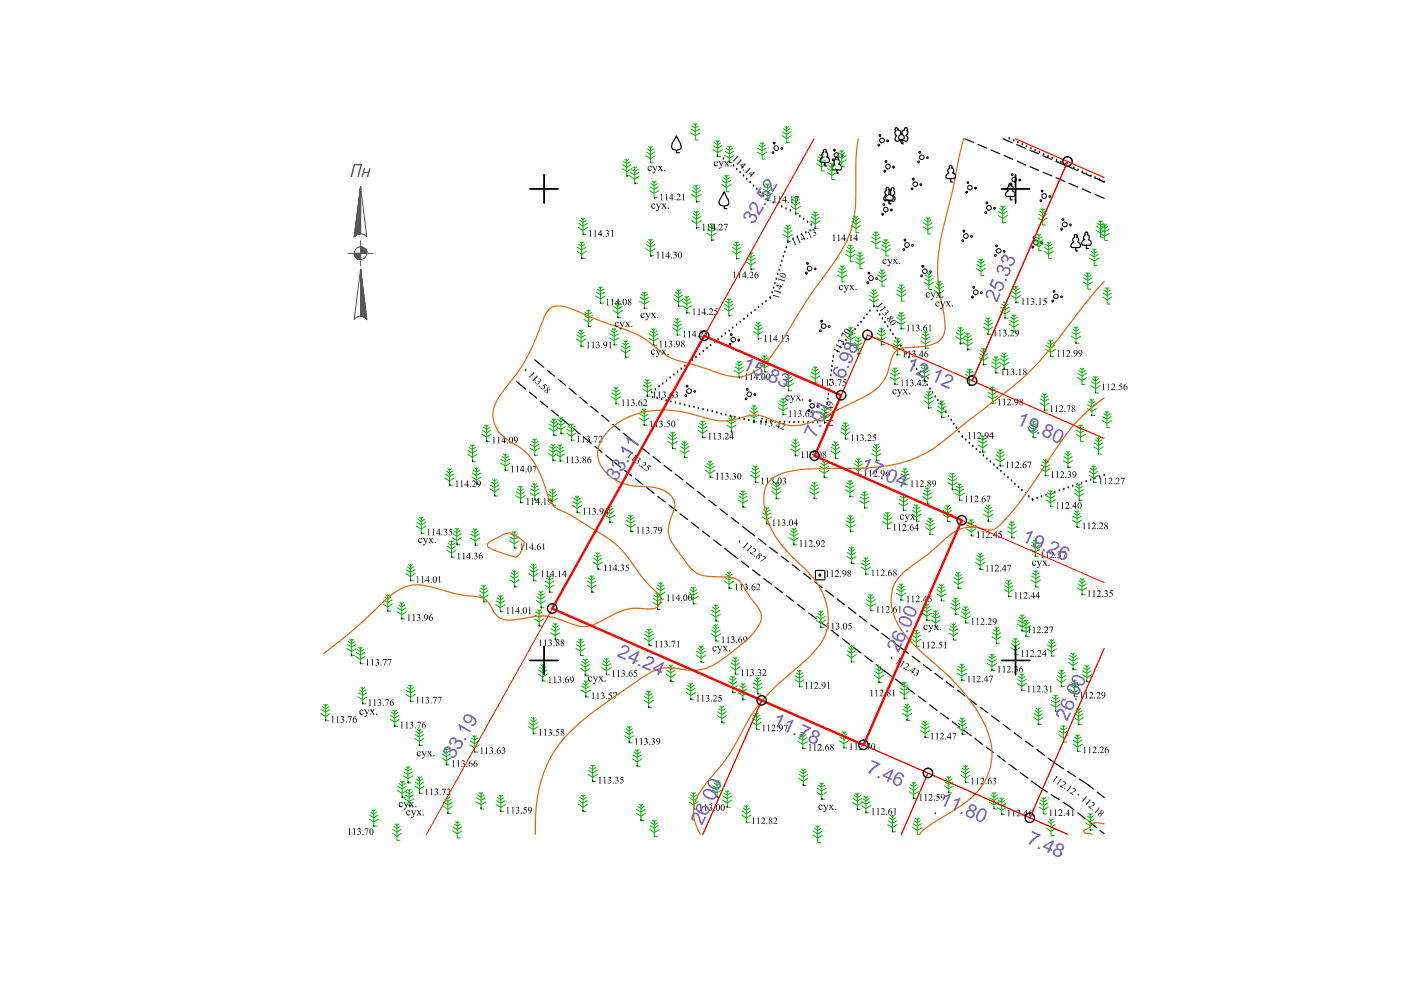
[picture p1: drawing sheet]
<svg xmlns="http://www.w3.org/2000/svg" width="297mm" height="210mm" viewBox="0 0 297 210" stroke-linecap="round" stroke-linejoin="round" font-family="sans-serif">
<defs><g id="words">
<g font-size="4.1" fill="#735cb8">
<text x="159.8" y="47.8" transform="rotate(-60 159.8 47.8)">32.52</text>
<text x="157.2" y="78.2" transform="rotate(24 157.2 78.2)">15.83</text>
<text x="178.9" y="80.5" transform="rotate(-67 178.9 80.5)">6.98</text>
<text x="191.9" y="78.3" transform="rotate(24 191.9 78.3)">12.12</text>
<text x="215.3" y="90" transform="rotate(24 215.3 90)">19.80</text>
<text x="173" y="93.1" transform="rotate(-66 173 93.1)">7.01</text>
<text x="182.2" y="99.4" transform="rotate(24 182.2 99.4)">17.04</text>
<text x="130.7" y="102.3" transform="rotate(-60 130.7 102.3)">33.11</text>
<text x="216.5" y="114.8" transform="rotate(24 216.5 114.8)">19.26</text>
<text x="130.7" y="139.1" transform="rotate(24 130.7 139.1)">24.24</text>
<text x="190.5" y="138.6" transform="rotate(-66 190.5 138.6)">26.00</text>
<text x="163.7" y="153.8" transform="rotate(24 163.7 153.8)">11.78</text>
<text x="226.2" y="153.2" transform="rotate(-66 226.2 153.2)">26.00</text>
<text x="96.2" y="161.2" transform="rotate(-59 96.2 161.2)">33.19</text>
<text x="183.6" y="163.8" transform="rotate(24 183.6 163.8)">7.46</text>
<text x="199.1" y="170.4" transform="rotate(24 199.1 170.4)">11.80</text>
<text x="148.8" y="175.2" transform="rotate(-65 148.8 175.2)">26.00</text>
<text x="217.6" y="178.8" transform="rotate(24 217.6 178.8)">7.48</text>
</g>
</g></defs>
<g fill="none" stroke="#000" stroke-width=".25">
<path d="M204.6 29.4l1.9 .8M207.3 30.6l1.9 .8M210.1 31.8l1.9 .8M212.7 29.4l1.9 .9M212.9 33l1.8 .8M215.6 30.6l1.8 .9M215.6 34.2l1.9 .8M218.3 31.8l1.9 .8M218.4 35.3l1.8 .8M221.1 33l1.8 .8M221.1 36.5l1.9 .8M223.9 34.2l1.8 .8"/>
<path d="M223.9 37.7l1.9 .8M226.6 35.3l1.8 .9M226.7 38.9l1.8 .8M229.4 36.5l1.8 .8M232.1 37.7l2 .9M229.4 40l1.9 .9M232.2 41.2l1.9 .8M113.4 76.3l1.9 1.6M116 78.5l1.6 1.3M109.6 80.9l1.9 1.6M112.2 83.1l1.6 1.3M114.6 85l1.5 1.3"/>
<path d="M116.9 87l1.5 1.2M118.3 80.4l1.6 1.3M119.2 88.9l1.5 1.3M120.7 82.3l1.5 1.3M121.5 90.8l1.5 1.3M123 84.2l1.5 1.3M123.8 92.7l1.5 1.3M125.3 86.1l1.5 1.3M126.1 94.6l1.5 1.3M127.6 88.1l1.5 1.2M128.4 96.5l3.2 2.6M129.9 90l1.5 1.2"/>
<path d="M132.2 91.9l3.1 2.5M132.4 99.7l1.5 1.2M136.1 95l1.6 1.2M138.5 96.8l1.5 1.2M140.8 98.7l1.6 1.2M134.7 101.5l1.6 1.3M137.1 103.4l1.6 1.2M139.5 105.2l1.6 1.3M141.8 107.1l1.6 1.2M143.2 100.5l1.6 1.2M144.2 108.9l1.6 1.3M145.5 102.4l1.6 1.2"/>
<path d="M146.6 110.7l1.5 1.3M147.9 104.2l1.6 1.3M148.9 112.6l1.6 1.2M150.3 106l1.5 1.3M151.3 114.5l1.6 1.2M152.7 107.9l1.5 1.2M153.7 116.3l2.7 2.1M155 109.7l1.6 1.3M157.2 119l1.6 1.2M157.4 111.6l2.6 2M160.8 114.2l1.6 1.2M163.2 116.1l1.6 1.2"/>
<path d="M165.6 117.9l1.6 1.2M168 119.7l1.5 1.2M159.6 120.8l1.5 1.2M161.9 122.6l1.6 1.3M164.3 124.5l1.6 1.2M166.7 126.3l1.6 1.2M169.1 128.1l1.5 1.2M170.3 121.5l1.6 1.3M171.5 130l1.6 1.1M172.7 123.4l1.6 1.2M173.8 131.8l1.6 1.2M175.1 125.2l1.6 1.2"/>
<path d="M176.2 133.6l1.6 1.2M177.5 127l1.6 1.2M178.6 135.4l1.6 1.3M179.9 128.8l1.5 1.2M181 137.2l1.6 1.3M182.2 130.6l1.6 1.3M183.3 139.1l1.7 1.2M184.6 132.5l1.6 1.2M187 134.3l1.6 1.2M189.4 136.1l3.2 2.5M193.4 139.1l1.6 1.3M185.8 140.9l3.3 2.5"/>
<path d="M189.9 144l1.6 1.2M192.3 145.8l1.6 1.2M194.7 147.6l1.6 1.2M195.8 141l1.6 1.2M197.1 149.4l1.6 1.2M198.2 142.7l1.6 1.3M199.5 151.2l1.6 1.2M200.6 144.6l1.6 1.2M201.9 153l1.6 1.2M203 146.3l1.6 1.3M204.3 154.8l1.6 1.2M205.4 148.2l1.6 1.2"/>
<path d="M206.7 156.6l1.6 1.2M207.8 149.9l1.6 1.2M209.1 158.4l1.6 1.2M210.2 151.8l1.6 1.2M212.6 153.5l1.6 1.2M215 155.4l1.6 1.1M217.4 157.1l1.6 1.2M219.8 158.9l1.6 1.2M211.5 160.2l1.6 1.2M213.9 162l1.6 1.2M216.3 163.8l1.6 1.2M218.7 165.6l3.3 2.3"/>
<path d="M222.2 160.7l3.3 2.3M222.9 168.5l1.7 1M225.4 170.1l2.3 1.6M226.4 163.6l1.6 1M228.5 172.3l1.6 1.3M228.9 165.2l2.9 2.1M230.9 174.2l1.6 1.2M232.6 167.9l1.5 1.2M233.2 176.1l.9 .6"/>
</g>
<g fill="none" stroke="#000" stroke-width=".3">
<path d="M152.1 33.1h.1M153.4 33.7h.1M154.6 34.3h.1M155.5 35.2h.1M156.2 35.9h.1M156.9 36.6h.1M157.6 37.3h.1M158.3 38h.1M159 38.7h.1M159.8 39.5h.1M214 29.4h.1M214.9 29.8h.1"/>
<path d="M215.8 30.3h.1M216.7 30.7h.1M217.6 31.1h.1M218.6 31.5h.1M219.5 31.9h.1M220.4 32.3h.1M221.3 32.8h.1M222.2 33.2h.1M223.1 33.6h.1M224 34h.1M224.9 34.4h.1M225.8 34.8h.1"/>
<path d="M226.7 35.3h.1M227.7 35.6h.1M228.6 36.1h.1M229.5 36.5h.1M230.4 36.9h.1M231.3 37.3h.1M232.2 37.7h.1M233.1 38.1h.1M234.1 38.6h.1M160.4 40.1h.1M161.2 40.9h.1M161.9 41.6h.1"/>
<path d="M162.8 42.5h.1M163.9 43h.1M164.6 59.2h.1M164.8 43.4h.1M164.9 58.3h.1M165.2 57.3h.1M165.5 56.3h.1M165.7 43.9h.1M165.8 55.4h.1M166.1 54.4h.1M166.4 53.5h.1M166.6 44.3h.1"/>
<path d="M166.7 52.5h.1M167 51.4h.1M167 51.2h.1M167.6 44.7h.1M168.1 50.7h.1M168.7 45.3h.1M169 50.2h.1M169.6 45.9h.1M169.9 49.8h.1M170.4 46.5h.1M170.9 49.4h.1M171.2 47.1h.1"/>
<path d="M171.7 48.9h.1M172 47.7h.1M172.8 48.4h.1M142.9 79.5h.1M143.6 78.9h.1M144.4 78.3h.1M145.2 77.6h.1M146 77h.1M146.8 76.4h.1M147.6 75.8h.1M148.3 75.1h.1M149.1 74.5h.1"/>
<path d="M149.9 73.9h.1M150.7 73.3h.1M151.5 72.6h.1M152.2 72.1h.1M153 71.4h.1M153.8 70.8h.1M154.6 70.2h.1M155.4 69.6h.1M156.2 68.9h.1M156.9 68.3h.1M157.7 67.7h.1M158.5 67.1h.1"/>
<path d="M159.3 66.4h.1M160.1 65.8h.1M160.8 65.2h.1M161.6 64.6h.1M162.4 63.9h.1M163.3 63.2h.1M163.7 62.1h.1M164 61.1h.1M164.3 60.2h.1M176.1 79.7h.1M176.3 78.7h.1M176.4 77.7h.1"/>
<path d="M176.5 76.7h.1M176.7 75.6h.1M177.5 74.5h.1M178.1 73.7h.1M178.8 73h.1M179.4 72.2h.1M180 71.4h.1M180.7 70.7h.1M181.3 69.9h.1M181.9 69.1h.1M182.5 68.3h.1M183.2 67.5h.1"/>
<path d="M183.8 66.8h.1M184.4 66h.1M185.3 64.9h.1M186 66h.1M186.5 66.8h.1M187.1 67.6h.1M187.6 68.4h.1M188.2 69.3h.1M188.8 70.1h.1M189.3 70.9h.1M189.9 71.8h.1M190.5 72.6h.1"/>
<path d="M191 73.4h.1M191.6 74.2h.1M192.1 75.1h.1M192.7 75.9h.1M193.3 76.7h.1M193.8 77.6h.1M194.4 78.4h.1M194.9 79.2h.1M137.2 84h.1M138.2 83.3h.1M138.3 84.2h.1M138.9 82.6h.1"/>
<path d="M139.3 84.5h.1M139.7 82h.1M140.3 84.7h.1M140.5 81.4h.1M141.3 85h.1M141.3 80.8h.1M142.1 80.1h.1M142.2 85.2h.1M143.2 85.4h.1M144.2 85.7h.1M145.2 85.9h.1M146.1 86.1h.1"/>
<path d="M147.1 86.4h.1M148.1 86.6h.1M149.1 86.8h.1M150 87.1h.1M151 87.3h.1M152 87.5h.1M152.9 87.8h.1M153.9 88h.1M154.9 88.3h.1M155.8 88.5h.1M156.8 88.7h.1M157.8 88.9h.1"/>
<path d="M158.8 89.2h.1M159.9 89.5h.1M161.3 89.5h.1M162.3 89.5h.1M163.4 89.5h.1M164.3 89.5h.1M165.4 89.5h.1M166.3 89.5h.1M167.3 89.6h.1M168.4 89.6h.1M169.3 89.6h.1M170.3 89.6h.1"/>
<path d="M171.3 89.6h.1M172.3 89.6h.1M173.4 89.7h.1M174.8 89.7h.1M175 88.6h.1M175.1 87.6h.1M175.3 86.6h.1M175.4 85.6h.1M175.5 84.6h.1M175.6 83.6h.1M175.8 82.6h.1M175.9 81.6h.1"/>
<path d="M176 80.6h.1M195.5 80h.1M196 80.9h.1M196.6 81.7h.1M197.2 82.5h.1M197.7 83.3h.1M198.3 84.2h.1M198.8 85h.1M199.4 85.8h.1M200 86.7h.1M200.5 87.5h.1M201.1 88.3h.1"/>
<path d="M201.7 89.1h.1M202.2 90h.1M202.8 90.8h.1M203.3 91.6h.1M204 92.6h.1M204.8 93.3h.1M205.5 94h.1M206.2 94.6h.1M207 95.3h.1M207.8 96h.1M208.5 96.6h.1M209.3 97.3h.1"/>
<path d="M210 98h.1M210.7 98.6h.1M211.5 99.3h.1M212.2 100h.1M212.9 100.7h.1M213.7 101.3h.1M214.5 102h.1M215.2 102.7h.1M215.9 103.3h.1M216.7 104h.1M217.4 104.6h.1M218.1 105.3h.1"/>
<path d="M218.9 106h.1M219.9 105.7h.1M220.8 105.4h.1M221.8 105h.1M222.7 104.7h.1M223.6 104.4h.1M224.6 104.1h.1M225.6 103.8h.1M226.5 103.4h.1M227.5 103.1h.1M228.4 102.8h.1M229.3 102.4h.1"/>
<path d="M230.3 102.1h.1M231.2 101.8h.1M232.2 101.5h.1M233.1 101.1h.1M234.1 100.8h.1"/>
</g>
<!-- layer: SC007 -->
<g fill="none" stroke="#000" stroke-width=".25">
<path d="M143.4 28.9a3.7 3.7 0 0 1 1 2.6l-1 .4-.7-.2-.2-.3-.1-.3 .1-.7zM143.4 31.9v.5h.7M153.5 40.7l.8 1.5 .3 .9-.3 .4-.8 .2-.8-.2-.3-.6 .3-.7zM153.5 43.7v.5h.6M172.9 120.9h2v2h-2z"/>
<circle cx="173.8" cy="121.9" r=".19"/>
</g>
<g fill="none" stroke="#00b800" stroke-width=".21">
<path d="M131.9 35.8l1 .6 1-.6M132 34.9l.9 .6 .9-.6M132.2 34.3l.7 .4 .7-.4M132.5 33.8l.4 .3 .4-.3M132.9 33.8v3.5h.6M133.6 37.3l1 .7 1-.7M133.7 36.5l.9 .6 .9-.6M133.9 35.9l.7 .4 .7-.4M134.2 35.4l.4 .3 .4-.3M134.6 35.3v3.6h.6M136.9 33l1 .7 1-.7M137 32.2l.9 .6 .9-.6"/>
<path d="M137.2 31.6l.7 .4 .7-.4M137.5 31.1l.4 .3 .4-.3M137.8 39.6l.9 .5 .9-.5M137.9 31v3.5h.7M138 38.9l.7 .5 .7-.5M138.3 38.5l.4 .2 .4-.2M138.7 38.4v3.5h.6M146.4 28.2l1 .6 1-.6M146.5 27.3l.9 .6 .9-.6M146.7 26.7l.7 .4 .7-.4M146.9 39.8l.7 .4 .7-.4M147 26.2l.4 .3 .4-.3"/>
<path d="M147.2 39.3l.4 .2 .4-.2M147.4 26.2v3.5h.6M147.6 39.2v3.5h.7M151.2 31.8l.9 .5 1-.5M151.3 30.9l.8 .6 .9-.6M151.5 30.3l.6 .4 .7-.4M151.8 29.8l.3 .3 .5-.3M152.1 29.8v3.4h.7M153 39.1l1 .7 1-.7M153.1 38.3l.9 .5 .9-.5M153.3 37.6l.7 .5 .7-.5M153.6 37.2l.4 .3 .4-.3"/>
<path d="M153.7 32.9l.9 .6 1.1-.6M153.8 32.1l.8 .5 .9-.5M154 31.5l.6 .4 .8-.4M154 37.1v3.5h.6M154.3 31l.3 .2 .5-.2M154.6 30.9v3.5h.7M160.6 32.3l1 .6 1-.6M160.7 31.4l.9 .6 .9-.6M160.9 30.8l.7 .4 .7-.4M161.2 30.3l.4 .3 .4-.3M161.6 30.2v3.5h.6M162.1 39.5l.7 .4 .6-.4"/>
<path d="M162.3 39l.5 .3 .4-.3M162.8 38.9v3.6h.6M165.8 28.7l1 .7 1-.7M165.9 27.9l.9 .6 .9-.6M166.1 27.3l.7 .4 .7-.4M166.4 26.8l.4 .3 .4-.3M166.8 26.8v3.5h.6M173.2 34.7l1 .6 .9-.6M173.3 33.9l.9 .6 .8-.6M173.5 33.3l.7 .4 .6-.4M173.7 32.8l.5 .3 .3-.3M174.2 32.7v3.5h.6"/>
<path d="M175.4 36.6l1 .6 .9-.6M175.5 35.7l.9 .6 .8-.6M175.7 35.1l.7 .5 .6-.5M176 34.6l.4 .3 .4-.3M176.4 34.6v3.5h.6M177.5 33.9l1 .6 1-.6M177.6 33l.9 .6 .9-.6M177.8 32.4l.7 .4 .7-.4M178.1 31.9l.4 .3 .4-.3M178.5 31.9v3.4h.6M122.3 53.3l1 .6 1-.6M122.4 52.5l.9 .5 .9-.5"/>
<path d="M122.6 51.8l.7 .4 .7-.4M122.6 48.2l1 .7 1-.7M122.7 47.4l.9 .5 .9-.5M122.9 51.3l.4 .3 .4-.3M122.9 46.7l.7 .5 .7-.5M123.2 46.3l.4 .3 .4-.3M123.3 51.3v3.5h.7M123.6 46.2v3.5h.6M136.9 52.7l1 .6 1-.6M137 51.9l.9 .5 .9-.5M137.2 51.2l.7 .5 .7-.5M137.5 50.8l.4 .3 .4-.3"/>
<path d="M137.7 40.4l1 .6 1-.6M137.9 50.7v3.5h.7M146.6 41.2l1 .6 1-.6M146.7 46.8l1 .6 .9-.6M146.7 40.4l.9 .5 .9-.5M146.8 45.9l.9 .6 .8-.6M147 45.3l.7 .5 .6-.5M147.2 44.8l.5 .3 .3-.3M147.7 44.8v3.5h.6M149.9 49.4l1 .6 .9-.6M149.9 48.6l1 .5 .9-.5M150.2 47.9l.7 .5 .7-.5"/>
<path d="M150.5 47.5l.4 .3 .4-.3M150.9 47.4v3.5h.6M155.2 53.3l1 .6 .9-.6M155.3 52.5l.9 .5 .9-.5M155.5 51.8l.7 .4 .6-.4M155.8 51.3l.4 .3 .4-.3M156.2 51.3v3.5h.6M158.2 55.5l1 .7 1-.7M158.3 54.7l.9 .6 .9-.6M158.5 54.1l.7 .4 .7-.4M158.8 53.6l.4 .3 .4-.3M159.2 53.6v3.5h.7"/>
<path d="M161.8 40.9l1 .7 .9-.7M161.8 40.1l1 .5 .9-.5M166 49.7l1 .6 1-.6M166.2 48.9l.8 .5 .9-.5M166.3 48.3l.7 .4 .7-.4M166.6 47.8l.4 .2 .4-.2M167 47.7v3.5h.7M167.7 43.8l1 .6 1-.6M167.8 42.9l.9 .6 .9-.6M168 42.3l.7 .5 .7-.5M168.3 41.8l.4 .3 .4-.3M168.7 41.8v3.5h.6"/>
<path d="M171.9 46.9l.9 .6 1-.6M172 46l.8 .6 .9-.6M172.2 45.4l.6 .4 .7-.4M172.5 44.9l.3 .3 .5-.3M172.8 44.9v3.5h.7M177.5 58.3l1 .6 1-.6M177.6 57.4l.9 .6 .9-.6M177.8 56.8l.7 .5 .7-.5M178.1 56.3l.4 .3 .4-.3M178.5 56.3v3.5h.7M179.3 53.9l1 .6 1-.6M179.4 53.1l.9 .5 .9-.5"/>
<path d="M179.6 52.5l.7 .4 .7-.4M179.9 52l.4 .2 .4-.2M180.3 51.9v3.5h.6M180.5 47.8l1 .6 1-.6M180.6 46.9l.9 .6 .9-.6M180.8 46.3l.7 .5 .7-.5M181.1 45.8l.4 .3 .4-.3M181.3 55.5l1 .6 1-.6M181.4 54.7l.9 .5 .9-.5M181.5 45.8v3.5h.6M181.6 54l.7 .4 .7-.4M181.9 53.6l.4 .2 .4-.2"/>
<path d="M182.3 53.5v3.5h.7M184.7 51.1l1 .6 1-.6M184.8 50.3l.9 .5 .9-.5M185 49.7l.7 .4 .7-.4M185.3 49.2l.4 .2 .4-.2M185.7 49.1v3.5h.7M186 59.1l1 .7 1-.7M186.1 58.3l.9 .5 .9-.5M186.3 57.7l.7 .4 .7-.4M186.6 57.2l.4 .3 .4-.3M186.8 52.7l1 .7 1-.7M186.9 51.9l.9 .6 .9-.6"/>
<path d="M187 57.2v3.5h.6M187.1 51.3l.7 .4 .7-.4M187.4 50.8l.4 .3 .4-.3M187.8 50.8v3.5h.7M195.7 48.1l1 .6 1-.6M195.8 47.2l.9 .6 .9-.6M195.9 59.9l1 .6 1-.6M196 46.6l.7 .5 .7-.5M196 59.1l.9 .5 .9-.5M196.3 58.4l.6 .4 .7-.4M196.3 46.1l.4 .3 .4-.3M196.5 57.9l.4 .3 .4-.3"/>
<path d="M196.7 46.1v3.5h.7M196.9 57.9v3.5h.7M198.7 59.6l.4 .3 .4-.3M199.1 59.6v3.5h.7M207 56.9l1 .6 1-.6M207.1 56l.9 .6 .9-.6M207.3 55.4l.7 .5 .7-.5M207.6 54.9l.4 .3 .4-.3M208 54.9v3.5h.6M211.6 45.7l1 .6 1-.6M211.7 44.8l.9 .6 .9-.6M211.9 44.2l.7 .5 .7-.5"/>
<path d="M212.2 43.7l.4 .3 .4-.3M212.6 43.7v3.5h.6M219.3 51.6l1 .7 .9-.7M219.4 50.8l.9 .6 .8-.6M219.6 50.2l.7 .4 .6-.4M219.9 49.7l.4 .3 .4-.3M220.1 46.2l1 .6 .9-.6M220.2 45.4l.9 .5 .9-.5M220.3 49.7v3.5h.6M220.4 44.7l.7 .5 .6-.5M220.6 44.3l.5 .2 .3-.2M221.1 44.2v3.5h.6"/>
<path d="M221.4 53.3l.9 .6 1.1-.6M221.4 52.5l.9 .5 .9-.5M221.7 51.8l.6 .4 .8-.4M222 51.4l.3 .2 .5-.2M222.3 51.3v3.5h.7M229.7 59.8l.9 .6 1-.6M229.7 58.9l.9 .6 1-.6M230 58.3l.6 .5 .8-.5M230.3 57.8l.3 .3 .5-.3M230.6 57.8v3.5h.7M231 54.7l1 .7 1-.7M231.1 53.9l.9 .6 .9-.6"/>
<path d="M231.3 53.3l.7 .4 .7-.4M231.6 52.8l.4 .3 .4-.3M232 52.7v3.6h.6M232.4 48.8l.9 .6 1.1-.6M232.5 48l.8 .5 .9-.5M232.7 47.3l.6 .5 .7-.5M233 46.9l.3 .2 .5-.2M233.2 49.5l1 .6 1-.6M233.3 46.8v3.5h.7M233.3 48.6l.9 .6 .9-.6M233.6 48l.6 .4 .7-.4M233.8 47.5l.4 .3 .4-.3"/>
<path d="M234.2 47.5v3.5h.7M122.2 71.9l1 .6 1-.6M122.3 71l.9 .6 .9-.6M122.5 70.4l.7 .5 .7-.5M122.8 69.9l.4 .3 .4-.3M123.2 69.9v3.5h.6M123.8 67.7l1 .6 .9-.6M123.9 66.9l.9 .5 .8-.5M124.1 66.3l.7 .4 .6-.4M124.4 65.8l.4 .2 .4-.2M124.8 65.7v3.5h.6M126.3 62.8l1 .6 1-.6"/>
<path d="M126.4 61.9l.9 .6 .9-.6M126.6 61.3l.7 .5 .7-.5M126.9 60.8l.4 .3 .4-.3M127.3 60.8v3.5h.6M129.2 71.6l1 .6 1-.6M129.3 70.8l.9 .5 .9-.5M129.5 70.1l.7 .5 .7-.5M129.8 69.7l.4 .2 .4-.2M130 65.8l1 .7 1-.7M130.1 65l.9 .5 .9-.5M130.2 69.6v3.5h.7M130.3 64.3l.7 .5 .7-.5"/>
<path d="M130.6 63.9l.4 .3 .4-.3M131 63.8v3.6h.6M131.7 74.2l.9 .6 1-.6M131.7 73.4l.9 .5 .9-.5M132 72.7l.6 .5 .7-.5M132.2 72.3l.4 .3 .5-.3M132.6 72.2v3.5h.7M135.6 63.9l1 .6 1-.6M135.7 63l.9 .6 .9-.6M135.9 62.4l.7 .4 .7-.4M136.2 61.9l.4 .3 .4-.3M136.6 61.9v3.5h.6"/>
<path d="M137.6 71.7l1 .6 1-.6M137.7 70.8l.9 .6 .9-.6M137.9 70.2l.7 .5 .7-.5M138.2 69.7l.4 .3 .4-.3M138.6 69.7v3.5h.6M142.6 69.5l1 .6 1-.6M142.7 68.7l.9 .6 .9-.6M142.9 68.1l.7 .4 .7-.4M142.9 63.4l.9 .7 1-.7M143 62.6l.8 .5 .9-.5M143.2 67.6l.4 .3 .4-.3M143.2 61.9l.6 .5 .7-.5"/>
<path d="M143.5 61.5l.3 .3 .5-.3M143.6 67.5v3.5h.6M143.8 61.4v3.5h.7M144.7 64.8l.9 .6 1-.6M144.7 64l.9 .5 .9-.5M144.9 63.3l.7 .5 .7-.5M145.2 62.9l.4 .3 .4-.3M145.6 62.8v3.5h.7M153.5 65.3l1 .7 1-.7M153.6 64.5l.9 .6 .9-.6M153.8 63.9l.7 .4 .7-.4M154.1 63.4l.4 .3 .4-.3"/>
<path d="M154.5 63.3v3.5h.7M155.7 78.6l1 .6 1-.6M155.8 77.8l.9 .5 .9-.5M156 77.1l.7 .5 .7-.5M156.3 76.6l.4 .3 .4-.3M156.7 76.6v3.5h.7M159.8 70.3l.9 .6 1.1-.6M159.9 69.5l.8 .5 .9-.5M160.1 68.8l.6 .5 .8-.5M160.4 68.4l.3 .3 .5-.3M160.7 68.3v3.5h.7M161.2 77.3l.9 .7 1.1-.7"/>
<path d="M161.2 76.5l.9 .5 1-.5M161.5 75.9l.6 .4 .8-.4M161.8 75.4l.3 .3 .5-.3M162.1 75.4v3.5h.7M166.5 79.8l.7 .5 .7-.5M166.8 79.4l.4 .3 .4-.3M167.2 79.3v3.5h.7M171.9 79.7l.9 .6 1-.6M172 78.9l.8 .5 .9-.5M172.2 78.2l.6 .5 .7-.5M172.5 77.8l.3 .3 .5-.3M172.8 77.7v3.5h.7"/>
<path d="M179.4 71.4l1 .6 1-.6M179.5 70.6l.9 .5 .9-.5M179.7 69.9l.7 .5 .7-.5M180 69.4l.4 .3 .4-.3M180.4 69.4v3.5h.6M181 73.5l.9 .6 1-.6M181.1 72.7l.8 .5 .9-.5M181.3 72.1l.6 .4 .7-.4M181.6 71.5l.3 .3 .5-.3M181.9 71.5v3.5h.7M184.3 63.4l1 .7 1-.7M184.4 62.6l.9 .6 .9-.6"/>
<path d="M184.6 62l.7 .4 .7-.4M184.9 61.5l.4 .3 .4-.3M185.3 61.4v3.5h.6M185.9 71.5l1 .6 1-.6M186 70.7l.9 .5 .9-.5M186.2 70.1l.7 .4 .7-.4M186.5 69.6l.4 .3 .4-.3M186.9 69.6v3.4h.6M188.8 80l.9 .6 1.1-.6M188.8 79.1l.9 .6 1-.6M189.1 78.5l.6 .5 .8-.5M189.3 73.7l.9 .6 1-.6"/>
<path d="M189.4 78l.3 .3 .5-.3M189.4 72.9l.8 .5 .9-.5M189.6 72.2l.6 .5 .7-.5M189.7 78v3.5h.7M189.9 71.8l.3 .3 .5-.3M190.1 68.2l1 .6 1-.6M190.1 62.3l1 .6 1-.6M190.2 67.4l.9 .5 .9-.5M190.2 61.5l.9 .6 .9-.6M190.2 71.7v3.5h.7M190.4 66.7l.7 .5 .7-.5M190.4 60.9l.7 .4 .7-.4"/>
<path d="M190.7 66.3l.4 .2 .4-.2M190.7 60.4l.4 .3 .4-.3M191.1 66.2v3.5h.6M191.1 60.3v3.5h.6M195.1 79.4l.9 .6 1.1-.6M195.2 78.5l.8 .6 1-.6M195.3 72.3l1 .6 .9-.6M195.4 71.5l.9 .5 .8-.5M195.4 77.9l.6 .5 .8-.5M195.6 70.8l.7 .5 .6-.5M195.7 77.4l.3 .3 .5-.3M195.8 70.4l.5 .3 .3-.3"/>
<path d="M196 77.4v3.5h.7M196.3 70.3v3.5h.6M198.2 61.6l.9 .6 1-.6M198.2 60.7l.9 .6 .9-.6M198.5 60.1l.6 .5 .7-.5M202.6 71.4l1 .6 1-.6M202.7 70.5l.9 .6 .9-.6M202.9 69.9l.7 .5 .7-.5M203.2 69.4l.4 .3 .4-.3M203.6 69.4v3.5h.7M204.2 72.6l1 .7 1-.7M204.3 71.8l.9 .5 .9-.5"/>
<path d="M204.5 71.2l.7 .4 .7-.4M204.7 79.4l.9 .5 .9-.5M204.8 70.7l.4 .3 .4-.3M204.9 78.7l.7 .5 .6-.5M205.1 78.3l.5 .2 .4-.2M205.2 70.7v3.5h.7M205.6 78.2v3.5h.6M207.6 75.8l.9 .6 1-.6M207.6 75l.9 .5 .9-.5M207.9 74.3l.6 .5 .7-.5M208.1 73.9l.4 .3 .4-.3M208.5 73.8v3.5h.7"/>
<path d="M208.5 69.3l1 .7 1-.7M208.6 68.5l.9 .5 .9-.5M208.8 67.9l.7 .4 .7-.4M209.1 67.4l.4 .3 .4-.3M209.5 67.4v3.5h.6M210.2 77.6l1 .6 .9-.6M210.3 76.8l.9 .5 .8-.5M210.5 76.1l.7 .4 .6-.4M210.8 75.6l.4 .3 .4-.3M211.2 75.6v3.5h.6M211.9 76.8l1 .7 1-.7M212 76l.9 .6 .9-.6"/>
<path d="M212.1 65.9l1 .6 1-.6M212.2 65.1l.9 .6 .9-.6M212.2 75.4l.7 .4 .7-.4M212.4 64.5l.7 .4 .7-.4M212.5 74.9l.4 .3 .4-.3M212.7 64l.4 .3 .4-.3M212.9 74.8v3.6h.6M213.1 63.9v3.5h.6M214 68.7l1 .6 .9-.6M214.1 67.9l.9 .6 .9-.6M214.3 67.3l.7 .4 .6-.4M214.4 62.7l1 .6 1-.6"/>
<path d="M214.5 61.8l.9 .6 .9-.6M214.5 66.8l.5 .3 .3-.3M214.7 61.2l.7 .4 .7-.4M215 66.7v3.5h.6M215 60.7l.4 .3 .4-.3M215.4 60.7v3.5h.6M221.7 74.1l1 .6 1-.6M221.8 73.2l.9 .6 .9-.6M222 72.6l.7 .5 .7-.5M222.3 72.1l.4 .3 .4-.3M222.7 72.1v3.5h.7M227.2 71.3l.9 .6 1.1-.6"/>
<path d="M227.2 70.4l.9 .6 .9-.6M227.5 69.8l.6 .4 .7-.4M227.8 69.3l.3 .3 .5-.3M228.1 69.3v3.5h.7M228.5 79.2l.9 .6 .9-.6M228.7 78.6l.7 .4 .7-.4M229 78.1l.4 .3 .4-.3M229.4 78.1v3.4h.6M231.9 79.8l.4 .3 .4-.3M232.3 79.8v3.5h.6M233.8 62.9l.9 .7 1-.7M233.8 62.1l.9 .6 .9-.6"/>
<path d="M234.1 61.5l.6 .4 .7-.4M234.3 61l.4 .3 .4-.3M234.7 61v3.5h.7M94.6 99.9l.7 .4 .7-.4M94.9 99.4l.4 .3 .4-.3M95.3 99.4v3.5h.6M99.1 96.3l1.1 .6 .9-.6M99.2 95.5l1 .6 .8-.6M99.4 94.9l.8 .4 .6-.4M99.7 94.4l.5 .3 .3-.3M100.2 94.3v3.5h.6M100.3 99.7l.7 .4 .7-.4"/>
<path d="M100.6 99.2l.4 .3 .4-.3M101 99.1v3.5h.6M102.2 92.1l1 .6 .9-.6M102.3 91.2l.9 .6 .9-.6M102.5 90.6l.7 .5 .6-.5M102.7 90.1l.5 .3 .3-.3M103.2 90.1v3.5h.6M106.1 98.2l1 .6 1-.6M106.2 97.4l.9 .5 .9-.5M106.4 96.7l.7 .5 .7-.5M106.7 96.3l.4 .3 .4-.3M107.1 96.2v3.5h.7"/>
<path d="M112.4 95l1 .6 .9-.6M112.5 94.2l.9 .5 .9-.5M112.7 93.6l.7 .4 .6-.4M112.9 93.1l.5 .2 .3-.2M113.4 93v3.5h.6M116.2 96.2l1 .6 1-.6M116.3 95.3l.9 .6 .9-.6M116.4 90.8l1 .6 1-.6M116.5 90l.9 .5 .9-.5M116.5 94.7l.7 .5 .7-.5M116.7 89.3l.7 .5 .7-.5M116.8 94.2l.4 .3 .4-.3"/>
<path d="M117 88.9l.4 .3 .4-.3M117.2 94.2v3.5h.7M117.4 88.8v3.5h.6M117.8 96.3l.9 .6 1-.6M117.9 95.4l.8 .6 .9-.6M117.9 90.5l1 .6 1-.6M118 89.6l.9 .6 .9-.6M118.1 94.8l.6 .4 .7-.4M118.2 89l.7 .4 .7-.4M118.3 94.3l.4 .3 .4-.3M118.5 88.5l.4 .3 .4-.3M118.7 94.2v3.5h.7"/>
<path d="M118.9 88.4v3.5h.6M120.1 91.9l1.1 .6 .9-.6M120.2 91l1 .6 .8-.6M120.4 90.4l.8 .4 .6-.4M120.7 89.9l.5 .3 .3-.3M121.2 89.9v3.4h.6M129.6 84.1l1 .7 1-.7M129.7 83.3l.9 .6 .9-.6M129.9 82.7l.7 .4 .7-.4M130.2 82.2l.4 .3 .4-.3M130.6 82.1v3.5h.6M135.6 88.6l1 .7 .9-.7"/>
<path d="M135.7 87.8l.9 .5 .9-.5M135.9 87.2l.7 .4 .6-.4M136.1 86.7l.5 .3 .3-.3M136.3 82.5l.9 .6 1-.6M136.4 81.6l.8 .6 .9-.6M136.6 86.7v3.5h.6M136.6 81l.6 .4 .7-.4M136.8 80.5l.4 .3 .4-.3M137.2 80.5v3.5h.7M141.6 93.6l1 .6 1-.6M141.7 92.8l.9 .5 .9-.5M141.9 92.1l.7 .5 .7-.5"/>
<path d="M142.2 91.7l.4 .2 .4-.2M142.6 91.6v3.5h.7M144.2 95.5l1 .6 .9-.6M144.3 94.7l.9 .6 .9-.6M144.5 94.1l.7 .4 .6-.4M144.7 93.6l.5 .3 .3-.3M145.2 93.5v3.5h.6M148 91.2l1 .7 .9-.7M148.1 90.4l.9 .6 .9-.6M148.3 89.8l.7 .4 .6-.4M148.6 89.3l.4 .3 .4-.3M149 89.2v3.6h.6"/>
<path d="M149.6 99.7l.9 .7 1.1-.7M149.6 98.9l.9 .5 1-.5M149.9 98.3l.6 .4 .8-.4M150.2 97.8l.3 .3 .5-.3M150.5 97.7v3.6h.7M154.1 90.1l1 .6 .9-.6M154.2 89.3l.9 .5 .9-.5M154.4 88.6l.7 .5 .6-.5M154.6 88.2l.5 .2 .3-.2M155.1 88.1v3.5h.6M158.9 88l1 .6 .9-.6M159 87.1l.9 .6 .8-.6"/>
<path d="M159.2 86.5l.7 .4 .6-.4M159.3 99.9l.8 .6 .9-.6M159.5 99.3l.6 .4 .7-.4M159.5 86l.4 .3 .4-.3M159.8 98.8l.3 .3 .5-.3M159.9 85.9v3.6h.6M160.1 98.8v3.5h.7M165 86.4l1 .6 1-.6M165.1 85.6l.9 .5 .9-.5M165.3 85l.7 .4 .7-.4M165.6 84.5l.4 .3 .4-.3M166 84.5v3.4h.7"/>
<path d="M166.2 81.3l1 .7 1-.7M166.3 80.5l.9 .5 .9-.5M167.6 95.2l1 .6 1-.6M167.7 94.3l.9 .6 .9-.6M167.9 93.7l.7 .4 .7-.4M168.2 93.2l.4 .3 .4-.3M168.6 93.1v3.5h.7M173.7 99.7l1.1 .6 .9-.6M173.8 98.9l1 .5 .8-.5M173.9 88.2l.9 .6 1-.6M173.9 87.3l.9 .6 .9-.6M174 98.3l.8 .4 .6-.4"/>
<path d="M174.2 86.7l.6 .4 .7-.4M174.3 97.8l.5 .2 .3-.2M174.4 86.2l.4 .3 .4-.3M174.8 97.7v3.5h.6M174.8 86.2v3.5h.7M176.1 95.6l1 .7 1-.7M176.2 94.8l.9 .6 .9-.6M176.4 94.2l.7 .4 .7-.4M176.7 93.7l.4 .3 .4-.3M177.1 93.6v3.6h.7M178.3 91.6l.9 .6 1-.6M178.4 90.8l.8 .5 .9-.5"/>
<path d="M178.6 90.1l.6 .5 .7-.5M178.8 89.7l.4 .2 .4-.2M179.2 89.6v3.5h.7M181 99.2l1 .6 1-.6M181.1 98.3l.9 .6 .9-.6M181.3 97.7l.7 .4 .7-.4M181.6 97.2l.4 .3 .4-.3M182 97.2v3.5h.7M184.8 96.2l1 .6 1-.6M184.9 95.3l.9 .6 .9-.6M185.1 94.7l.7 .4 .7-.4M185.4 94.2l.4 .3 .4-.3"/>
<path d="M185.8 94.2v3.5h.6M191.2 99.8l.7 .4 .7-.4M191.5 99.4l.4 .2 .4-.2M191.9 99.3v3.5h.6M195.9 85l1 .6 1-.6M196 84.1l.9 .6 .9-.6M196.2 83.5l.7 .4 .7-.4M196.5 83l.4 .3 .4-.3M196.9 83v3.5h.6M198.7 87l1 .6 1-.6M198.8 86.1l.9 .6 .9-.6M199 85.5l.7 .4 .7-.4"/>
<path d="M199.3 85l.4 .3 .4-.3M199.7 85v3.5h.6M204.6 80.2l1 .6 .9-.6M207.3 94.3l1.1 .7 .9-.7M207.4 93.5l1 .5 .9-.5M207.6 92.8l.8 .5 .6-.5M207.9 92.4l.5 .3 .3-.3M208.4 92.3v3.5h.6M209.4 84l1 .6 1-.6M209.5 83.1l.9 .6 .9-.6M209.7 82.5l.7 .4 .7-.4M210 82l.4 .3 .4-.3"/>
<path d="M210.4 82v3.5h.6M211.1 97.3l.9 .6 1.1-.6M211.2 96.4l.8 .6 1-.6M211.4 95.8l.6 .4 .8-.4M211.7 95.3l.3 .3 .5-.3M212 95.3v3.5h.7M218.1 91.3l1 .6 .9-.6M218.2 90.4l.9 .6 .9-.6M218.4 89.8l.7 .5 .7-.5M218.7 89.3l.4 .3 .4-.3M219.1 89.3v3.5h.6M220.5 85.4l.9 .7 1.1-.7"/>
<path d="M220.6 84.6l.8 .5 1-.5M220.6 99.4l1.1 .6 .9-.6M220.8 98.6l.9 .5 .8-.5M220.8 83.9l.6 .5 .8-.5M221 97.9l.7 .4 .6-.4M221.1 83.5l.3 .3 .5-.3M221.2 97.5l.5 .2 .3-.2M221.4 83.4v3.6h.7M221.7 97.4v3.5h.6M225.4 97.7l1 .6 1-.6M225.6 96.8l.8 .6 .9-.6M225.7 96.2l.7 .4 .7-.4"/>
<path d="M226 95.7l.4 .3 .4-.3M226.4 95.7v3.4h.7M228.1 92.1l1 .6 1-.6M228.2 91.2l.9 .6 .9-.6M228.4 80.1l1 .5 1-.5M228.4 90.6l.7 .4 .7-.4M228.7 90.1l.4 .3 .4-.3M229.1 90.1v3.5h.6M230.5 86.6l1 .6 1-.6M230.6 85.8l.9 .5 .9-.5M230.8 85.1l.7 .5 .7-.5M231 99.9l.9 .6 .8-.6"/>
<path d="M231.1 84.7l.4 .3 .4-.3M231.2 99.3l.7 .4 .6-.4M231.3 81.8l1 .6 1-.6M231.4 80.9l.9 .6 .9-.6M231.5 98.8l.4 .3 .4-.3M231.5 84.6v3.5h.6M231.6 80.3l.7 .5 .7-.5M231.9 98.8v3.5h.6M231.9 94.7l1 .7 1-.7M232 93.9l.9 .5 .9-.5M232.2 93.3l.7 .4 .7-.4M232.5 92.8l.4 .3 .4-.3"/>
<path d="M232.9 92.8v3.5h.7M233.7 89.2l1 .6 1-.6M233.8 88.3l.9 .6 .9-.6M234 87.7l.7 .5 .7-.5M234.3 87.2l.4 .3 .4-.3M234.7 87.2v3.5h.6M86.6 119.7l.4 .3 .4-.3M87 119.6v3.5h.7M88.3 111.6l1 .6 1-.6M88.4 110.7l.9 .6 .9-.6M88.6 110.1l.7 .5 .7-.5M88.9 109.6l.4 .3 .4-.3"/>
<path d="M89.3 109.6v3.5h.7M94.3 101.3l1 .7 1-.7M94.4 100.5l.9 .5 .9-.5M94.7 116.7l1 .6 1-.6M94.8 115.8l.9 .6 .9-.6M95 115.2l.7 .5 .7-.5M95.3 114.7l.4 .3 .4-.3M95.7 114.7v3.5h.7M95.9 114l1 .6 .9-.6M96 113.2l.9 .5 .8-.5M96.2 112.5l.7 .4 .6-.4M96.5 112.1l.4 .2 .4-.2"/>
<path d="M96.9 112v3.5h.6M99.7 114l1 .7 1-.7M99.8 113.2l.9 .6 .9-.6M100 101.1l1 .6 1-.6M100 112.6l.7 .4 .7-.4M100.1 100.3l.9 .5 .9-.5M100.3 112.1l.4 .3 .4-.3M100.7 112.1v3.5h.6M103.8 103.6l1.1 .7 .9-.7M103.9 102.8l1 .6 .8-.6M104.1 102.2l.8 .4 .6-.4M104.4 101.7l.5 .3 .3-.3"/>
<path d="M104.9 101.6v3.6h.6M108 114.7l1 .6 1-.6M108.1 113.8l.9 .6 .9-.6M108.3 113.2l.7 .5 .7-.5M108.6 112.7l.4 .3 .4-.3M109 112.7v3.5h.6M109.3 105.1l1.1 .6 .9-.6M109.4 104.3l1 .5 .9-.5M109.6 103.6l.8 .5 .6-.5M109.9 103.1l.5 .3 .3-.3M110.4 103.1v3.5h.6M112.4 104.5l1 .6 1-.6"/>
<path d="M112.5 103.6l.9 .6 .9-.6M112.7 103l.7 .5 .7-.5M112.7 119.7l.4 .3 .4-.3M113 102.5l.4 .3 .4-.3M113.1 119.6v3.5h.6M113.4 102.5v3.5h.6M116.2 105.7l1 .6 1-.6M116.2 104.9l1 .5 .9-.5M116.5 104.2l.7 .4 .7-.4M116.8 103.8l.4 .2 .4-.2M117.2 103.7v3.5h.6M121.4 107.1l.9 .7 1.1-.7"/>
<path d="M121.5 106.3l.8 .6 1-.6M121.7 105.7l.6 .4 .8-.4M122 105.2l.3 .3 .5-.3M122.3 105.2v3.5h.7M125.7 119.2l1 .6 1-.6M125.8 118.4l.9 .5 .9-.5M126 117.7l.7 .5 .7-.5M126.3 117.2l.4 .3 .4-.3M126.7 117.2v3.5h.6M128.3 109.3l1 .6 1-.6M128.4 108.4l.9 .6 .9-.6M128.6 107.8l.7 .4 .7-.4"/>
<path d="M128.9 107.3l.4 .3 .4-.3M129.3 107.2v3.5h.6M132.7 111.2l1 .6 1-.6M132.8 110.4l.9 .5 .9-.5M133 109.7l.7 .5 .7-.5M133.3 109.3l.4 .3 .4-.3M133.7 109.2v3.5h.7M156.5 106l1 .6 1-.6M156.6 105.2l.9 .5 .9-.5M156.8 104.6l.7 .4 .7-.4M157.1 104.1l.4 .3 .4-.3M157.5 104v3.5h.7"/>
<path d="M159.2 100.8l.9 .6 1-.6M161.6 109.6l1 .6 1-.6M161.7 108.8l.9 .5 .8-.5M161.9 108.1l.7 .4 .7-.4M162.2 107.7l.4 .2 .4-.2M162.6 107.6v3.5h.6M163.6 104.2l1 .7 1-.7M163.7 103.4l.9 .5 .9-.5M163.9 102.7l.7 .5 .7-.5M164.2 102.3l.4 .3 .4-.3M164.6 102.2v3.5h.6M167.3 114l1 .6 1-.6"/>
<path d="M167.4 113.2l.9 .5 .9-.5M167.6 112.5l.7 .5 .7-.5M167.9 112.1l.4 .3 .4-.3M168.3 112v3.5h.7M171.7 104.3l.9 .6 1.1-.6M171.7 103.4l.9 .6 1-.6M172 102.8l.6 .4 .8-.4M172.3 102.3l.3 .3 .5-.3M172.6 102.2v3.5h.7M179.2 103.8l1 .6 1-.6M179.3 103l.9 .5 .9-.5M179.3 111.3l1 .5 1-.5"/>
<path d="M179.4 110.4l.9 .6 .9-.6M179.5 102.4l.7 .4 .7-.4M179.5 118l1.1 .6 .9-.6M179.6 117.1l1 .6 .8-.6M179.6 109.8l.7 .4 .7-.4M179.8 101.9l.4 .3 .4-.3M179.8 116.5l.8 .4 .6-.4M179.9 109.3l.4 .3 .4-.3M180.1 116l.5 .3 .3-.3M180.2 101.8v3.5h.6M180.3 109.3v3.4h.6M180.6 116v3.5h.6"/>
<path d="M182.3 106.2l1 .6 1-.6M182.4 105.4l.9 .5 .9-.5M182.6 104.7l.7 .5 .7-.5M182.7 119.4l.9 .6 .8-.6M182.9 118.8l.7 .4 .7-.4M182.9 104.3l.4 .3 .4-.3M183.2 118.3l.4 .3 .4-.3M183.3 104.2v3.5h.6M183.6 118.2v3.6h.6M187.2 110.6l1 .6 .9-.6M187.3 109.8l.9 .5 .9-.5M187.5 109.1l.7 .5 .6-.5"/>
<path d="M187.7 108.7l.5 .2 .4-.2M188.2 108.6v3.5h.6M190.6 106.7l1 .6 .9-.6M190.7 105.9l.9 .5 .8-.5M190.9 105.2l.7 .5 .6-.5M190.9 101.3l1 .6 1-.6M191 100.5l.9 .5 .8-.5M191.1 104.8l.5 .2 .3-.2M191.6 104.7v3.5h.6M193.3 109l1 .6 1-.6M193.4 108.2l.9 .6 .9-.6M193.6 107.6l.7 .4 .7-.4"/>
<path d="M193.9 107.1l.4 .3 .4-.3M194.3 107v3.5h.6M195.6 105.3l1 .7 1-.7M195.7 104.5l.9 .6 .9-.6M195.9 103.9l.7 .4 .7-.4M196.2 111.8l1 .7 1-.7M196.2 103.4l.4 .3 .4-.3M196.3 111l.9 .5 .9-.5M196.5 110.4l.7 .4 .7-.4M196.6 103.3v3.5h.6M196.8 109.9l.4 .3 .4-.3M197.2 109.9v3.5h.6"/>
<path d="M199.9 109.1l1 .6 1-.6M200 108.2l.9 .6 .9-.6M200.2 107.6l.7 .5 .7-.5M200.5 107.1l.4 .3 .4-.3M200.9 107.1v3.5h.6M201 102.3l.9 .6 1-.6M201 101.5l.9 .5 .9-.5M201.3 100.8l.6 .5 .7-.5M201.5 100.4l.4 .2 .4-.2M201.9 100.3v3.5h.7M202.5 104.6l1 .6 1-.6M202.6 103.7l.9 .6 .8-.6"/>
<path d="M202.8 103.1l.7 .4 .7-.4M203.1 102.6l.4 .3 .4-.3M203.5 102.5v3.5h.6M204.9 112.1l1 .6 1-.6M205 111.3l.9 .5 .9-.5M205.2 110.7l.7 .4 .7-.4M205.5 110.2l.4 .2 .4-.2M205.9 110.2v3.4h.6M206.8 119.3l1 .5 1-.5M206.9 118.4l.9 .6 .9-.6M207.1 117.8l.7 .4 .7-.4M207.4 117.3l.4 .3 .4-.3"/>
<path d="M207.8 117.3v3.4h.6M208.5 109.1l1 .5 1-.5M208.6 108.2l.9 .6 .9-.6M208.8 107.6l.7 .4 .7-.4M209.1 107.1l.4 .3 .4-.3M209.5 107.1v3.4h.7M213.6 112.6l.9 .6 1-.6M213.7 111.7l.8 .6 .9-.6M213.9 111.1l.6 .4 .7-.4M214.2 110.6l.3 .3 .5-.3M214.5 110.5v3.5h.7M218.5 116.5l1 .6 1-.6"/>
<path d="M218.6 115.6l.9 .6 .9-.6M218.8 115l.7 .4 .7-.4M219.1 114.5l.4 .3 .4-.3M219.5 114.5v3.4h.6M221.7 106l1.1 .6 .9-.6M221.9 105.1l.9 .6 .8-.6M222 104.5l.8 .4 .6-.4M222.3 104l.5 .3 .3-.3M222.8 104v3.4h.6M227.4 110.3l.9 .6 1-.6M227.5 109.4l.8 .6 .9-.6M227.7 108.8l.6 .5 .7-.5"/>
<path d="M227.8 104.6l1 .6 1-.6M227.9 103.8l.9 .6 .9-.6M227.9 108.3l.4 .3 .4-.3M228.1 103.2l.7 .4 .7-.4M228.3 108.3v3.5h.7M228.4 102.7l.4 .3 .4-.3M228.8 102.6v3.5h.6M230.9 100.8l1 .6 .9-.6M73.6 137.5l.9 .6 1-.6M73.7 136.7l.8 .5 .9-.5M73.9 136l.6 .5 .7-.5M74.1 135.6l.4 .2 .4-.2"/>
<path d="M74.5 135.5v3.5h.7M75.4 139.2l1 .6 1-.6M75.5 138.3l.9 .6 .9-.6M75.7 137.7l.7 .5 .7-.5M76 137.2l.4 .3 .4-.3M76.4 137.2v3.5h.6M81.2 128.1l1 .6 1-.6M81.3 127.2l.9 .6 .9-.6M81.5 126.6l.7 .4 .7-.4M81.8 126.1l.4 .3 .4-.3M82.2 126.1v3.5h.6M84.2 129.7l1 .6 .9-.6"/>
<path d="M84.3 128.9l.9 .6 .9-.6M84.5 128.3l.7 .4 .7-.4M84.8 127.8l.4 .3 .4-.3M85.2 127.7v3.5h.6M86 121.6l1 .7 1-.7M86.1 120.8l.9 .6 .9-.6M86.3 120.2l.7 .4 .7-.4M101.6 126.1l1 .6 .9-.6M101.7 125.3l.9 .6 .9-.6M101.9 124.7l.7 .4 .7-.4M102.2 124.2l.4 .3 .4-.3M102.6 124.1v3.5h.6"/>
<path d="M105.1 128.2l1 .6 1-.6M105.2 127.4l.9 .5 .9-.5M105.4 126.7l.7 .5 .7-.5M105.7 126.3l.4 .3 .4-.3M106.1 126.2v3.5h.6M108.1 122.9l1 .7 1-.7M108.2 122.1l.9 .5 .8-.5M108.4 121.5l.7 .4 .6-.4M108.7 121l.4 .3 .4-.3M109.1 120.9v3.6h.6M112.1 121.6l1 .7 1-.7M112.2 120.8l.9 .5 .9-.5"/>
<path d="M112.4 120.1l.7 .5 .7-.5M113.3 131.2l1 .6 1-.6M113.4 130.4l.9 .5 .9-.5M113.6 129.8l.7 .4 .7-.4M113.7 127.3l1 .7 1-.7M113.8 126.5l.9 .5 .9-.5M113.9 129.3l.4 .2 .4-.2M114 125.9l.7 .4 .7-.4M114.3 125.4l.4 .3 .4-.3M114.3 129.2v3.5h.6M114.7 125.3v3.6h.7M115.5 124.1l1 .6 1-.6"/>
<path d="M115.6 123.2l.9 .6 .9-.6M115.8 122.6l.7 .4 .7-.4M116.1 122.1l.4 .3 .4-.3M116.5 122.1v3.5h.6M116.8 134.2l.9 .5 1-.5M116.8 133.3l.9 .6 .9-.6M117.1 132.7l.6 .4 .7-.4M117.3 132.2l.4 .3 .4-.3M117.7 132.2v3.4h.7M122.1 137.5l1 .6 1-.6M122.2 136.7l.9 .5 .9-.5M122.4 136l.7 .4 .7-.4"/>
<path d="M122.7 135.6l.4 .2 .4-.2M123.1 135.5v3.5h.6M123.7 139.8l.4 .3 .4-.3M124.1 139.7v3.6h.6M124.5 124l.9 .7 1-.7M124.5 123.2l.9 .5 .9-.5M124.8 122.6l.6 .4 .7-.4M125.1 122.1l.3 .3 .5-.3M125.4 122v3.6h.7M128.1 139.6l.5 .3 .3-.3M128.6 139.6v3.5h.6M136.6 135.3l1 .7 1-.7"/>
<path d="M136.7 134.5l.9 .5 .9-.5M136.9 133.9l.7 .4 .7-.4M137.2 133.4l.4 .3 .4-.3M137.6 133.4v3.5h.6M138.4 127.7l1 .7 1-.7M138.5 126.9l.9 .5 .9-.5M138.7 126.2l.7 .5 .7-.5M139 125.8l.4 .3 .4-.3M139.1 125.5l1 .7 1-.7M139.2 124.7l.9 .5 .9-.5M139.4 124l.7 .5 .7-.5M139.4 125.7v3.5h.6"/>
<path d="M139.7 123.6l.4 .3 .4-.3M140.1 123.5v3.5h.6M146 126.5l1 .6 1-.6M146.1 125.6l.9 .6 .9-.6M146.3 125l.7 .5 .7-.5M146.6 124.5l.4 .3 .4-.3M147 124.5v3.5h.6M147.7 138.9l.9 .7 1-.7M147.7 138.1l.9 .5 .9-.5M148 137.5l.6 .4 .7-.4M148.3 137l.3 .3 .5-.3M148.6 136.9v3.6h.7"/>
<path d="M150.8 130.2l1 .6 1-.6M150.8 134.4l1 .6 1-.6M150.9 129.4l.9 .5 .9-.5M150.9 133.6l.9 .6 .9-.6M151.1 128.7l.7 .5 .6-.5M151.1 133l.7 .4 .6-.4M151.4 128.3l.4 .2 .4-.2M151.4 132.5l.4 .3 .4-.3M151.8 128.2v3.5h.6M151.8 132.4v3.5h.6M153.6 123.2l1 .7 .9-.7M153.7 122.4l.9 .6 .8-.6"/>
<path d="M153.9 121.8l.7 .4 .6-.4M154.1 121.3l.5 .3 .3-.3M154.6 121.2v3.6h.6M155.2 139.9l.7 .5 .7-.5M155.5 139.4l.4 .3 .4-.3M155.9 139.4v3.5h.6M173.1 131.5l.9 .7 1-.7M173.1 130.7l.9 .6 .9-.6M173.4 130.1l.6 .4 .7-.4M173.7 129.6l.3 .3 .5-.3M174 129.5v3.6h.7M179.5 138.8l1 .6 1-.6"/>
<path d="M179.6 138l.9 .5 .9-.5M179.8 137.3l.7 .5 .7-.5M180.1 136.9l.4 .3 .4-.3M180.5 136.8v3.5h.6M182.6 120.2l1 .7 1-.7M183.6 128l1 .6 1-.6M183.7 127.2l.9 .5 .9-.5M183.9 126.5l.7 .5 .7-.5M184.2 126.1l.4 .2 .4-.2M184.6 126v3.5h.7M190 125.8l1.1 .6 .9-.6M190.1 124.9l1 .6 .8-.6"/>
<path d="M190.3 124.3l.8 .4 .6-.4M190.6 123.8l.5 .3 .3-.3M191.1 123.8v3.5h.6M193.3 135.6l1 .5 .9-.5M193.4 134.7l.9 .6 .9-.6M193.6 134.1l.7 .4 .6-.4M193.9 133.6l.4 .3 .4-.3M194.3 133.6v3.4h.6M195.5 130l1 .6 1-.6M195.6 129.2l.9 .6 .9-.6M195.8 128.6l.7 .4 .7-.4M196.1 128.1l.4 .3 .4-.3"/>
<path d="M196.5 128v3.5h.6M197.4 131.4l1 .7 .9-.7M197.5 130.6l.9 .5 .9-.5M197.7 130l.7 .4 .7-.4M198 129.5l.4 .3 .4-.3M198.4 129.5v3.4h.6M198.6 125.9l1 .6 1-.6M198.7 125.1l.9 .5 .8-.5M198.9 124.4l.7 .4 .6-.4M199.2 124l.4 .2 .4-.2M199.6 123.9v3.5h.6M201.2 134.2l.9 .6 1-.6"/>
<path d="M201.3 133.4l.8 .5 .9-.5M201.5 132.7l.6 .5 .7-.5M201.6 128.8l1 .6 .9-.6M201.7 127.9l.9 .6 .9-.6M201.8 132.2l.3 .3 .5-.3M201.9 127.3l.7 .4 .6-.4M202.1 132.2v3.5h.7M202.2 123.3l1 .6 1-.6M202.2 126.8l.4 .3 .4-.3M202.3 122.5l.9 .5 .8-.5M202.5 121.8l.7 .5 .6-.5M202.6 126.8v3.5h.6"/>
<path d="M202.8 121.4l.4 .2 .4-.2M203.2 121.3v3.5h.6M203.8 130.6l1 .6 .9-.6M203.8 129.8l1 .5 .9-.5M204 129.1l.8 .4 .6-.4M204.3 128.7l.5 .2 .3-.2M204.8 128.6v3.5h.6M209.4 139.8l.9 .6 .9-.6M209.6 139.2l.7 .4 .7-.4M209.9 138.7l.4 .3 .4-.3M210.3 138.7v3.5h.6M210.3 135l1 .6 1-.6"/>
<path d="M210.4 134.2l.9 .5 .9-.5M210.6 133.5l.7 .4 .7-.4M210.9 133.1l.4 .2 .4-.2M211.3 133v3.5h.6M212.9 125l1 .6 .9-.6M213 124.2l.9 .5 .9-.5M213.2 123.5l.7 .5 .6-.5M213.4 123.1l.5 .3 .3-.3M213.9 123v3.5h.6M214.3 137.3l1 .6 .9-.6M214.4 136.5l.9 .5 .9-.5M214.6 135.8l.7 .5 .6-.5"/>
<path d="M214.9 135.4l.4 .3 .4-.3M215.3 135.3v3.5h.6M215.7 132.3l1 .6 1-.6M215.8 131.5l.9 .5 .9-.5M216 130.9l.7 .4 .7-.4M216.3 130.4l.4 .2 .4-.2M216.6 133.5l1 .6 .9-.6M216.7 132.6l.9 .6 .8-.6M216.7 130.3v3.5h.6M216.9 132l.7 .4 .6-.4M217.1 131.5l.5 .3 .3-.3M217.6 131.5v3.5h.6"/>
<path d="M218.6 123l1 .6 1-.6M218.7 122.1l.9 .6 .9-.6M218.9 121.5l.7 .4 .7-.4M219.2 121l.4 .3 .4-.3M219.6 121v3.5h.7M222 137.6l1 .6 1-.6M222.1 136.7l.9 .6 .9-.6M222.3 136.1l.7 .5 .7-.5M222.6 135.6l.4 .3 .4-.3M223 135.6v3.5h.6M226.6 139.6l.9 .6 .9-.6M226.8 139l.7 .4 .7-.4"/>
<path d="M227.1 138.5l.4 .3 .4-.3M227.5 138.5v3.5h.6M228.4 124.6l1 .6 1-.6M228.5 123.8l.9 .5 .9-.5M228.7 123.1l.7 .5 .7-.5M229 122.7l.4 .3 .4-.3M229.4 122.6v3.5h.6M68 151.3l1 .6 1-.6M68.1 150.5l.9 .5 .9-.5M68.3 149.8l.7 .5 .7-.5M68.6 149.4l.4 .2 .4-.2M69 149.3v3.5h.7"/>
<path d="M75.9 147.7l1 .6 1-.6M76 146.9l.9 .5 .9-.5M76.2 146.3l.7 .4 .7-.4M76.5 145.8l.4 .3 .4-.3M76.9 145.8v3.4h.6M82.7 152.5l1 .6 1-.6M82.8 151.7l.9 .5 .9-.5M83 151l.7 .5 .7-.5M83.3 150.6l.4 .3 .4-.3M83.7 150.5v3.5h.6M86 147.2l1 .6 1-.6M86.1 146.4l.9 .5 .9-.5"/>
<path d="M86.3 145.8l.7 .4 .7-.4M86.6 145.3l.4 .2 .4-.2M87 145.2v3.5h.7M87.9 156.6l1 .6 1-.6M88 155.7l.9 .6 .9-.6M88.2 155.1l.7 .4 .7-.4M88.5 154.6l.4 .3 .4-.3M88.9 154.6v3.5h.6M93.7 159.9l.9 .5 .9-.5M93.9 159.2l.7 .4 .7-.4M94.2 158.8l.4 .2 .4-.2M94.6 158.7v3.5h.7"/>
<path d="M99.6 157.9l1 .7 1-.7M99.7 157.1l.9 .6 .9-.6M99.9 156.5l.7 .4 .7-.4M100.2 156l.4 .3 .4-.3M100.6 156v3.5h.7M112.1 154.1l1 .6 .9-.6M112.2 153.2l.9 .6 .9-.6M112.4 152.6l.7 .4 .6-.4M112.6 152.1l.5 .3 .4-.3M113.1 152.1v3.5h.6M114.1 142.9l1 .6 .9-.6M114.2 142.1l.9 .5 .9-.5"/>
<path d="M114.4 141.4l.7 .5 .6-.5M114.6 141l.5 .2 .3-.2M115.1 140.9v3.5h.6M123.1 141.7l1 .7 1-.7M123.2 140.9l.9 .5 .9-.5M123.2 146.3l1 .6 1-.6M123.3 145.5l.9 .5 .9-.5M123.4 140.3l.7 .4 .7-.4M123.5 144.8l.7 .5 .7-.5M123.8 144.4l.4 .3 .4-.3M124.2 144.3v3.5h.6M127.6 141.6l1 .6 .9-.6"/>
<path d="M127.7 140.7l.9 .6 .9-.6M127.9 140.1l.7 .4 .6-.4M132.4 156l1 .6 1-.6M132.5 155.2l.9 .5 .9-.5M132.7 154.5l.7 .4 .7-.4M133 154.1l.4 .2 .4-.2M133.4 154v3.5h.6M134.4 159.4l.7 .5 .7-.5M134.7 159l.4 .3 .4-.3M135.1 158.9v3.5h.6M136.6 148.5l.9 .6 1-.6M136.7 147.7l.8 .6 .9-.6"/>
<path d="M136.9 147.1l.6 .4 .7-.4M137.1 146.6l.4 .3 .4-.3M137.5 146.5v3.5h.7M141.3 143l.9 .6 1-.6M141.4 142.1l.8 .6 .9-.6M141.6 141.5l.6 .4 .7-.4M141.8 141l.4 .3 .4-.3M142.2 141v3.5h.7M145.5 146.8l1 .6 .9-.6M145.5 146l1 .5 .9-.5M145.8 145.3l.7 .5 .7-.5M146.1 144.9l.4 .3 .4-.3"/>
<path d="M146.5 144.8v3.5h.6M152.1 151.7l.9 .7 1.1-.7M152.1 150.9l.9 .6 1-.6M152.4 150.3l.6 .4 .8-.4M152.7 149.8l.3 .3 .5-.3M153 149.7v3.5h.7M154.4 145.4l1 .6 1-.6M154.5 144.5l.9 .6 .9-.6M154.7 143.9l.7 .4 .7-.4M154.9 141.4l1 .6 1-.6M155 140.5l.9 .6 .9-.6M155 143.4l.4 .3 .4-.3"/>
<path d="M155.4 143.4v3.5h.6M156.5 146.9l1 .6 1-.6M156.6 146.1l.9 .5 .9-.5M156.8 145.4l.7 .4 .7-.4M157.1 144.9l.4 .3 .4-.3M157.5 144.9v3.5h.7M159.4 153.1l1 .7 1-.7M159.5 152.3l.9 .5 .9-.5M159.6 145.7l1.1 .6 .9-.6M159.7 144.8l1 .6 .8-.6M159.7 151.6l.7 .5 .7-.5M159.9 144.2l.8 .4 .6-.4"/>
<path d="M160 151.2l.4 .3 .4-.3M160.2 143.7l.5 .3 .3-.3M160.4 151.1v3.5h.6M160.7 143.7v3.5h.6M168.5 144.1l1 .6 1-.6M168.6 143.3l.9 .5 .9-.5M168.8 142.7l.7 .4 .7-.4M169.1 142.2l.4 .3 .4-.3M169.2 157.2l1 .6 1-.6M169.3 156.4l.9 .5 .9-.5M169.5 142.1v3.5h.6M169.5 155.7l.7 .5 .7-.5"/>
<path d="M169.8 155.3l.4 .3 .4-.3M170.2 155.2v3.5h.7M178 157.1l.9 .6 1-.6M178.1 156.3l.8 .5 .9-.5M178.3 155.6l.6 .4 .7-.4M178.6 155.2l.3 .2 .5-.2M178.9 155.1v3.5h.7M185.4 143.2l1 .6 .9-.6M185.5 142.4l.9 .5 .8-.5M185.7 141.7l.7 .5 .6-.5M186 141.3l.4 .3 .3-.3M186.4 141.2v3.5h.6"/>
<path d="M190.7 146.6l1 .7 1-.7M190.8 145.8l.9 .6 .9-.6M191 145.2l.7 .4 .7-.4M191.3 144.7l.4 .3 .4-.3M191.3 151.3l1 .6 1-.6M191.4 150.4l.9 .6 .9-.6M191.6 149.8l.7 .4 .7-.4M191.7 144.7v3.5h.7M191.9 149.3l.4 .3 .4-.3M192.3 149.3v3.5h.7M195.2 154.9l.9 .6 1-.6M195.2 154.1l.9 .5 1-.5"/>
<path d="M195.5 153.4l.6 .4 .8-.4M195.7 153l.4 .2 .5-.2M196.1 152.9v3.5h.7M202.9 142.7l1 .6 1-.6M203 141.9l.9 .6 .9-.6M203 154.2l1 .6 1-.6M203.1 153.3l.9 .6 .9-.6M203.2 141.3l.7 .4 .7-.4M203.3 152.7l.7 .5 .7-.5M203.5 140.8l.4 .3 .4-.3M203.6 152.2l.4 .3 .4-.3M203.9 140.8v3.4h.7"/>
<path d="M204 152.2v3.5h.6M209.3 140.7l1 .6 1-.6M215.6 144.9l1.1 .6 .9-.6M215.8 144.1l.9 .5 .9-.5M215.9 143.4l.8 .4 .6-.4M216.2 142.9l.5 .3 .3-.3M216.7 142.9v3.5h.6M219.2 152.1l.9 .6 1-.6M219.2 151.3l.9 .5 .9-.5M219.5 150.7l.6 .4 .7-.4M219.7 150.2l.4 .3 .4-.3M220.1 150.2v3.4h.7"/>
<path d="M222.8 149.4l1 .5 1-.5M222.9 148.5l.9 .6 .9-.6M223.1 147.9l.7 .4 .7-.4M223.4 147.4l.4 .3 .4-.3M223.8 147.4v3.4h.7M224.1 144.1l.9 .6 1-.6M224.2 143.2l.8 .6 .9-.6M224.4 142.6l.6 .4 .7-.4M224.5 155.8l1 .6 1-.6M224.6 155l.9 .5 .9-.5M224.7 142.1l.3 .3 .5-.3M224.8 154.3l.7 .5 .7-.5"/>
<path d="M225 142.1v3.5h.7M225.1 153.9l.4 .2 .4-.2M225.5 153.8v3.5h.6M226.5 140.5l1 .6 1-.6M226.8 146.2l1 .6 1-.6M226.9 145.3l.9 .6 .9-.6M227.1 144.7l.7 .5 .7-.5M227.4 144.2l.4 .3 .4-.3M227.5 157.8l1 .6 1-.6M227.6 156.9l.9 .6 .9-.6M227.8 152.1l.9 .7 1-.7M227.8 156.3l.7 .5 .7-.5"/>
<path d="M227.8 144.2v3.5h.6M227.8 151.3l.9 .6 .9-.6M228 150.7l.7 .4 .7-.4M228.1 155.8l.4 .3 .4-.3M228.3 150.2l.4 .3 .4-.3M228.5 155.8v3.5h.6M228.7 150.2v3.5h.7M229.4 143l1.1 .7 .9-.7M229.5 142.2l1 .6 .9-.6M229.7 141.6l.8 .4 .6-.4M230 141.1l.5 .3 .3-.3M230.5 141.1v3.5h.6"/>
<path d="M78.3 173.7l.9 .6 1-.6M78.4 172.8l.8 .6 .9-.6M78.6 172.2l.6 .4 .7-.4M78.8 171.7l.4 .3 .4-.3M79.2 171.7v3.5h.7M83.2 176.7l1 .6 .9-.6M83.3 175.9l.9 .5 .8-.5M83.5 175.2l.7 .4 .6-.4M83.8 174.7l.4 .3 .4-.3M84.2 174.7v3.5h.6M84.3 167.6l1 .6 .9-.6M84.4 166.8l.9 .5 .8-.5"/>
<path d="M84.6 166.1l.7 .5 .6-.5M84.9 165.7l.4 .2 .4-.2M85.3 165.6v3.5h.6M85.5 164.5l1 .6 1-.6M85.6 163.7l.9 .5 .9-.5M85.8 169.4l.9 .6 1-.6M85.8 163l.7 .4 .7-.4M85.9 168.5l.8 .6 .9-.6M86.1 167.9l.6 .4 .7-.4M86.1 162.6l.4 .2 .4-.2M86.4 167.4l.3 .3 .5-.3M86.5 162.5v3.5h.6"/>
<path d="M86.7 167.3v3.6h.7M88 166.7l.9 .6 1-.6M88.1 165.8l.8 .6 .9-.6M88.3 165.2l.6 .5 .7-.5M88.6 164.7l.3 .3 .5-.3M88.9 164.7v3.5h.7M93.6 160.7l1 .6 1-.6M94 170.9l1 .7 .9-.7M94.1 170.1l.9 .6 .8-.6M94.3 169.5l.7 .4 .6-.4M94.5 169l.5 .3 .3-.3M95 169v3.5h.6"/>
<path d="M96 176.2l.9 .6 1-.6M96.1 175.3l.8 .6 .9-.6M96.3 174.7l.6 .4 .7-.4M96.6 174.2l.3 .3 .5-.3M96.9 174.2v3.5h.7M101 170l1 .6 1-.6M101 169.2l1 .5 .9-.5M101.3 168.5l.7 .5 .7-.5M101.6 168.1l.4 .3 .4-.3M102 168v3.5h.6M105.2 170.6l1 .6 1-.6M105.3 169.8l.9 .5 .9-.5"/>
<path d="M105.5 169.1l.7 .4 .6-.4M105.8 168.6l.4 .3 .4-.3M106.2 168.6v3.5h.6M122.6 170.5l1 .7 1-.7M122.7 169.7l.9 .6 .9-.6M122.9 169.1l.7 .4 .7-.4M123.2 168.6l.4 .3 .4-.3M123.6 168.5v3.5h.6M124.7 164.2l.9 .6 1.1-.6M124.8 163.4l.8 .5 .9-.5M125 162.7l.6 .5 .8-.5M125.3 162.3l.3 .2 .5-.2"/>
<path d="M125.6 162.2v3.5h.7M134.1 160.9l1 .6 1-.6M134.2 160.1l.9 .5 .9-.5M134.9 172.5l1 .6 1-.6M135 171.6l.9 .6 .9-.6M135.2 171l.7 .5 .7-.5M135.5 170.5l.4 .3 .4-.3M135.9 170.5v3.5h.6M137.8 175.9l.9 .6 1-.6M137.8 175l.9 .6 .9-.6M138 174.4l.7 .5 .7-.5M138.3 173.9l.4 .3 .4-.3"/>
<path d="M138.7 173.9v3.5h.7M146.1 170l1 .6 .9-.6M146.2 169.2l.9 .5 .9-.5M146.4 168.5l.7 .5 .6-.5M146.6 168.1l.5 .3 .3-.3M147.1 168v3.5h.6M151 167.5l1 .6 1-.6M151.1 166.6l.9 .6 1-.6M151.3 166l.7 .5 .7-.5M151.6 165.5l.4 .3 .4-.3M152 165.5v3.5h.7M153.2 169.6l1 .7 1-.7"/>
<path d="M153.3 168.8l.9 .5 .9-.5M153.5 168.1l.7 .5 .7-.5M153.8 167.7l.4 .3 .4-.3M154.2 167.6v3.6h.6M157.3 172.8l.9 .6 1-.6M157.4 172l.8 .6 .9-.6M157.6 171.3l.6 .5 .7-.5M157.8 170.9l.4 .3 .4-.3M158.2 170.8v3.5h.7M169.3 165l1 .7 1-.7M169.4 164.2l.9 .6 .9-.6M169.6 163.6l.7 .4 .7-.4"/>
<path d="M169.9 163.1l.4 .3 .4-.3M170.3 163v3.5h.6M172.4 177.1l1 .6 .9-.6M172.5 176.3l.9 .5 .8-.5M172.7 175.6l.7 .5 .6-.5M172.9 175.1l.5 .3 .3-.3M173.2 168l1 .6 1-.6M173.3 167.1l.9 .6 .9-.6M173.4 175.1v3.5h.6M173.5 166.5l.7 .5 .7-.5M173.8 166l.4 .3 .4-.3M174.2 166v3.5h.6"/>
<path d="M180.8 170.1l1 .7 1-.7M180.9 169.3l.9 .5 .9-.5M181.1 168.7l.7 .4 .7-.4M181.4 168.2l.4 .3 .4-.3M181.8 168.1v3.6h.6M182.6 170.8l1 .7 1-.7M182.7 170l.9 .5 .9-.5M182.9 169.3l.7 .5 .7-.5M183.2 168.9l.4 .3 .4-.3M183.6 168.8v3.5h.6M188.2 174.8l1 .7 1-.7M188.3 174l.9 .6 .9-.6"/>
<path d="M188.5 173.4l.7 .4 .7-.4M188.8 172.9l.4 .3 .4-.3M189.2 172.8v3.6h.7M192.7 167.9l1 .5 1-.5M192.8 167l.9 .6 .9-.6M193 166.4l.7 .4 .7-.4M193.3 165.9l.4 .3 .4-.3M193.5 175.5l1 .6 1-.6M193.6 174.6l.9 .6 .9-.6M193.7 165.9v3.4h.7M193.8 174l.7 .4 .7-.4M194.1 173.5l.4 .3 .4-.3"/>
<path d="M194.5 173.5v3.5h.6M200.2 166.6l1 .6 .9-.6M200.3 165.8l.9 .5 .9-.5M200.5 165.1l.7 .5 .6-.5M200.8 164.7l.4 .3 .4-.3M201.2 164.6v3.5h.6M203.7 164.3l1 .7 1-.7M203.8 163.5l.9 .6 .9-.6M204 162.9l.7 .4 .7-.4M204.3 162.4l.4 .3 .4-.3M204.7 162.3v3.6h.7M209.8 170l.9 .6 1.1-.6"/>
<path d="M209.8 169.2l.9 .5 .9-.5M210.1 168.5l.6 .5 .8-.5M210.4 168.1l.3 .3 .5-.3M210.7 168v3.5h.7M211.4 171.2l1 .6 1-.6M211.5 170.3l.9 .6 .9-.6M211.7 169.7l.7 .4 .7-.4M212 169.2l.4 .3 .4-.3M212.4 169.2v3.5h.6M220.3 171.1l1 .6 1-.6M220.4 170.3l.9 .5 .9-.5M220.6 169.6l.7 .5 .7-.5"/>
<path d="M220.9 169.2l.4 .2 .4-.2M221.3 169.1v3.5h.6M221.9 175.6l.9 .7 1-.7M222 174.8l.8 .6 .9-.6M222.2 174.2l.6 .4 .7-.4M222.5 173.7l.3 .3 .5-.3M222.8 173.7v3.5h.7M230.2 174.5l.9 .6 1-.6M230.3 173.7l.8 .5 .9-.5M230.5 173l.6 .4 .7-.4M230.8 172.5l.3 .3 .5-.3M231.1 172.5v3.5h.7"/>
</g>
<g fill="none" stroke="#000" stroke-width=".21">
<path d="M212 98.8h.1M212.1 98.8h.1M219 92.8h.1M226.4 99.1h.1M231.4 88.2h.1M232.3 83.3h.1M232.9 96.3h.1M180.2 105.3h.1M180.3 112.8h.1M183.3 107.7h.1M188.2 112.1h.1M191.6 108.2h.1"/>
<path d="M194.3 110.5h.1M196.6 106.8h.1M197.2 113.4h.1M200.9 110.6h.1M201.9 103.8h.1M203.4 106.1h.1M205.9 113.6h.1M209.5 110.5h.1M209.6 110.4h.1M214.5 114h.1M218.9 106h.1M219.5 117.9h.1"/>
<path d="M221.6 100.9h.1M222.7 107.4h.1M228.3 111.8h.1M228.8 106.1h.1M231.9 102.3h.1M198.4 133h.1M199.6 127.4h.1M202.1 135.7h.1M202.6 130.3h.1M203.2 124.8h.1M204.7 132.1h.1M211.3 136.5h.1"/>
<path d="M215.3 138.8h.1M216.7 133.8h.1M217.5 135h.1M219.6 124.5h.1M223 139.1h.1M229.4 126.1h.1M210.3 142.2h.1M216.6 146.4h.1M220.1 153.6h.1M223.8 150.8h.1M225 145.5h.1M225.5 157.3h.1"/>
<path d="M227.5 141.9h.1M227.8 147.7h.1M228.5 159.3h.1M228.7 153.7h.1M230.4 144.6h.1M210.7 171.5h.1M221.3 172.6h.1M222.3 164.5h.1M228.6 168.6h.1M231.2 176h.1"/>
</g>
<g fill="#000">
<path d="M156.2 33.1l.3 .1-.8 .9v.2l-.4-.3h.2l.8-.7zM156.9 33.8l.4 .1-.9 .9 .1 .3-.4-.4 .2 .1 .7-.8zM158.8 35.6l.4 .1-.9 .9v.2l-.4-.3h.3l.7-.7zM124.9 48.9l.4-.1v1.3l.1 .1h-.5l.2-.1v-1.1zM125.9 48.9l.4-.1v1.2l.1 .2h-.5l.2-.1v-1.2zM128.5 48.9l.4-.1 .1 .1 .1 .2-.2 .3 .2 .2v.3l-.4 .3h-.3v-.2a.32 .32 0 0 0 .5 .1 .32 .32 0 0 0 .1-.5 .32 .32 0 0 0-.4-.1l.2-.2a.26 .26 0 0 0 0-.4 .26 .26 0 0 0-.4 .2zM129.5 48.9l.4-.1v1.3l.2 .1h-.5l.2-.1v-1.1zM139.2 53.5l.4-.1v1.3l.2 .1h-.5l.1-.1v-1.1zM140 41.2l.3-.1v1.1l.2 .3h-.5l.2-.2v-.9zM140.3 53.5l.3-.1v1.3l.2 .1h-.5l.2-.1v-1.1zM141 41.2l.4-.1v1.3l.2 .1h-.5l.1-.2v-1zM142.8 53.5l.1-.1a.3 .3 0 0 1 .5 .1 .3 .3 0 0 1-.2 .4l.3 .2v.4l-.4 .3-.4-.1v-.1l.3 .1a.31 .31 0 0 0 .3-.3 .31 .31 0 0 0-.4-.3 .28 .28 0 0 0 .4-.3 .28 .28 0 0 0-.4-.3l-.2 .2z"/>
<path d="M143.6 41.1h.1a.46 .46 0 0 1 .5 .3 .46 .46 0 0 1-.3 .6l-.3 .3 .7-.1-.1 .3h-.8l.6-.8v-.4a.28 .28 0 0 0-.3-.1 .28 .28 0 0 0-.2 .2zM144.7 41.2l.3-.1v1.2l.2 .2h-.5l.1-.1v-1.2zM148.9 47.6l.4-.1v1.2l.2 .2h-.5l.1-.1v-1.2zM150 47.6l.3-.1v1.1l.2 .3h-.5l.2-.2v-.9zM152.6 47.5h.4l.2 .1v.4l-.6 .7 .7-.1-.1 .3h-.8l.6-.9v-.3l-.2-.1-.4 .2zM153.5 47.5h.8l-.5 1.4h-.1l.4-1.3h-.5l-.2 .2zM155.4 57.7l.4-.1v1.3l.2 .1h-.5l.2-.1v-1.1zM156.5 57.7l.3-.1v1.3l.2 .1h-.5l.2-.1v-1.1zM159 57.7l.3-.1 .4 .2-.1 .5-.5 .5 .7-.1-.1 .3h-.8l.6-.7a.32 .32 0 0 0-.1-.5 .32 .32 0 0 0-.5 .2zM164 41.7l.4-.1v1.3l.1 .1h-.5l.2-.1v-1.1zM165 59.1l1.2 .3 .2-.1-.2 .5v-.2l-.8-.3h-.3v.1zM165.1 41.7l.3-.1v1.2l.2 .2h-.5l.1-.1v-1.2z"/>
<path d="M167.6 41.7l.4-.1v1.2l.1 .2h-.5l.2-.1v-1.2zM168.1 50.6l.6 1.1h.2l-.5 .3 .2-.2-.5-.9h-.2zM168.6 41.6h.8l-.5 1.4h-.1l.4-1.2h-.5l-.2 .2zM169.1 50.2l.5 1.1h.2l-.4 .3 .1-.2-.4-.9h-.3zM171.4 49.1l.6 1.1h.2l-.5 .3 .1-.3-.3-.7-.3-.1zM172.1 48.8l.2-.1a.29 .29 0 0 1 .4 .1 .29 .29 0 0 1-.1 .3l.5 .3-.1 .5-.5 .2v-.1l.1-.1a.3 .3 0 0 0 .3-.4 .3 .3 0 0 0-.5-.1 .27 .27 0 0 0 .2-.3 .27 .27 0 0 0-.3-.3 .27 .27 0 0 0-.2 .3zM176.5 49.9l.4-.2v1.3l.2 .1h-.5l.1-.1v-1.1zM177.5 49.9l.4-.2v1.3l.2 .1h-.5l.2-.1v-1.1zM180.2 49.9l.3-.2v1.3l.2 .1h-.5l.1-.1v-1.1zM112.9 78.9l.4 .1-.9 .9v.2l-.3-.3h.2l.7-.7zM113.7 79.6l.3 .2-.9 .9 .1 .2-.4-.4 .2 .1 .7-.8zM124.5 72.6l.3-.2v1.3l.2 .1h-.5l.1-.1v-1.1z"/>
<path d="M125.5 72.6l.4-.2v1.3l.1 .1h-.5l.2-.1v-1.1zM126.4 72.6l.2-.2a.31 .31 0 0 1 .4 .1 .31 .31 0 0 1-.1 .5l.2 .2v.3l-.3 .3a.19 .19 0 0 1-.3 .1 .19 .19 0 0 1-.1-.2h.1a.28 .28 0 0 0 .4 0 .28 .28 0 0 0 0-.4l-.3-.2a.28 .28 0 0 0 .3-.2 .28 .28 0 0 0-.1-.3 .28 .28 0 0 0-.4 .1zM128.6 63.5l.3-.2v1.2l.2 .2h-.5l.2-.1v-1zM129.1 72.6l.4-.2v1.3l.1 .1h-.5l.2-.1v-1.1zM129.6 63.5l.4-.2v1.3l.1 .1h-.5l.2-.1v-1.1zM139.8 72.4l.4-.2v1.3l.2 .1h-.5l.1-.1v-1.1zM140.9 72.4l.3-.2v1.2l.2 .2h-.5l.2-.1v-1.1zM141.8 72.4l.2-.1a.31 .31 0 0 1 .4 .1 .31 .31 0 0 1-.1 .4l.2 .1v.3l-.3 .4a.21 .21 0 0 1-.3 .1 .21 .21 0 0 1-.1-.3h.1a.3 .3 0 0 0 .5-.1 .3 .3 0 0 0-.4-.4h.1a.27 .27 0 0 0 .1-.5 .27 .27 0 0 0-.4 .1zM144.9 70.2l.3-.1v1.2l.2 .2h-.5l.2-.3-.1-.9zM145.9 70.2l.4-.1v1.3l.1 .1h-.5l.2-.1v-1.1zM146.9 65.5l.3-.1v1.2l.2 .2h-.5l.2-.1v-1.2zM147.9 65.5l.4-.1v1.3l.2 .1h-.5l.1-.1v-1.1z"/>
<path d="M148.4 70.2l.3-.1a.46 .46 0 0 1 .4 .4 .46 .46 0 0 1-.3 .5l-.3 .3 .7-.1-.1 .3h-.8l.6-.8-.2-.5-.4 .3zM149.5 70.2l.4-.1v1.3l.1 .1h-.5l.2-.1v-1.1zM150.4 65.5l.4-.1 .3 .2-.1 .4-.5 .6 .7-.1-.1 .3h-.8l.6-.8a.32 .32 0 0 0-.1-.5 .32 .32 0 0 0-.5 .2zM151.7 65.4h.5l-.6 .3 .4 .2 .2 .3-.1 .3-.3 .2a.2 .2 0 0 1-.2 .1 .2 .2 0 0 1-.1-.2h.1a.36 .36 0 0 0 .4-.3 .36 .36 0 0 0-.5-.3zM158 79.3l.3-.1v1.2l.2 .2h-.5l.2-.1v-1.2zM159 79.3l.4-.1v1.3l.2 .1h-.6l.2-.2v-1zM162.1 71.2l.3-.2v1.3l.2 .1h-.5l.1-.1v-1.1zM163.1 71.2l.3-.2v1.3l.2 .1h-.5l.2-.1v-1.1zM163.9 62.5l1.1 .4 .3-.2-.2 .5v-.2l-.9-.3-.3 .2zM164.2 61.5l1.2 .4 .2-.1-.2 .5-.1-.3-.9-.3-.1 .2zM165.7 71.2l.3-.2v1.3l.2 .1h-.5l.2-.1v-1.1zM166.6 71.2l.2-.1a.32 .32 0 0 1 .4 .1 .32 .32 0 0 1-.2 .4l.3 .2v.3l-.3 .3a.2 .2 0 0 1-.2 .1 .2 .2 0 0 1-.2-.2h.1a.3 .3 0 0 0 .5-.3 .3 .3 0 0 0-.4-.2v-.1a.28 .28 0 0 0 .3-.2 .28 .28 0 0 0-.2-.3 .28 .28 0 0 0-.4 .1z"/>
<path d="M176.8 73.9l1.1 .6 .2-.1-.2 .5v-.2l-.9-.5-.2 .1zM177.3 73l1.1 .6 .2-.1-.2 .5v-.3l-.8-.4h-.3v.1zM177.8 72.1a.32 .32 0 0 1 .4 0 .32 .32 0 0 1 .1 .3l.4-.1 .3 .4a.29 .29 0 0 1 0 .3 .29 .29 0 0 1-.3 .1 .32 .32 0 0 0 .1-.6 .32 .32 0 0 0-.5 .2l-.1-.4a.25 .25 0 0 0-.4 0 .25 .25 0 0 0 0 .4l-.1-.2zM178.7 70.4l1 1.1v.1l-.9-.9-.2 .3v.4l-.2-.3zM185.8 64.9h.3l.8-.6-.1-.2 .4 .2-1.1 .8 .1 .2zM186.5 65.7l.2 .1 .8-.6v-.3l.3 .2-1.1 .8 .1 .2zM187 66.3l.2 .1a.32 .32 0 0 0 .4 .3 .32 .32 0 0 0 .1-.5l.2 .1a.26 .26 0 0 0 .3-.3 .26 .26 0 0 0-.3-.2l.4 .1a.3 .3 0 0 1 0 .4 .3 .3 0 0 1-.4 0l.1 .2-.3 .3h-.4zM191.5 74.5l.3-.2v1.3l.2 .1h-.5l.1-.1v-1.1zM192.3 69l.4-.2v1.3l.1 .1h-.5l.2-.1v-1zM192.5 74.5l.4-.2v1.3l.1 .1h-.5l.2-.1v-1.1zM193.3 69l.4-.2v1.3l.1 .1h-.5l.2-.1v-1.1zM193.4 74.5l.2-.2h.3l.2 .3-.2 .3 .2 .2v.3l-.3 .3a.19 .19 0 0 1-.3 .1 .19 .19 0 0 1 0-.2 .3 .3 0 0 0 .5-.3 .3 .3 0 0 0-.4-.2l.3-.3a.26 .26 0 0 0-.2-.3 .26 .26 0 0 0-.3 .1z"/>
<path d="M194.3 69l.1-.1a.31 .31 0 0 1 .5 .1 .31 .31 0 0 1-.2 .4l.2 .2v.3l-.3 .3a.19 .19 0 0 1-.2 .1 .19 .19 0 0 1-.1-.2h.1a.3 .3 0 0 0 .4-.3 .3 .3 0 0 0-.4-.2v-.1a.28 .28 0 0 0 .3-.2 .28 .28 0 0 0-.2-.3 .28 .28 0 0 0-.3 .1zM196.9 69l.4-.2v1.3l.1 .1h-.5l.2-.1v-1.1zM210.7 70.1l.4-.2v1.3l.1 .1h-.5l.2-.1v-1.1zM211.8 70.1l.3-.2v1.2l.2 .2h-.5l.2-.2v-.9zM212.3 78.3l.4-.2v1.4h.2h-.5h.2v-1.1zM212.7 70l.3-.1 .3 .2-.2 .4 .3 .2-.2 .5-.5 .1-.1-.1h.3a.29 .29 0 0 0 .4-.2 .29 .29 0 0 0-.4-.3v-.1a.25 .25 0 0 0 .3-.2 .25 .25 0 0 0-.2-.3 .25 .25 0 0 0-.3 .1zM213.4 78.3l.3-.2v1.3l.2 .1h-.5h.2v-1.2zM214.4 78.2l.2-.1a.32 .32 0 0 1 .4 .2 .32 .32 0 0 1-.2 .4l.3 .3-.1 .4-.3 .1-.5-.1 .5 .1a.31 .31 0 0 0 .2-.4 .31 .31 0 0 0-.4-.2l.1-.1a.27 .27 0 0 0 .1-.5 .27 .27 0 0 0-.4 .1zM214.3 70l.5-.1 .2 .3-.2 .5-.5 .5 .8-.2-.2 .3h-.8l.7-.8a.32 .32 0 0 0-.2-.4 .32 .32 0 0 0-.4 .2zM216 78.3l.3-.2v1.3l.2 .1h-.5h.2v-1.2zM216.6 63.4l.4-.2v1.4h.2h-.5l.1-.1v-1.1zM217.6 63.4l.4-.2v1.3l.2 .1h-.5l.1-.1v-1.1z"/>
<path d="M218.6 63.4l.2-.2 .4 .2-.1 .4 .2 .2-.1 .4-.3 .2-.4-.1h.4a.31 .31 0 0 0 .3-.4 .31 .31 0 0 0-.4-.2l.2-.1a.25 .25 0 0 0-.1-.4 .25 .25 0 0 0-.3 .1zM220.3 63.4l.3-.2v1.3l.2 .1h-.5l.1-.1v-1.1zM221.4 63.2h.5v.2h-.5v.2l.5 .4v.3l-.3 .3a.2 .2 0 0 1-.2 .1 .2 .2 0 0 1-.2-.3h.1a.35 .35 0 0 0 .5-.2 .35 .35 0 0 0-.4-.4h-.2zM224.2 74.3l.3-.1v1.2l.2 .2h-.5l.2-.2v-.9zM225.2 74.3l.4-.1v1.3l.1 .1h-.5l.2-.1v-1.1zM226.1 74.3l.5-.1 .2 .2-.1 .5-.5 .5 .7-.1-.1 .3h-.8l.7-.8a.31 .31 0 0 0-.2-.5 .31 .31 0 0 0-.4 .3zM104.4 92.8l.4-.2v1.3l.2 .1h-.5l.1-.1v-1.1zM105.5 92.8l.3-.2v1.3l.2 .1h-.5l.2-.1v-1.1zM108.4 98.9l.4-.2v1.3l.1 .1h-.5h.2v-1.2zM109.4 98.9l.4-.2v1.4h.2h-.5l.1-.1v-1zM113 98.8h.7l-.4 1.4 .3-1.3h-.6l-.1 .2zM113.5 81.1l.1-.1 .1 .2a.31 .31 0 0 0 .5 .1 .31 .31 0 0 0-.2-.5h.1a.27 .27 0 0 0 .4 .1 .27 .27 0 0 0 .1-.4 .27 .27 0 0 0-.4-.1l.3-.1a.31 .31 0 0 1 .3 .4 .31 .31 0 0 1-.5 .2 .46 .46 0 0 1-.3 .6 .46 .46 0 0 1-.5-.4z"/>
<path d="M114.6 82.1l.2 .1a.35 .35 0 0 0 .5 .1 .35 .35 0 0 0-.1-.6h-.1l.6-.3 .4 .4-.2 .1-.3-.3-.2 .1 .2 .5-.4 .3-.5-.1zM120 96.9l.4-.1v1.3l.2 .1h-.5l.1-.2v-1zM121 96.9l.4-.1v1.3l.2 .1h-.5l.1-.1v-1.1zM122 96.9l.4-.1 .2 .2-.2 .4 .3 .1v.4l-.4 .3a.17 .17 0 0 1-.2 0 .17 .17 0 0 1-.1-.2h.1a.31 .31 0 0 0 .5-.2 .31 .31 0 0 0-.5-.3l.3-.2a.26 .26 0 0 0-.1-.4 .26 .26 0 0 0-.3 .2zM122.4 92.5l.4-.1v1.3l.1 .1h-.5l.2-.1v-1.1zM123.4 92.5l.4-.1v1.2l.2 .2h-.6l.3-.2v-.9zM124.4 92.5l.2-.1a.3 .3 0 0 1 .4 .2 .3 .3 0 0 1-.2 .4l.3 .2v.4l-.4 .2h-.4l.1-.2a.32 .32 0 0 0 .5-.1 .32 .32 0 0 0-.4-.4l.1-.1a.27 .27 0 0 0 .3-.2 .27 .27 0 0 0-.2-.3 .27 .27 0 0 0-.3 .2zM126 92.4h.7l-.4 1.4h-.1l.4-1.2h-.6l-.1 .2zM127 92.5l.4-.1 .3 .2-.1 .4-.5 .6 .7-.1-.1 .3h-.8l.6-.9a.3 .3 0 0 0-.2-.4 .3 .3 0 0 0-.4 .3zM131.9 84.8l.3-.1v1.2l.2 .2h-.5l.1-.1v-1.2zM132.9 84.8l.4-.1v1.3l.1 .1h-.5l.2-.2v-1zM133.7 95.8l.4 .1-.7 1v.3l-.4-.4 .2 .1 .6-.8 .1-.1z"/>
<path d="M133.9 84.8l.4-.1 .2 .2-.2 .3 .2 .2v.4l-.3 .3a.19 .19 0 0 1-.3 0 .19 .19 0 0 1 0-.2l.1 .1a.31 .31 0 0 0 .4-.3 .31 .31 0 0 0-.4-.3l.3-.3a.26 .26 0 0 0-.2-.3 .26 .26 0 0 0-.3 .2zM134.5 96.5l.4 .1-.7 1v.2l-.4-.3h.2l.6-.8zM135.2 97.1l.4-.1 .2 .4-.4 .2 .1 .4-.3 .3-.5-.1-.2-.3 .4 .3a.31 .31 0 0 0 .4-.2 .31 .31 0 0 0-.2-.4h.2a.26 .26 0 0 0 .3-.4 .26 .26 0 0 0-.4-.1zM136.4 98h.3a.46 .46 0 0 1 .3 .5 .46 .46 0 0 1-.6 .3l-.4 .1 .6 .3-.2 .2-.7-.5 1.1-.4v-.3zM136.4 84.8l.2-.1h.3l.2 .2-.1 .4-.5 .6 .7-.1-.1 .3h-.8l.6-.8a.32 .32 0 0 0-.1-.5 .32 .32 0 0 0-.4 .2zM137.8 89.3l.4-.1v1.3l.1 .1h-.5l.2-.1v-1.1zM137.1 98.9l.5-.3 .4 .3-.6-.1 .2 .7-.1 .2-.5 .1-.4-.3 .2-.1 .2 .3h.3l.1-.4zM138.5 83.1l.4-.1v1.3l.1 .1h-.5l.2-.1v-1.1zM138.9 89.3l.3-.1v1.3l.2 .1h-.5l.2-.1v-1.1zM139.5 83.1l.4-.1v1.3l.2 .1h-.5l.1-.1v-1.1zM139.9 89.2a.33 .33 0 0 1 .5 .1 .33 .33 0 0 1-.1 .4l.2 .2v.4l-.3 .3a.2 .2 0 0 1-.2 .1 .2 .2 0 0 1-.2-.3h.1a.29 .29 0 0 0 .4 0 .29 .29 0 0 0-.1-.4l-.2-.1 .3-.2a.26 .26 0 0 0-.2-.4 .26 .26 0 0 0-.3 .2zM140.5 83.2l.1-.2a.33 .33 0 0 1 .5 .2 .33 .33 0 0 1-.2 .4 .42 .42 0 0 1 .2 .7 .42 .42 0 0 1-.7-.1h.1a.29 .29 0 0 0 .5-.1 .29 .29 0 0 0-.4-.4l.3-.2a.25 .25 0 0 0-.1-.4 .25 .25 0 0 0-.3 .2z"/>
<path d="M141.6 89.2h.5l-.6 .3 .6 .5-.1 .4-.3 .2a.17 .17 0 0 1-.2 0 .17 .17 0 0 1-.1-.2l.2 .1a.38 .38 0 0 0 .3-.5 .38 .38 0 0 0-.5-.3zM143 83.2l.2-.2a.31 .31 0 0 1 .5 .1 .31 .31 0 0 1-.2 .5l.2 .1 .1 .4-.4 .3a.19 .19 0 0 1-.2 .1 .19 .19 0 0 1-.1-.3 .29 .29 0 0 0 .5 0 .29 .29 0 0 0-.2-.4l-.2-.1 .3-.2v-.1a.24 .24 0 0 0-.2-.3 .24 .24 0 0 0-.3 .2zM150.2 91.9l.4-.1v1.2l.1 .2h-.5l.2-.1v-1.2zM151.3 91.9l.3-.1v1.2l.2 .2h-.5l.2-.2v-.9zM152.2 91.9l.5-.1 .1 .1-.1 .5 .2 .1v.3l-.3 .4a.19 .19 0 0 1-.3 .1 .19 .19 0 0 1-.1-.3h.1a.32 .32 0 0 0 .5-.2 .32 .32 0 0 0-.4-.3v-.1a.25 .25 0 0 0 .3-.2 .25 .25 0 0 0-.2-.3 .25 .25 0 0 0-.3 .2zM153.8 91.9l.5-.1 .1 .1v.4l-.6 .7 .8-.1-.2 .3h-.8l.7-.8v-.4l-.2-.1-.4 .3zM161.3 88.7l.4-.1-.3 1.1 .1 .3-.5-.1 .2-.1 .3-.8v-.3zM162.3 88.9h.4l-.3 1.1 .2 .3-.5-.2 .2-.1 .2-.8v-.2zM163.2 89.2l.3-.1a.32 .32 0 0 1 .3 .2 .32 .32 0 0 1-.2 .4l.1 .4-.4 .3a.2 .2 0 0 1-.2 .1 .2 .2 0 0 1-.1-.3 .3 .3 0 0 0 .5 0 .3 .3 0 0 0-.2-.5l.2-.1a.26 .26 0 0 0 .1-.4 .26 .26 0 0 0-.4 .1zM165.7 89.8l.4-.1 .3 .4-.8 .7 .7 .1-.2 .2-.7-.2 .8-.6a.32 .32 0 0 0-.1-.5 .32 .32 0 0 0-.5 .2zM167.3 87.1l.3-.1v1.3l.2 .1h-.5l.2-.1v-1.1zM168.3 87.1l.4-.1v1.3l.1 .1h-.5l.2-.1v-1.1z"/>
<path d="M169.2 87.1l.3-.1a.33 .33 0 0 1 .3 .2 .33 .33 0 0 1-.1 .4l.2 .2v.3l-.3 .3-.4-.1 .1-.1a.3 .3 0 0 0 .5-.1 .3 .3 0 0 0-.3-.4v-.1a.27 .27 0 0 0 .2-.4 .27 .27 0 0 0-.5 .1zM169.9 95.8l.3-.1v1.2l.2 .2h-.5l.2-.1v-1.2zM170.9 95.8l.4-.1v1.3l.2 .1h-.6l.2-.2v-1.1zM171.8 95.8l.3-.1a.3 .3 0 0 1 .4 .1 .3 .3 0 0 1-.2 .4l.3 .2v.4l-.4 .3a.19 .19 0 0 1-.2 .1 .19 .19 0 0 1-.1-.3h.1a.31 .31 0 0 0 .4-.2 .31 .31 0 0 0-.4-.3 .27 .27 0 0 0 .3-.3 .27 .27 0 0 0-.1-.3 .27 .27 0 0 0-.4 .2zM172.1 87h.5l-.1 .2h-.4l-.1 .2 .4 .1 .2 .3-.1 .4-.3 .1a.18 .18 0 0 1-.3 .2 .18 .18 0 0 1 0-.3 .36 .36 0 0 0 .6-.3 .36 .36 0 0 0-.5-.4h-.2zM174.1 80.6l.4-.2v1.3l.1 .1h-.5l.2-.1v-1.1zM175.1 80.6l.4-.2v1.3l.2 .1h-.5l.1-.1v-1.1zM175.2 90.1h1.3l.1-.2v.5l-.1-.1h-1.1l-.1 .2zM175.2 89.1h1.3l.1-.2v.5l-.1-.2h-1.1l-.1 .3zM175.3 87.9l.3-.1 .2 .3 .2-.3h.3l.3 .3a.2 .2 0 0 1 .1 .2 .2 .2 0 0 1-.3 .2 .33 .33 0 0 0-.1-.6 .33 .33 0 0 0-.4 .4 .29 .29 0 0 0-.2-.3 .29 .29 0 0 0-.3 .1 .29 .29 0 0 0 .1 .4l-.3-.2zM176.1 80.5l.2-.1a.31 .31 0 0 1 .4 .2 .31 .31 0 0 1-.2 .4l.2 .1 .1 .4-.4 .3a.18 .18 0 0 1-.2 .1 .18 .18 0 0 1-.1-.2h.3l.2-.1v-.4l-.4-.1 .2-.1a.28 .28 0 0 0 .1-.4 .28 .28 0 0 0-.5 .1zM177.7 80.4h.7l-.4 1.4h-.2l.5-1.2h-.6l-.2 .2z"/>
<path d="M178.9 80.4h.5l-.6 .4 .6 .4-.1 .4-.3 .2a.19 .19 0 0 1-.2 .1 .19 .19 0 0 1-.1-.3h.1a.35 .35 0 0 0 .4-.3 .35 .35 0 0 0-.5-.3zM180.5 92.3l.3-.2v1.3l.2 .1h-.5l.2-.1v-1zM181.5 92.3l.4-.2v1.3l.1 .1h-.5l.2-.1v-1.1zM182.5 92.2h.1a.31 .31 0 0 1 .5 .1 .31 .31 0 0 1-.2 .4l.2 .2v.3l-.3 .3a.19 .19 0 0 1-.3 .1 .19 .19 0 0 1 0-.3l.2 .1a.31 .31 0 0 0 .3-.3 .31 .31 0 0 0-.4-.3 .27 .27 0 0 0 .3-.2 .27 .27 0 0 0-.1-.3 .27 .27 0 0 0-.4 .1zM183.3 99.8l.3-.1v1.3h.2h-.5h.1v-1.1zM184.3 99.8l.4-.1v1.3h.1h-.5h.2v-1.1zM184 92.2l.4-.1a.63 .63 0 0 1-.2 1.1l-.1 .1h.7l-.1 .2h-.8l.6-.8v-.3l-.2-.2-.4 .3zM185.3 92.1h.5l-.1 .2h-.4l-.1 .2 .3 .1 .3 .3-.1 .4-.3 .2a.21 .21 0 0 1-.2 .1 .21 .21 0 0 1-.2-.3h.1a.35 .35 0 0 0 .5-.2 .35 .35 0 0 0-.3-.4h-.3zM191 80.6l.3-.1v1.2l.3 .2h-.6l.2-.2v-.9zM192 80.6l.4-.1v1.3l.2 .1h-.5l.1-.1v-1.1zM193 80.6h.1a.31 .31 0 0 1 .5 0 .31 .31 0 0 1-.2 .5l.3 .2v.3l-.3 .3h-.4v-.2l.2 .1 .3-.1v-.3l-.4-.2 .3-.2a.27 .27 0 0 0-.1-.4 .27 .27 0 0 0-.4 .2zM195.6 80.6l.4-.1 .3 .2-.1 .5-.5 .5 .6-.1v.3h-.8l.5-.8a.31 .31 0 0 0-.1-.5 .31 .31 0 0 0-.4 .3z"/>
<path d="M205.3 91.8l.4-.2v1.3l.1 .1h-.5l.2-.1v-1zM206.3 91.8l.4-.2v1.3l.1 .1h-.5h.2v-1.2zM207.3 91.8l.4-.1a.69 .69 0 0 1-.2 1.1l-.2 .1 .8-.1-.2 .2h-.8l.6-.6 .1-.4a.31 .31 0 0 0-.3-.2 .31 .31 0 0 0-.3 .2zM211.6 84.7l.4-.2v1.3l.1 .1h-.5h.2v-1.2zM212.6 84.7l.4-.2v1.4h.2h-.6l.3-.1v-1zM213.3 98l.4-.2v1.3l.2 .1h-.5l.1-.1v-1.1zM214.4 98l.3-.2v1.3l.2 .1h-.5h.1v-1.2zM213.6 84.6l.5-.1 .2 .3-.1 .5-.5 .5 .7-.2-.1 .3h-.8l.6-.8a.29 .29 0 0 0-.2-.4 .29 .29 0 0 0-.4 .2zM215.3 98l.4-.2a.61 .61 0 0 1 .3 .6 .61 .61 0 0 1-.4 .5l-.2 .2 .7-.1-.1 .2h-.8l.7-.8-.2-.4-.5 .2zM217.9 97.9h.8l-.5 1.4h-.1l.4-1.3h-.5l-.2 .2zM222.7 86.1l.4-.2v1.3l.1 .1h-.5l.2-.1v-1zM223.7 86.1l.4-.2v1.3l.1 .1h-.5l.2-.1v-1.1z"/>
<path d="M224.6 86.1l.3-.2 .3 .1a.72 .72 0 0 1-.4 1.1l-.1 .1 .8-.1-.2 .2h-.8l.6-.6 .1-.4a.31 .31 0 0 0-.3-.2 .31 .31 0 0 0-.3 .2zM226.3 86h.7l-.5 1.4 .3-1.3h-.5l-.2 .2zM233.7 81.4l.4-.1v1.3l.1 .1h-.5l.2-.1v-1.1zM234.7 81.4l.4-.1v1.2l.2 .2h-.6l.2-.2v-.9zM235.7 81.4l.5-.1 .2 .3-.1 .4-.5 .6 .7-.2-.1 .3h-.8l.6-.9a.32 .32 0 0 0-.3-.4 .32 .32 0 0 0-.3 .3zM237.5 81.3h.5l-.1 .2h-.4l-.1 .2 .4 .2 .2 .2-.2 .5-.2 .1a.17 .17 0 0 1-.3 .1 .17 .17 0 0 1 0-.3l.1 .1a.32 .32 0 0 0 .4-.2 .32 .32 0 0 0-.2-.4l-.4-.1zM90.6 112.3l.4-.2v1.3l.1 .1h-.5l.2-.1v-1.1zM91.6 112.3l.4-.2v1.3l.2 .1h-.5l.1-.1v-1.1zM94.1 112.3l.5-.2 .2 .3-.2 .3 .2 .2v.4l-.3 .2h-.4l.1-.2a.3 .3 0 0 0 .5 0 .3 .3 0 0 0-.3-.5h-.1l.3-.2a.28 .28 0 0 0-.2-.3 .28 .28 0 0 0-.3 .1zM95.4 112.1h.5l-.1 .2h-.4l-.1 .2 .3 .1 .3 .3-.1 .4-.3 .2a.19 .19 0 0 1-.2 .1 .19 .19 0 0 1-.1-.3l.3 .1 .3-.2-.3-.5-.3-.1zM96.6 102l.4-.1v1.3l.2 .1h-.6l.2-.2v-.9zM97 117.3l.4-.1v1.2l.1 .2h-.5l.2-.1v-1.2z"/>
<path d="M97.6 102l.4-.1v1.3l.2 .1h-.5l.1-.1v-1.1zM98 117.3l.4-.1v1.3l.2 .1h-.6l.3-.2v-1zM100.6 117.3l.1-.1a.32 .32 0 0 1 .4 .1 .32 .32 0 0 1-.1 .5l.2 .1v.4l-.3 .3-.4-.1 .2-.1a.3 .3 0 0 0 .4-.2 .3 .3 0 0 0-.4-.3l.3-.4a.26 .26 0 0 0-.2-.2 .26 .26 0 0 0-.3 .2zM100.2 102l.3-.1 .3 .2-.1 .5-.5 .5 .7-.1-.1 .3h-.8l.6-.7a.31 .31 0 0 0-.1-.5 .31 .31 0 0 0-.4 .1zM110.4 115.4l.3-.2v1.2l.2 .2h-.5l.2-.1v-1zM111.4 115.4l.4-.2v1.3l.1 .1h-.5l.2-.1v-1.1zM111.6 105.7l.4-.1v1.3l.2 .1h-.5l.1-.1v-1.1zM112.7 105.7l.3-.1v1.3l.2 .1h-.5l.2-.1v-1.1zM115 115.4l.4-.2v1.3l.1 .1h-.5l.2-.1v-1.1zM115.3 105.7l.3-.1v1.3l.2 .1h-.5l.1-.1v-1.1zM123.7 107.9l.3-.2v1.3l.2 .1h-.5l.1-.1v-1.1zM124.7 107.9l.4-.2v1.3l.1 .1h-.5l.2-.1v-1.1z"/>
<path d="M125.6 107.9l.5-.2 .2 .2-.2 .4 .2 .2v.4l-.3 .2h-.4l.1-.1a.29 .29 0 0 0 .4-.1 .29 .29 0 0 0-.1-.4l-.2-.1 .3-.2a.28 .28 0 0 0-.2-.4 .28 .28 0 0 0-.3 .2zM128.1 119.8l.3-.1v1.3l.2 .1h-.5l.2-.1v-1.1zM129.1 119.8l.4-.1v1.3l.1 .1h-.5l.2-.1v-1.1zM131.6 119.9a.31 .31 0 0 1 .4-.2 .31 .31 0 0 1 .2 .4l-.2 .2 .3 .2v.3l-.3 .3a.2 .2 0 0 1-.3 .1 .2 .2 0 0 1-.1-.3 .33 .33 0 0 0 .6-.1 .33 .33 0 0 0-.5-.4l.3-.2a.26 .26 0 0 0-.1-.4 .26 .26 0 0 0-.3 .2zM132.9 119.7h.4v.2h-.4l-.1 .2 .5 .4v.4l-.3 .2a.18 .18 0 0 1-.3 .1 .18 .18 0 0 1 0-.3 .37 .37 0 0 0 .5-.3 .37 .37 0 0 0-.5-.3zM135 111.9l.4-.2v1.3l.2 .1h-.6l.2-.1v-1.1zM136.1 111.9l.3-.2v1.3l.2 .1h-.5h.1v-1.2zM137 111.9l.3-.2a.31 .31 0 0 1 .3 .2 .31 .31 0 0 1-.1 .4l.2 .5-.4 .3a.17 .17 0 0 1-.2 .1 .17 .17 0 0 1-.1-.3 .31 .31 0 0 0 .5-.1 .31 .31 0 0 0-.3-.4 .28 .28 0 0 0 .2-.4 .28 .28 0 0 0-.5 0zM138.6 111.8h.7l-.4 1.4h-.1l.3-1.3h-.5l-.1 .2zM151.8 100.4l.4-.1v1.3l.2 .1h-.6l.2-.1v-1.1zM152.8 100.4l.4-.1v1.3l.2 .1h-.5l.1-.1v-1.1zM153.8 100.5l.1-.2a.3 .3 0 0 1 .5 .1 .3 .3 0 0 1-.2 .4l.3 .2v.4l-.4 .3-.4-.1 .2-.1a.3 .3 0 0 0 .5-.2 .3 .3 0 0 0-.5-.3l.2-.1a.26 .26 0 0 0 .1-.5 .26 .26 0 0 0-.4 .2z"/>
<path d="M155.3 100.5l.2-.2a.31 .31 0 0 1 .4 .1 .31 .31 0 0 1-.1 .4l.2 .2v.3l-.3 .4a.19 .19 0 0 1-.3 .1 .19 .19 0 0 1 0-.3 .29 .29 0 0 0 .5 0 .29 .29 0 0 0-.2-.5h-.2l.3-.2v-.2a.24 .24 0 0 0-.2-.2 .24 .24 0 0 0-.3 .2zM158.2 115l.4 .1-.7 .9v.3l-.4-.3h.2l.6-.7 .1-.2zM159 115.7l.4 .1-.8 1 .1 .2-.4-.4 .2 .1 .6-.8zM159.6 116.4l.4-.2 .3 .3v.3l-.2 .2-.9 .2 .6 .3-.2 .1-.7-.5 1-.2a.29 .29 0 0 0 .1-.4 .29 .29 0 0 0-.4-.1zM161.4 101.4l.4-.1v1.3l.1 .1h-.5l.2-.1v-1.1zM161.6 118l.3-.2 .6 .5-1.3 .8v-.1l1.1-.7-.4-.3zM162.4 101.4l.4-.1v1.3l.2 .1h-.5l.1-.1v-1.1zM163.4 101.3h.3a.32 .32 0 0 1 .3 .2 .32 .32 0 0 1-.2 .4l.2 .1 .1 .4-.4 .3a.16 .16 0 0 1-.2 .1 .16 .16 0 0 1-.1-.3l.1 .1a.31 .31 0 0 0 .4-.3 .31 .31 0 0 0-.4-.3l.1-.1a.26 .26 0 0 0 .3-.2 .26 .26 0 0 0-.2-.3 .26 .26 0 0 0-.3 .2zM163.8 110.3l.4-.2v1.3l.1 .1h-.5l.2-.1v-1.1zM164.8 110.3l.4-.2v1.3l.2 .1h-.5l.2-.1v-1.1zM165.8 110.3l.2-.2 .3 .1a.28 .28 0 0 1 .2 .3 .28 .28 0 0 1-.3 .2l.3 .2v.4l-.3 .2h-.5l.2-.1a.29 .29 0 0 0 .4-.1 .29 .29 0 0 0-.2-.4l-.2-.1a.28 .28 0 0 0 .4-.2 .28 .28 0 0 0-.2-.4 .28 .28 0 0 0-.4 .2zM166 101.3h.2a.31 .31 0 0 1 .4 .2 .31 .31 0 0 1-.2 .4l.2 .1 .1 .4-.4 .3a.16 .16 0 0 1-.2 .1 .16 .16 0 0 1-.1-.3 .31 .31 0 0 0 .5-.2 .31 .31 0 0 0-.4-.3l.1-.1a.26 .26 0 0 0 .2-.2 .26 .26 0 0 0-.1-.3 .26 .26 0 0 0-.4 .2z"/>
<path d="M169.5 114.7l.4-.2v1.3l.2 .1h-.5l.2-.1v-1.1zM170.6 114.7l.3-.2v1.3l.2 .1h-.5h.2v-1.2zM171.5 114.7a.41 .41 0 0 1 .7 0 .41 .41 0 0 1-.2 .7l-.3 .4 .6-.1v.2h-.9l.6-.8a.32 .32 0 0 0-.1-.4 .32 .32 0 0 0-.4 .2zM174.1 114.7l.4-.2 .3 .3v.3l-.6 .7 .7-.1-.1 .2h-.8l.7-.8a.33 .33 0 0 0-.3-.4 .33 .33 0 0 0-.4 .2zM185.3 99.8l.3-.1 .3 .2-.1 .5-.5 .5 .7-.1-.1 .2h-.8l.5-.4 .2-.4a.3 .3 0 0 0-.3-.4 .3 .3 0 0 0-.3 .3zM189.4 111.3l.4-.2v1.3l.1 .1h-.5l.2-.1v-1.1zM190.5 111.3l.3-.2v1.3l.2 .1h-.5l.1-.1v-1.1zM191.4 111.3l.5-.2 .2 .3-.1 .4-.5 .6 .7-.1-.1 .2h-.8l.5-.6a.35 .35 0 0 0 .1-.5 .35 .35 0 0 0-.6 .1zM193.1 102l.4-.2v1.3l.1 .1h-.5l.2-.1v-1.1zM194.1 102l.4-.2v1.3l.2 .1h-.5l.2-.1v-1.1zM195.1 102l.2-.2 .4 .1v.7l-.5 .4h.7l-.1 .2h-.8l.6-.8-.1-.4h-.3l-.2 .2zM204.7 105.2l.3-.1v1.3l.2 .1h-.5l.2-.1v-1.1z"/>
<path d="M205.7 105.2l.4-.1v1.3l.1 .1h-.5l.2-.2v-1zM207.1 112.8l.4-.2v1.4h.2h-.6l.2-.1v-1zM206.6 105.2l.5-.1 .2 .2v.4l-.5 .6 .6-.1-.1 .3h-.8l.7-.9a.31 .31 0 0 0-.2-.4 .31 .31 0 0 0-.4 .3zM208.2 112.8l.3-.2v1.4h.2h-.5h.2v-1.2zM209 119.9l.4-.1v1.1l.2 .3h-.6l.3-.2v-.9zM209.3 105.1h.7l-.5 1.4h-.1l.4-1.2h-.5l-.1 .2zM209.1 112.8l.2-.2h.3l.2 .3-.1 .4-.5 .6 .7-.2-.1 .3h-.8l.6-.8a.3 .3 0 0 0-.2-.4 .3 .3 0 0 0-.4 .2zM210.1 119.9l.3-.1v1.3l.2 .1h-.5l.2-.1v-1.1zM212 112.6h.4l-.1 .2h-.3l-.2 .2 .4 .1 .2 .4-.1 .4-.3 .1a.17 .17 0 0 1-.2 .1 .17 .17 0 0 1 0-.3l.2 .2 .3-.3-.2-.4-.4-.1zM213.7 119.8h.7l-.5 1.4 .3-1.3-.7 .2zM220.7 117.1l.4-.2v1.3l.1 .1h-.5h.2v-1.2zM221.7 117.1l.4-.2v1.4h.2h-.5l.2-.1v-1z"/>
<path d="M222.9 100.1l.3-.2v1.3l.2 .1h-.5h.2v-1.2zM222.7 117.1l.3-.2 .4 .3-.1 .4-.5 .6 .7-.1-.1 .2h-.8l.6-.7a.31 .31 0 0 0-.2-.5 .31 .31 0 0 0-.4 .2zM223.9 100.1l.4-.2v1.3l.2 .1h-.6l.2-.1v-1.1zM224 106.6l.3-.1v1.2l.2 .2h-.5l.2-.2v-.9zM224.3 117.1l.3-.2a.33 .33 0 0 1 .3 .3 .33 .33 0 0 1-.2 .4l.2 .1v.4l-.3 .3-.4-.1 .2-.1a.31 .31 0 0 0 .4-.3 .31 .31 0 0 0-.4-.3h.1a.27 .27 0 0 0 .3-.2 .27 .27 0 0 0-.2-.3 .27 .27 0 0 0-.4 .2zM225 106.6l.4-.1v1.3l.2 .1h-.6l.2-.1v-1.1zM225.3 117h.8l-.5 1.4 .3-1.3h-.5l-.2 .2zM224.8 100.1l.5-.2a.54 .54 0 0 1 .2 .6 .54 .54 0 0 1-.3 .4l-.2 .2 .6-.1v.3h-.9l.7-.8a.32 .32 0 0 0-.2-.4 .32 .32 0 0 0-.4 .2zM226.4 100.1l.1-.1a.31 .31 0 0 1 .5 0 .31 .31 0 0 1-.1 .5l.2 .3-.1 .3-.3 .2h-.3v-.2a.32 .32 0 0 0 .5-.1 .32 .32 0 0 0-.3-.4 .28 .28 0 0 0 .3-.2 .28 .28 0 0 0-.2-.4 .28 .28 0 0 0-.3 .2zM225.9 106.6l.5-.1 .3 .2-.1 .4-.5 .6 .6-.1v.3h-.9l.6-.8a.31 .31 0 0 0-.1-.4 .31 .31 0 0 0-.4 .1zM229.6 111l.4-.2v1.3l.1 .1h-.5l.2-.1v-1.1zM230.6 111l.4-.2v1.3l.1 .1h-.5l.2-.1v-1.1z"/>
<path d="M231.6 110.9l.4-.1 .3 .3-.1 .3-.6 .7 .8-.2-.2 .3h-.8l.5-.5 .2-.5a.33 .33 0 0 0-.3-.3 .33 .33 0 0 0-.3 .3zM233.1 101.4l.4-.1v1.3l.1 .1h-.5l.2-.1v-1.1zM233.1 111l.5-.2a.54 .54 0 0 1 .2 .6 .54 .54 0 0 1-.4 .4l-.2 .3 .7-.2-.1 .3h-.8l.6-.7a.32 .32 0 0 0-.1-.5 .32 .32 0 0 0-.5 .2zM234.1 101.4l.4-.1v1.2l.2 .2h-.6l.3-.3-.1-.9zM235.1 101.4l.3-.1 .4 .3-.1 .3-.5 .6 .7-.1-.1 .3h-.8l.6-.8-.1-.4a.26 .26 0 0 0-.2-.1 .26 .26 0 0 0-.2 .2zM236.6 101.5l.3-.2 .4 .2-.1 .6-.5 .4 .7-.1-.1 .3h-.8l.7-.8a.32 .32 0 0 0-.2-.5 .32 .32 0 0 0-.4 .3zM237.7 101.3h.8l-.5 1.4h-.1l.4-1.2h-.5l-.2 .1zM77.7 139.9l.3-.2v1.3l.2 .1h-.5l.2-.1v-1.1zM78.7 139.9l.4-.2v1.3l.1 .1h-.5l.2-.1v-1.1zM79.8 139.7l.5 .1-.2 .5 .2 .2v.3l-.2 .3a.26 .26 0 0 1-.3 0 .26 .26 0 0 1-.2-.2l.2 .1a.3 .3 0 0 0 .4-.3 .3 .3 0 0 0-.4-.3l.2-.1a.28 .28 0 0 0 .1-.2 .28 .28 0 0 0-.1-.3l-.4 .2zM81.2 139.7h.8l-.5 1.4h-.1l.4-1.2h-.5l-.1 .2zM82.3 139.7h.7l-.4 1.4 .2-1.2h-.5l-.1 .2z"/>
<path d="M86.4 130.4l.4-.2v1.3l.2 .1h-.6h.2v-1.2zM87.5 130.4l.3-.2v1.3l.2 .1h-.5l.2-.1v-1.1zM88.3 122.3l.3-.2v1.3l.3 .1h-.6l.2-.1v-.9zM88.4 130.3l.4-.1a.32 .32 0 0 1 .2 .3 .32 .32 0 0 1-.1 .3l.2 .2v.3l-.4 .3a.17 .17 0 0 1-.2 .1 .17 .17 0 0 1-.1-.3l.2 .1a.3 .3 0 0 0 .4-.3 .3 .3 0 0 0-.4-.3l.2-.1a.27 .27 0 0 0 0-.4 .27 .27 0 0 0-.5 .1zM89.3 122.3l.4-.2v1.4h.2h-.5h.1v-1.2zM93 122.3l.3-.2v1.3l.2 .1h-.5h.1v-1.2zM107.4 128.9l.4-.2v1.3l.2 .1h-.6l.2-.1v-1zM108.4 128.9l.4-.2v1.3l.2 .1h-.5l.1-.1v-1.1zM112.1 128.9l.3-.2v1.3l.2 .1h-.5l.1-.1v-1.1zM114.3 135.8l.4-.2v1.3l.2 .1h-.6l.2-.1v-1.1zM114.7 121.1l.4-.2v1.4h.2h-.5h.1v-1.1zM115.4 135.8l.3-.2v1.3l.2 .1h-.5l.2-.1v-1.1z"/>
<path d="M115.8 121.1l.3-.2v1.3l.2 .1h-.5h.2v-1.2zM116.3 135.7l.2-.1 .3 .1a.28 .28 0 0 1 .2 .3 .28 .28 0 0 1-.2 .2l.2 .2v.3l-.2 .3-.6-.1 .1-.1 .2 .1a.31 .31 0 0 0 .4-.3 .31 .31 0 0 0-.4-.3 .26 .26 0 0 0 .3-.4 .26 .26 0 0 0-.5 0zM118.4 121.1l.3-.2v1.3l.2 .1h-.5h.1v-1.2zM138.9 136l.3-.2v1.3l.2 .1h-.5h.2v-1.2zM139.9 136l.4-.2v1.4h.2h-.5l.1-.1v-1zM140.8 136l.2-.2a.31 .31 0 0 1 .5 .2 .31 .31 0 0 1-.2 .4l.2 .2 .1 .3-.4 .3a.19 .19 0 0 1-.2 .1 .19 .19 0 0 1-.1-.2 .3 .3 0 0 0 .5-.1 .3 .3 0 0 0-.3-.4v-.1a.28 .28 0 0 0 .3-.2 .28 .28 0 0 0-.2-.3 .28 .28 0 0 0-.4 .1zM141.4 126.2l.4-.2v1.3l.1 .1h-.5l.2-.1v-1.1zM142.5 135.8h.7l-.5 1.4h-.1l.4-1.2h-.5l-.2 .2zM142.5 126.2l.3-.2v1.3l.2 .1h-.5l.1-.1v-1.1zM143.5 136l.4-.2v1.3l.2 .1h-.5h.1v-1.2zM153.1 135.1l.3-.2v1.3l.2 .1h-.5l.1-.1v-1.1zM154.1 135.1l.4-.2v1.3l.1 .1h-.5l.2-.1v-1.1z"/>
<path d="M155 135.1l.2-.2a.32 .32 0 0 1 .5 .2 .32 .32 0 0 1-.2 .4l.2 .1v.4l-.3 .3a.2 .2 0 0 1-.2 .1 .2 .2 0 0 1-.1-.3 .32 .32 0 0 0 .5-.1 .32 .32 0 0 0-.4-.4l.3-.2a.27 .27 0 0 0-.2-.4 .27 .27 0 0 0-.3 .2zM155.9 123.9l.3-.2v1.4h.2h-.5h.1v-1.1zM156.9 123.9l.4-.2v1.4h.1h-.5h.2v-1.1zM157.9 123.8h.1a.3 .3 0 0 1 .4 .1 .3 .3 0 0 1-.1 .4l.2 .2v.3l-.3 .3a.19 .19 0 0 1-.3 .1 .19 .19 0 0 1 0-.2l.2 .1a.31 .31 0 0 0 .3-.4 .31 .31 0 0 0-.4-.2v-.1a.28 .28 0 0 0 .3-.2 .28 .28 0 0 0-.3-.3l-.2 .1zM160.4 123.9l.4-.2 .3 .3-.1 .4-.5 .6 .7-.1-.1 .2h-.8l.7-.8a.31 .31 0 0 0-.3-.4 .31 .31 0 0 0-.3 .2zM175.1 121l.4-.1v1.3l.2 .1h-.6l.2-.2v-.9zM175.3 132.2l.3-.2v1.4h.2h-.5h.2v-1.2zM176.1 121l.4-.1v1.3l.2 .1h-.5l.2-.1v-1.1zM176.3 132.2l.4-.2v1.3l.1 .1h-.5h.2v-1.2zM177.2 132.2l.3-.1a.3 .3 0 0 1 .4 .1 .3 .3 0 0 1-.2 .4l.3 .5-.4 .3a.21 .21 0 0 1-.2 .1 .21 .21 0 0 1-.2-.2 .32 .32 0 0 0 .6-.1 .32 .32 0 0 0-.4-.4l.3-.3a.28 .28 0 0 0-.1-.3 .28 .28 0 0 0-.4 .1zM177.1 121.1l.1-.2 .6 .2-.1 .5-.5 .5 .7-.1-.1 .3h-.8l.6-.8a.31 .31 0 0 0-.1-.4 .31 .31 0 0 0-.5 .2zM180.1 132.1h.5l-.6 .3 .6 .4v.3l-.3 .3a.2 .2 0 0 1-.3 .1 .2 .2 0 0 1-.1-.2 .35 .35 0 0 0 .5-.4 .35 .35 0 0 0-.5-.3z"/>
<path d="M184.8 120.9l.4-.2v1.3l.1 .1h-.5l.2-.1v-1.1zM185.8 128.7l.4-.2v1.3l.2 .1h-.5l.2-.1v-1.1zM185.8 120.9l.4-.2v1.3l.2 .1h-.6l.3-.1v-.9zM186.9 128.7l.3-.2v1.3l.3 .1h-.6l.2-.2v-.8zM186.8 120.9l.2-.2 .5 .2-.1 .6-.5 .5 .7-.1-.1 .2h-.8l.6-.8-.1-.4-.5 .2zM187.8 128.7l.5-.2 .3 .3-.2 .4-.4 .6 .6-.2v.3h-.9l.7-.9a.32 .32 0 0 0-.3-.4 .32 .32 0 0 0-.4 .3zM190.5 128.7l.4-.2v1.3l.2 .1h-.6l.2-.1v-1.1zM190.5 139.6l.4 .1-.7 1 .1 .2-.4-.3h.2l.5-.7zM192.2 126.4l.4-.1v1.3l.2 .1h-.5l.1-.1v-1.2zM193.3 126.4l.3-.1v1.2l.2 .2h-.5l.2-.1v-1.2zM194.2 126.4l.4-.1a.48 .48 0 0 1 .4 .4 .48 .48 0 0 1-.4 .5l-.2 .3 .6-.1-.1 .3h-.8l.6-.8v-.4a.26 .26 0 0 0-.3-.1 .26 .26 0 0 0-.2 .2zM195.5 136.2l.4-.1v1.3l.1 .1h-.5l.2-.2v-1z"/>
<path d="M196.5 136.2l.4-.1v1.2l.2 .2h-.5l.1-.1v-1.2zM197.1 126.3h.5l-.1 .1h-.4l-.1 .3 .5 .3v.4l-.3 .2a.18 .18 0 0 1-.3 .2 .18 .18 0 0 1 0-.3 .34 .34 0 0 0 .5-.3 .34 .34 0 0 0-.4-.3l-.2-.1zM197.6 136.1h.4l.2 .3-.2 .4-.4 .5 .7-.1-.1 .3h-.8l.6-.8a.32 .32 0 0 0-.2-.5 .32 .32 0 0 0-.4 .2zM199.3 136.1h.5l-.1 .1h-.4l-.1 .2 .5 .4v.3l-.3 .4a.2 .2 0 0 1-.3 0 .2 .2 0 0 1 0-.3 .33 .33 0 0 0 .5-.2 .33 .33 0 0 0-.4-.3l-.2-.1zM200.2 136.2l.3-.1v1.3l.2 .1h-.5l.2-.2v-1zM206 131.2l.3-.1v1.3l.2 .1h-.5l.2-.1v-1.1zM207 131.2l.3-.1v1.2l.3 .2h-.6l.2-.2v-.9zM208 131.1h.3l.4 .2-.2 .5-.4 .5 .6-.1v.3h-.8l.6-.8-.2-.5-.4 .2zM209.6 131.1h.4l.2 .3-.2 .5-.4 .4 .7-.1-.1 .3h-.8l.6-.8a.32 .32 0 0 0-.1-.4 .32 .32 0 0 0-.5 .1zM211 119.9l.5-.1 .2 .2-.1 .4-.5 .6 .7-.1-.1 .3h-.8l.6-.8a.31 .31 0 0 0-.1-.5 .31 .31 0 0 0-.5 .2zM215.1 125.7l.4-.2v1.3l.1 .1h-.5l.2-.1v-1.1zM216.2 125.7l.3-.2v1.3l.2 .1h-.5l.1-.1v-1.1z"/>
<path d="M216.5 138l.4-.2v1.3l.1 .1h-.5l.2-.1v-1.1zM217.6 138l.3-.2v1.3l.2 .1h-.5l.1-.1v-1.1zM217.1 125.6l.5-.1 .2 .3v.3l-.6 .6h.7l-.1 .2h-.8l.6-.8a.32 .32 0 0 0-.2-.4 .32 .32 0 0 0-.4 .2zM217.9 133l.4-.2v1.4h.2h-.5l.1-.1v-1zM219 133l.3-.2v1.3l.2 .1h-.5h.2v-1.2zM218.5 138l.5-.2 .2 .2-.1 .5-.5 .6 .7-.2-.1 .3h-.8l.6-.9-.2-.3-.4 .2zM220 132.9l.4-.1 .2 .3-.1 .5-.5 .5 .7-.2-.1 .3h-.8l.7-.8a.32 .32 0 0 0-.3-.4 .32 .32 0 0 0-.4 .2zM220 137.9l.5-.1 .2 .2-.1 .5-.5 .6 .7-.2-.1 .3h-.8l.7-.8a.31 .31 0 0 0-.2-.4 .31 .31 0 0 0-.4 .2zM221.4 133l.2-.2h.4l.2 .3-.1 .4-.5 .6 .6-.2v.3h-.8l.6-.7a.31 .31 0 0 0-.2-.5 .31 .31 0 0 0-.4 .2zM222.5 132.8h.8l-.5 1.4h-.1l.4-1.2h-.5l-.2 .2zM230.6 125.3l.4-.2v1.3l.2 .1h-.5l.1-.1v-1.1zM231.7 125.3l.3-.2v1.3l.2 .1h-.5l.2-.1v-1.1z"/>
<path d="M232.6 125.3l.5-.2 .2 .2-.1 .6-.5 .5 .7-.1-.1 .2h-.8l.7-.9-.3-.3-.4 .2zM234.2 125.2h.2a.31 .31 0 0 1 .4 .1 .31 .31 0 0 1-.2 .4l.3 .2v.3l-.4 .3a.19 .19 0 0 1-.2 .1 .19 .19 0 0 1-.1-.2h.2a.3 .3 0 0 0 .3-.3 .3 .3 0 0 0-.4-.2 .33 .33 0 0 0 .3-.3 .33 .33 0 0 0-.1-.3l-.4 .1zM235.5 125.1h.5l-.1 .2h-.4l-.1 .2 .5 .4v.4l-.3 .2a.19 .19 0 0 1-.3 .1 .19 .19 0 0 1-.1-.2h.4l.2-.2-.1-.4-.5-.1zM70.3 152l.4-.2v1.3l.1 .1h-.5l.2-.1v-1.1zM71.3 152l.4-.2v1.2l.1 .2h-.5l.2-.1v-1.1zM72.3 151.8h.2a.32 .32 0 0 1 .4 .2 .32 .32 0 0 1-.2 .4l.2 .1 .1 .3-.4 .4a.19 .19 0 0 1-.3 .1 .19 .19 0 0 1 0-.3l.3 .1a.31 .31 0 0 0 .2-.4 .31 .31 0 0 0-.4-.2l.1-.1a.27 .27 0 0 0 .2-.4 .27 .27 0 0 0-.5 .1zM73.9 151.8h.7l-.4 1.4h-.2l.5-1.2h-.5l-.3 .1zM78.1 148.4l.4-.1v1.3h.2h-.5l.2-.1v-1zM79.2 148.4l.3-.1v1.3h.2h-.5h.2v-1.1zM80.2 148.3h.1a.32 .32 0 0 1 .4 .1 .32 .32 0 0 1-.1 .4 .44 .44 0 0 1 .1 .7 .44 .44 0 0 1-.6 0l.3 .1a.3 .3 0 0 0 .3-.4 .3 .3 0 0 0-.4-.2l.3-.2v-.3l-.3-.1-.2 .1zM81.7 148.3h.8l-.5 1.3 .3-1.2h-.5l-.2 .2zM85 153.2l.3-.2v1.3l.2 .1h-.5l.1-.1v-1.1z"/>
<path d="M86 153.2l.4-.2v1.3l.1 .1h-.5l.2-.1v-1zM86.9 153.2l.4-.2a.32 .32 0 0 1 .2 .3 .32 .32 0 0 1-.1 .3l.2 .2v.3l-.3 .3a.19 .19 0 0 1-.3 .1 .19 .19 0 0 1 0-.2 .29 .29 0 0 0 .5-.2 .29 .29 0 0 0-.4-.3l.2-.3a.25 .25 0 0 0 0-.4 .25 .25 0 0 0-.4 .2zM88.3 147.9l.3-.2v1.3l.2 .1h-.5h.2v-1.2zM88.5 153h.7l-.4 1.4h-.1l.4-1.2h-.5l-.2 .2zM89.3 147.9l.4-.2v1.4h.2h-.5l.1-.1v-1zM90.3 147.8l.3-.1a.29 .29 0 0 1 .3 .3 .29 .29 0 0 1-.2 .3 .44 .44 0 0 1 .2 .7 .44 .44 0 0 1-.7 0h.1a.31 .31 0 0 0 .5-.2 .31 .31 0 0 0-.4-.4h.1a.27 .27 0 0 0 .3-.2 .27 .27 0 0 0-.2-.3 .27 .27 0 0 0-.3 .1zM91.9 147.7h.7l-.4 1.4h-.2l.5-1.2h-.6l-.2 .2zM92.9 147.7h.7l-.4 1.4 .3-1.2h-.5l-.2 .2zM101.9 158.6l.3-.1v1.3l.2 .1h-.5l.2-.1v-1.1zM102.9 158.6l.4-.1v1.3l.1 .1h-.5l.2-.1v-1.2zM103.8 158.7a.34 .34 0 0 1 .5-.2 .34 .34 0 0 1 0 .5l.3 .4-.1 .3-.3 .2a.19 .19 0 0 1-.3 0 .19 .19 0 0 1-.1-.2h.1a.3 .3 0 0 0 .5-.2 .3 .3 0 0 0-.4-.3l.2-.2a.27 .27 0 0 0 0-.4 .27 .27 0 0 0-.4 .2zM106.4 158.7a.34 .34 0 0 1 .5-.2 .34 .34 0 0 1 0 .5l.2 .4v.3l-.3 .2a.19 .19 0 0 1-.3 0 .19 .19 0 0 1-.1-.2h.1a.3 .3 0 0 0 .5-.2 .3 .3 0 0 0-.4-.3l.2-.2a.25 .25 0 0 0 0-.4 .25 .25 0 0 0-.4 .2z"/>
<path d="M114.3 154.7l.4-.1v1.3l.2 .1h-.6l.2-.1v-1.1zM115.4 154.7l.3-.1v1.3l.2 .1h-.5l.2-.2v-.9zM116.3 154.7l.4-.1a.32 .32 0 0 1 .2 .2 .32 .32 0 0 1-.1 .4l.2 .2v.3l-.3 .3a.18 .18 0 0 1-.3 0 .18 .18 0 0 1-.1-.2l.2 .1a.31 .31 0 0 0 .4-.3 .31 .31 0 0 0-.4-.3v-.1a.27 .27 0 0 0 .3-.2 .27 .27 0 0 0-.2-.3 .27 .27 0 0 0-.3 .2zM116.3 143.6l.4-.2v1.3l.2 .1h-.6l.2-.2v-.8zM117.3 143.6l.4-.2v1.3l.2 .1h-.5l.2-.1v-1.1zM118.3 143.6l.5-.2 .2 .2-.3 .4 .3 .2v.3l-.3 .3a.19 .19 0 0 1-.3 .1 .19 .19 0 0 1-.1-.2h.1a.31 .31 0 0 0 .5-.2 .32 .32 0 0 0-.5-.4h.2a.27 .27 0 0 0 .1-.5 .27 .27 0 0 0-.4 .1zM118.1 154.6h.5l-.1 .2h-.4l-.1 .1 .6 .5-.1 .4-.3 .2a.17 .17 0 0 1-.3 0 .17 .17 0 0 1 0-.2h.1a.36 .36 0 0 0 .4-.3 .36 .36 0 0 0-.4-.3h-.1zM125.5 147l.4-.2v1.3l.1 .1h-.5l.2-.1v-1.1zM126.5 147l.4-.2v1.3l.1 .1h-.5l.2-.1v-1.1zM127.5 146.9h.5l.1 .3a.19 .19 0 0 0-.2 .2 .19 .19 0 0 0 .2 .2l.1 .3-.2 .2-.5 .1-.1-.1h.4a.31 .31 0 0 0 .2-.4 .31 .31 0 0 0-.4-.2l.1-.1a.27 .27 0 0 0 .2-.4 .27 .27 0 0 0-.5 .1zM129.3 146.8h.5l-.1 .2h-.4l-.1 .2 .3 .1 .3 .3-.1 .4-.3 .2a.2 .2 0 0 1-.2 .1 .2 .2 0 0 1-.2-.3h.1a.35 .35 0 0 0 .5-.2 .35 .35 0 0 0-.4-.4h-.2zM129.8 142.2l.4-.1v1.2l.1 .2h-.5l.2-.1v-1.2z"/>
<path d="M130.1 146.8h.8l-.5 1.4h-.1l.4-1.2h-.5l-.2 .2zM130.9 142.2l.3-.1v1.3l.2 .1h-.5l.2-.1v-1.1zM131.8 142.2l.2-.1h.3l.2 .3-.3 .3 .3 .2-.2 .5-.5 .1v-.2a.32 .32 0 0 0 .6-.1 .32 .32 0 0 0-.4-.4l.1-.1a.28 .28 0 0 0 .1-.5 .28 .28 0 0 0-.5 .2zM134.7 156.6l.3-.1v1.3l.2 .1h-.5l.1-.1v-1.1zM134.6 142.1h.5l-.1 .1h-.4l-.1 .3 .5 .2 .1 .4-.4 .4h-.3v-.2a.36 .36 0 0 0 .6-.3 .36 .36 0 0 0-.5-.4zM135.7 156.6l.4-.1v1.3l.1 .1h-.5l.2-.1v-1.1zM136.7 156.6l.1-.1a.3 .3 0 0 1 .4 .1 .3 .3 0 0 1-.1 .5l.2 .1v.4l-.3 .3a.2 .2 0 0 1-.2 .1 .2 .2 0 0 1-.1-.3 .29 .29 0 0 0 .5 0 .29 .29 0 0 0-.2-.4l-.2-.2a.27 .27 0 0 0 .3-.2 .27 .27 0 0 0-.2-.3 .27 .27 0 0 0-.3 .2zM138.3 156.5h.3a.28 .28 0 0 1 .2 .2 .28 .28 0 0 1-.2 .4l.3 .4-.4 .4-.4-.1h.2a.29 .29 0 0 0 .5-.2 .29 .29 0 0 0-.4-.4v-.1a.26 .26 0 0 0 .3-.2 .26 .26 0 0 0-.2-.3 .26 .26 0 0 0-.3 .2zM147.7 147.5l.4-.2v1.3l.2 .1h-.6l.2-.1v-1.1zM148.8 147.5l.3-.2v1.3l.2 .1h-.5l.1-.1v-1.1zM149.6 147.5l.3-.2 .2 .1a.29 .29 0 0 1 .2 .2 .29 .29 0 0 1-.1 .3l.2 .3-.1 .3-.4 .3-.3-.1 .1-.2a.31 .31 0 0 0 .6-.1 .31 .31 0 0 0-.4-.4 .27 .27 0 0 0 .2-.5 .27 .27 0 0 0-.5 .1zM151.3 147.4l.4-.1a.71 .71 0 0 1-.3 1.2h.6l-.1 .2h-.8l.6-.7 .1-.3a.31 .31 0 0 0-.3-.2 .31 .31 0 0 0-.3 .2z"/>
<path d="M152.5 147.4h.5l-.6 .3 .6 .3v.3l-.5 .5-.2-.1v-.2a.36 .36 0 0 0 .6-.2 .36 .36 0 0 0-.5-.4h-.1zM157.1 142.1l.4-.2v1.3l.2 .1h-.5l.2-.1v-1.1zM158.2 142.1l.3-.2v1.3l.2 .1h-.5h.2v-1.2zM159.1 142.1l.2-.2a.3 .3 0 0 1 .5 .2 .3 .3 0 0 1-.2 .4l.3 .2-.1 .4-.4 .2-.4-.1 .2-.1a.3 .3 0 0 0 .5-.1 .3 .3 0 0 0-.4-.4 .27 .27 0 0 0 .3-.4 .27 .27 0 0 0-.5 0zM160.7 142l.4-.1 .2 .1v.4l-.2 .1 .3 .2-.2 .5-.2 .1h-.4l.2-.1a.31 .31 0 0 0 .5-.3 .31 .31 0 0 0-.5-.3l.3-.2a.26 .26 0 0 0-.1-.3 .26 .26 0 0 0-.3 .1zM161.7 153.8l.4-.2v1.3l.1 .1h-.5l.2-.1v-1zM161.8 142l.4-.1 .2 .3-.1 .4-.5 .5 .7-.1-.1 .3h-.8l.7-.8a.33 .33 0 0 0-.3-.4 .33 .33 0 0 0-.4 .2zM162.7 153.8l.4-.2v1.3l.1 .1h-.5l.2-.1v-1.1zM163.7 153.7l.4-.1 .2 .2v.5l-.6 .6 .7-.1-.1 .2h-.8l.6-.7a.31 .31 0 0 0-.1-.5 .31 .31 0 0 0-.4 .2zM166.3 153.7h.7l-.4 1.4h-.1l.3-1.3-.6 .2zM170.7 144.8l.4-.2v1.3l.2 .1h-.5l.1-.1v-1.1zM171.4 157.9l.4-.2v1.3l.2 .1h-.5l.2-.1v-1.1z"/>
<path d="M171.8 144.8l.3-.2v1.3l.2 .1h-.5h.2v-1.2zM172.5 157.9l.3-.2v1.3l.2 .1h-.5l.2-.1v-1.1zM172.8 144.7h.4l.2 .2v.4l-.6 .5h.7l-.1 .2h-.8l.7-.8-.2-.4-.5 .2zM173.5 157.8l.4-.1 .3 .3-.1 .3-.5 .7 .6-.1v.2h-.9l.6-.8a.32 .32 0 0 0-.1-.4 .32 .32 0 0 0-.4 .2zM175.4 144.8l.4-.2v1.3l.1 .1h-.5l.2-.1v-1zM180.2 157.7l.4-.1v1.3l.1 .1h-.5l.2-.1v-1.1zM181.2 157.7l.4-.1v1.3l.2 .1h-.5l.1-.1v-1.1zM182.2 157.6h.5l.2 .2-.1 .4-.5 .6 .7-.1-.1 .3h-.8l.6-.8a.32 .32 0 0 0-.1-.5 .32 .32 0 0 0-.5 .3zM183.8 157.6h.7l-.4 1.4h-.2l.5-1.2h-.6l-.2 .1zM184.5 146.4l.4-.2v1.3l.2 .1h-.5l.1-.1v-1.1zM185.6 146.4l.3-.2v1.2l.2 .2h-.5l.2-.1v-.9zM186.6 146.3l.3-.1 .3 .3-.1 .5-.5 .5 .7-.1-.1 .2h-.8l.7-.9a.3 .3 0 0 0-.3-.3 .3 .3 0 0 0-.3 .2z"/>
<path d="M189.2 146.4l.4-.2v1.3l.1 .1h-.5l.2-.1v-1.1zM191.4 140.1l.4 .1-.7 1.1 .1 .2-.4-.3 .2-.1 .5-.8zM192 140.8l.5-.2 .2 .3-.2 .5-.8 .2 .6 .3-.2 .2-.7-.5 1-.4a.3 .3 0 0 0 .1-.4 .3 .3 0 0 0-.5 0zM194.3 142.1l.1-.1a.33 .33 0 0 1 .5 .2 .33 .33 0 0 1-.4 .4l.1 .4-.2 .3h-.5l-.2-.3h.1a.31 .31 0 0 0 .6 .1 .31 .31 0 0 0-.2-.5 .27 .27 0 0 0 .4 0 .27 .27 0 0 0 0-.4 .27 .27 0 0 0-.3 0zM197.4 155.5l.3-.1v1.3l.2 .1h-.5l.2-.1v-1.2zM198.4 155.5l.4-.1v1.3l.2 .1h-.5l.1-.1v-1.1zM199.3 155.5l.5-.1 .3 .2-.2 .5-.4 .5 .7-.1-.1 .3h-.8l.6-.8a.31 .31 0 0 0-.2-.4 .31 .31 0 0 0-.4 .1zM202 155.4h.7l-.4 1.4 .3-1.2h-.6l-.1 .1zM205.2 143.4l.3-.1v1.2l.2 .2h-.5l.2-.1v-1.2zM206.2 143.4l.4-.1v1.3l.2 .1h-.6l.2-.2v-1zM207.2 143.3h.4l.3 .2-.1 .3-.5 .7 .6-.1v.3h-.8l.4-.6 .2-.5a.31 .31 0 0 0-.3-.2 .31 .31 0 0 0-.3 .2zM209.8 143.3h.7l-.4 1.4h-.2l.5-1.3h-.5l-.3 .2z"/>
<path d="M211.6 141.4l.3-.2v1.3l.2 .1h-.5l.2-.1v-1.1zM212.6 141.4l.4-.2v1.3l.1 .1h-.5l.2-.1v-1.1zM213.6 141.3l.4-.1a.59 .59 0 0 1-.2 1l-.1 .2 .6-.1-.1 .3h-.8l.6-.8a.31 .31 0 0 0-.1-.4 .31 .31 0 0 0-.4 .2zM215.1 141.3l.1-.1a.34 .34 0 0 1 .5 .1 .34 .34 0 0 1-.1 .5l.2 .2v.3l-.3 .3-.5-.1 .2-.1a.3 .3 0 0 0 .5-.2 .3 .3 0 0 0-.4-.3l.3-.3a.27 .27 0 0 0-.2-.3 .27 .27 0 0 0-.3 .2zM217.9 145.5l.3-.1v1.2l.2 .2h-.5l.2-.1v-1.1zM218.9 145.5l.4-.1v1.3l.2 .1h-.6l.2-.1v-1.1zM219.9 145.5l.4-.1 .3 .2-.1 .4-.5 .6 .6-.1v.3h-.8l.6-.9a.3 .3 0 0 0-.2-.4 .3 .3 0 0 0-.4 .3zM221.4 145.5l.4-.1a.31 .31 0 0 1 .3 .2 .31 .31 0 0 1-.2 .4l.2 .4-.4 .4a.18 .18 0 0 1-.2 .1 .18 .18 0 0 1-.1-.3h.1a.3 .3 0 0 0 .5-.2 .3 .3 0 0 0-.4-.3v-.1a.25 .25 0 0 0 .3-.2 .25 .25 0 0 0-.2-.2 .25 .25 0 0 0-.3 .1zM222.5 145.5l.4-.1v1.3l.2 .1h-.6l.2-.1v-1.1zM229 146.9l.4-.2v1.2l.1 .2h-.5l.2-.1v-1.1zM229.7 158.5l.4-.2v1.3l.2 .1h-.6l.2-.1v-1.1zM230 146.9l.4-.2v1.3l.2 .1h-.5l.2-.1v-1.1z"/>
<path d="M230.8 158.5l.3-.2v1.3l.2 .1h-.5l.2-.1v-1.1zM231 146.9l.3-.2a.52 .52 0 0 1 .4 .5 .52 .52 0 0 1-.4 .5l-.2 .2 .7-.1-.1 .3h-.8l.6-.8a.31 .31 0 0 0-.1-.5 .31 .31 0 0 0-.5 .3zM231.8 158.4l.2-.1a.51 .51 0 0 1 .4 .5 .51 .51 0 0 1-.3 .5l-.3 .2 .7-.1-.1 .3h-.8l.6-.8a.31 .31 0 0 0-.1-.4 .31 .31 0 0 0-.5 .2zM232.5 146.9l.5-.2 .3 .2-.1 .5-.5 .5 .6-.1v.3h-.8l.5-.8a.33 .33 0 0 0-.1-.5 .33 .33 0 0 0-.4 .3zM233.3 158.4l.4-.1 .3 .3-.2 .5-.5 .4 .8-.1-.2 .3h-.8l.6-.7a.33 .33 0 0 0 0-.5 .33 .33 0 0 0-.5 .2zM73.8 175.8l.4-.2v1.3l.2 .1h-.5l.1-.1v-1.1zM74.8 175.8l.4-.2v1.3l.2 .1h-.5l.2-.1v-1.1zM75.8 175.8a.33 .33 0 0 1 .5-.1 .33 .33 0 0 1 0 .5l.2 .4v.2l-.3 .2a.19 .19 0 0 1-.3 .1 .19 .19 0 0 1-.1-.3h.1a.3 .3 0 0 0 .5-.2 .3 .3 0 0 0-.4-.3l.2-.1a.27 .27 0 0 0 0-.4 .27 .27 0 0 0-.4 .1zM77.4 175.6h.7l-.4 1.4 .3-1.2-.7 .1zM90.2 167.3l.4-.1v1.3l.1 .1h-.5l.2-.1v-1.1zM91.2 167.3l.4-.1v1.3l.2 .1h-.5l.1-.1v-1.1zM92.2 167.3l.4-.1a.29 .29 0 0 1 .2 .3 .29 .29 0 0 1-.2 .3l.2 .1 .1 .4-.4 .3a.16 .16 0 0 1-.2 .1 .16 .16 0 0 1-.1-.3l.3 .1a.33 .33 0 0 0 .2-.4 .33 .33 0 0 0-.4-.2 .28 .28 0 0 0 .3-.3 .28 .28 0 0 0-.2-.3l-.3 .2z"/>
<path d="M93.8 167.2h.7l-.4 1.4h-.2l.5-1.2h-.6l-.2 .2zM94.7 167.3l.5-.1 .3 .2-.2 .5-.4 .5 .6-.1v.3h-.8l.6-.8a.31 .31 0 0 0-.2-.5 .31 .31 0 0 0-.4 .3zM95.9 161.3l.4-.1v1.3l.1 .1h-.5l.2-.1v-1.1zM96.9 161.3l.4-.1v1.3l.2 .1h-.6l.2-.1v-1.1zM97.9 161.3l.2-.1a.29 .29 0 0 1 .4 .2 .29 .29 0 0 1-.2 .4l.3 .2v.3l-.3 .3a.2 .2 0 0 1-.3 .1 .2 .2 0 0 1-.1-.3 .33 .33 0 0 0 .5-.1 .33 .33 0 0 0-.4-.4l.1-.1a.26 .26 0 0 0 .2-.4 .26 .26 0 0 0-.5 .1zM107.4 171.2l.4-.1v1.2l.1 .2h-.5l.2-.1v-1.2zM108.5 171.2l.3-.1v1.3l.2 .1h-.5l.2-.1v-1.1zM109.5 171.1h.4l.2 .2-.2 .4 .2 .2v.3l-.5 .3-.3-.2 .6 .1 .1-.3-.4-.4a.28 .28 0 0 0 .3-.2 .28 .28 0 0 0-.2-.3 .28 .28 0 0 0-.4 .2zM111.2 171.1h.5l-.6 .4 .5 .2 .1 .4-.5 .4h-.2v-.2a.36 .36 0 0 0 .6-.3 .36 .36 0 0 0-.5-.3l-.1-.1zM126.9 164.8l.4-.1v1.3l.2 .1h-.5l.1-.1v-1.1zM127.9 164.8l.4-.1v1.3l.2 .1h-.5l.1-.1v-1.1zM128.9 164.8h.1a.3 .3 0 0 1 .5 0 .3 .3 0 0 1-.2 .5l.3 .2v.4l-.3 .2-.5-.1h.2a.3 .3 0 0 0 .5-.2 .3 .3 0 0 0-.4-.4l.3-.2a.27 .27 0 0 0-.2-.4 .27 .27 0 0 0-.3 .2z"/>
<path d="M130.4 164.9l.4-.2a.28 .28 0 0 1 .3 .3 .28 .28 0 0 1-.2 .3l.2 .2v.3l-.3 .3a.19 .19 0 0 1-.2 .1 .19 .19 0 0 1-.1-.3 .3 .3 0 0 0 .5-.1 .3 .3 0 0 0-.4-.4l.3-.2a.26 .26 0 0 0-.1-.4 .26 .26 0 0 0-.4 .2zM131.7 164.7h.5v.2h-.5v.2l.3 .1 .2 .3-.1 .4-.2 .2a.19 .19 0 0 1-.3 0 .19 .19 0 0 1-.1-.2 .34 .34 0 0 0 .6-.2 .34 .34 0 0 0-.4-.4h-.2zM148.3 170.7l.4-.2v1.3l.1 .1h-.5l.2-.1v-1.1zM149.4 170.7l.3-.2v1.3l.2 .1h-.5l.1-.1v-1.1zM150.3 170.7l.2-.2 .3 .1 .1 .3-.2 .2 .3 .3-.2 .5-.4 .1-.2-.1 .1-.2a.32 .32 0 0 0 .5-.1 .32 .32 0 0 0-.3-.4 .28 .28 0 0 0 .2-.4 .28 .28 0 0 0-.5 0zM159.5 173.5l.4-.2v1.4h.1h-.5l.2-.1v-1.1zM160.5 173.5l.4-.2v1.3l.1 .1h-.5l.2-.1v-1.1zM161.5 173.4l.4-.1 .3 .4-.1 .3-.6 .6 .8-.1-.2 .2h-.8l.7-.8a.32 .32 0 0 0-.2-.4 .32 .32 0 0 0-.4 .2zM164 173.4l.5-.1 .3 .4-.2 .3-.5 .6 .7-.1-.1 .2h-.8l.6-.6v-.4a.3 .3 0 0 0-.2-.2 .3 .3 0 0 0-.3 .2zM184.8 171.5l.4-.2v1.3l.2 .1h-.5l.1-.1v-1.1zM185.9 171.5l.4-.2v1.4h.1h-.5l.2-.1v-1zM186.9 171.4l.3-.1 .3 .3v.4l-.6 .6 .7-.1-.1 .2h-.8l.7-.9a.3 .3 0 0 0-.3-.3 .3 .3 0 0 0-.3 .2z"/>
<path d="M189.5 171.5l.4-.2v1.3l.1 .1h-.5l.2-.1v-1.1zM195 168.5l.3-.1v1.2l.2 .2h-.5l.2-.1v-1.2zM196 168.5l.4-.1v1.3l.2 .1h-.6l.2-.2v-1zM197 168.4h.4l.3 .2-.1 .4-.5 .6 .6-.1v.3h-.8l.5-.8a.3 .3 0 0 0-.1-.5 .3 .3 0 0 0-.4 .2zM198.8 168.4h.5l-.1 .1h-.4l-.1 .2 .3 .1 .2 .3-.2 .6a.29 .29 0 0 1-.3 .1 .29 .29 0 0 1-.2-.3 .35 .35 0 0 0 .6-.1 .35 .35 0 0 0-.4-.4l-.2-.1zM206 165l.3-.1v1.3l.2 .1h-.5l.2-.1v-1.1zM207 165l.3-.1v1.3l.2 .1h-.5l.2-.1v-1.1zM207.9 165.1l.2-.2 .5 .2-.1 .5-.5 .5 .7-.1-.1 .3h-.8l.6-.8a.32 .32 0 0 0-.1-.5 .32 .32 0 0 0-.4 .3zM210.5 165.1l.2-.2a.29 .29 0 0 1 .4 .2 .29 .29 0 0 1-.2 .3l.3 .3v.3l-.3 .3-.5-.1 .2-.1a.31 .31 0 0 0 .5-.2 .31 .31 0 0 0-.4-.3l.1-.1a.27 .27 0 0 0 .1-.4 .27 .27 0 0 0-.4 .1zM213.6 171.8l.4-.1v1.3l.2 .1h-.5l.1-.1v-1.1zM214.6 171.8l.4-.1v1.3l.2 .1h-.5l.1-.1v-1.1zM215.6 171.9l.3-.2 .4 .2-.1 .5-.5 .5 .7-.1-.1 .3h-.8l.6-.8a.31 .31 0 0 0-.2-.5 .31 .31 0 0 0-.4 .3z"/>
<path d="M222.5 171.7l.4-.1v1.3l.2 .1h-.6l.2-.1v-1.1zM223.6 171.7l.3-.1v1.3l.2 .1h-.5l.1-.1v-1.1zM223.8 164.5l.4 .1-.7 1v.3l-.4-.3 .3-.1 .5-.7zM224.7 165.1l.3 .1-.6 1v.3l-.4-.4 .2 .1 .6-.9zM224.5 171.7l.5-.1 .2 .3-.1 .4-.5 .5 .7-.1-.1 .3h-.8l.6-.9a.3 .3 0 0 0-.2-.4 .3 .3 0 0 0-.4 .3zM225.3 165.8l.4-.1 .3 .3-.2 .4-.9 .2 .6 .3-.2 .2-.7-.5 .8-.1 .3-.3a.28 .28 0 0 0 0-.4 .28 .28 0 0 0-.4 0zM226.8 166.6l.4 .1-.7 .9v.3l-.4-.3h.2l.6-.8zM227.2 171.7l.3-.1v1.3l.2 .1h-.5l.2-.1v-1.1zM227.4 167.3l.4-.2 .3 .3-.2 .5-.9 .2 .4 .3h.3l-.3 .1-.6-.4 .7-.2 .3-.2a.3 .3 0 0 0 0-.4 .3 .3 0 0 0-.4 0zM230.1 168.8l.4 .1-.9 1 .1 .2-.4-.4 .2 .1 .7-.8zM230.8 169.5l.5 .1-.9 .9 .1 .3-.4-.4 .2 .1 .6-.7 .1-.3zM230.7 170.9h.8a.33 .33 0 0 0 .4-.4 .33 .33 0 0 0-.5-.2l.2-.2a.45 .45 0 0 1 .4 .5 .45 .45 0 0 1-.6 .3l-.5 .1 .6 .3-.2 .2z"/>
<path d="M232.8 171.2l.4 .1-.8 .9v.3l-.4-.4 .2 .1 .7-.8z"/>
<path d="M156.9 35l1.3-.2-.6 .6 .1 .1-.1 .1-.2-.1-.2 .3-.1-.2 .2-.2zM157.1 35l.3 .3 .5-.5z"/>
<path d="M158.8 36.7l1.2-.2-.6 .7 .1 .2-.2-.1-.2 .2-.1-.1 .2-.2zM159 36.7l.3 .3 .5-.4z"/>
<path d="M127.4 48.8h.1v.9h.2v.1h-.2v.4h-.2v-.4h-.6zM127.3 49l-.4 .7h.4z"/>
<path d="M141.7 53.4h.2v.9h.1l-.1 .1v.4h-.2v-.4h-.6zM141.7 53.6l-.5 .7h.5z"/>
<path d="M142.5 41.1l.1 .9h.2v.1h-.2v.4h-.2v-.4h-.5zM142.4 41.3l-.5 .7h.5z"/>
<path d="M143.8 53.6l.2-.2a.67 .67 0 0 1 .6 .4 .67 .67 0 0 1-.1 .7l-.2 .3-.5-.2-.1-.3zM144.1 53.4l-.2 .4 .1 .6a.2 .2 0 0 0 .1 .3 .2 .2 0 0 0 .3-.2v-.8z"/>
<path d="M151.4 47.5h.2v.8h.1l-.1 .2v.4h-.2v-.4h-.6zM151.4 47.7l-.5 .6h.5z"/>
<path d="M157.9 57.6h.2v.9h.1l-.1 .1v.4h-.2v-.4h-.6zM157.9 57.8l-.5 .7h.5z"/>
<path d="M160.2 57.8l.6-.2-.3 .1-.3 .4h.4l.2 .2v.5l-.3 .2h-.3l-.3-.4zM160.2 58.3v.5a.28 .28 0 0 0 .4 0 .28 .28 0 0 0 0-.4l-.2-.2z"/>
<path d="M165.4 58l.6-.1 .6 .4a.55 .55 0 0 1-.3 .6 .55 .55 0 0 1-.6-.2l-.4-.3zM165.4 58.1l.1 .3 .7 .3a.22 .22 0 0 0 .4-.1 .22 .22 0 0 0-.2-.3l-.7-.3z"/>
<path d="M166.5 41.6h.1v.9h.2v.1h-.2v.4h-.1v-.4h-.6zM166.5 41.8l-.5 .7h.5z"/>
<path d="M170.1 49.7l.5 .8 .1-.1 .1 .1-.2 .1 .2 .3-.2 .1-.1-.4-.5 .3-.1-.1zM170.1 49.9l-.1 .8 .4-.2z"/>
<path d="M179 49.7h.2v.9h.1v.2h-.1v.3h-.2v-.3h-.6zM179 49.9l-.5 .7h.5z"/>
<path d="M181.6 49.7h.1v.9h.2v.2h-.2v.3h-.1v-.3h-.6zM181.6 49.9l-.5 .7h.5z"/>
<path d="M128.1 72.5h.5l.2 .4-.1 .5-.5 .4h-.3l.5-.2 .1-.4-.1 .1-.4-.1-.1-.4zM128.1 72.6v.2a.32 .32 0 0 0 .1 .4 .32 .32 0 0 0 .4-.2 .32 .32 0 0 0-.1-.4l-.1-.1z"/>
<path d="M131.1 63.3v.9h.3v.1h-.3v.4h-.1v-.4h-.6zM131 63.5l-.5 .7h.5z"/>
<path d="M132.2 63.5v-.1a.68 .68 0 0 1 .7 .3 .68 .68 0 0 1-.1 .7l-.3 .3-.3-.1-.2-.4zM132.3 63.4l-.1 .9a.25 .25 0 0 0 .4 .3 .25 .25 0 0 0 .1-.4v-.4a.28 .28 0 0 0-.1-.3 .28 .28 0 0 0-.3-.1z"/>
<path d="M133.1 63.5l.4-.2a.32 .32 0 0 1 .4 .3 .32 .32 0 0 1-.3 .4l.3 .4-.4 .3a.37 .37 0 0 1-.4-.3 .37 .37 0 0 1 .2-.4l-.2-.3zM133.3 63.4v.4l.2 .1 .1-.1a.24 .24 0 0 0 0-.4 .24 .24 0 0 0-.3 0zM133.4 64.1l-.1 .1a.28 .28 0 0 0 0 .5 .28 .28 0 0 0 .4-.2 .28 .28 0 0 0-.2-.4z"/>
<path d="M143.3 72.4l.3-.2h.2l.3 .4v.6l-.5 .4h-.3l.4-.1 .2-.5-.3 .1-.2-.1zM143.6 72.3l-.1 .3a.3 .3 0 0 0 .1 .4 .3 .3 0 0 0 .4-.1v-.3a.28 .28 0 0 0-.1-.2 .28 .28 0 0 0-.3-.1z"/>
<path d="M144.4 72.3h.2a.34 .34 0 0 1 .5 .1 .34 .34 0 0 1-.2 .5l.2 .2 .1 .3-.4 .2a.37 .37 0 0 1-.4-.3 .37 .37 0 0 1 .3-.4l-.3-.2zM144.6 72.3l.1 .4 .1 .1 .1-.1a.25 .25 0 0 0 0-.4 .25 .25 0 0 0-.3 0zM144.6 73.1l-.1 .1a.28 .28 0 0 0 .2 .4 .28 .28 0 0 0 .4-.3 .28 .28 0 0 0-.3-.3z"/>
<path d="M147.4 70.1v.9h.3v.1h-.3v.4h-.1v-.4h-.6zM147.3 70.3l-.5 .7h.5z"/>
<path d="M149.4 65.4l.1 .9h.2v.1h-.2v.4h-.2v-.4h-.5zM149.3 65.6l-.5 .7h.5z"/>
<path d="M161.6 79.2h.1a.66 .66 0 0 1 .6 .3 .66 .66 0 0 1 0 .7l-.3 .4-.5-.3-.1-.6zM161.8 79.2l-.2 .9a.28 .28 0 0 0 .3 .4 .28 .28 0 0 0 .2-.4v-.4a.29 .29 0 0 0 0-.4 .29 .29 0 0 0-.3-.1z"/>
<path d="M162.6 79.2h.4l.3 .4v.5l-.3 .5h-.3l-.2-.4v-.7zM162.8 79.2l-.1 .9a.27 .27 0 0 0 .1 .4 .27 .27 0 0 0 .3-.1 .27 .27 0 0 0 0-.3v-.7l-.2-.2z"/>
<path d="M164.5 71l.1 .9h.2v.2h-.2v.3h-.1v-.3h-.6zM164.5 71.2l-.5 .7h.5z"/>
<path d="M164.6 60.4l.8 .2 .1-.1h.1v.2l.3 .1v.2l-.4-.2-.1 .6-.2-.1zM164.7 60.6l.5 .7 .2-.5z"/>
<path d="M179 69.9l.2-.2 .6 .1 .4 .4v.4l-.5 .1-.4-.1-.4-.4zM179.1 69.9l-.1 .2 .7 .5a.25 .25 0 0 0 .5-.1 .25 .25 0 0 0-.3-.4l-.5-.2z"/>
<path d="M188.2 67.4l.4 .1 .1-.3a.34 .34 0 0 1 .4-.2 .34 .34 0 0 1 .2 .5 .34 .34 0 0 1-.5 .1l-.1 .5-.3 .1-.4-.3zM188.9 67.1l-.1 .5a.27 .27 0 0 0 .5-.2 .26 .26 0 0 0-.4-.3zM188.3 67.6l-.1 .1a.25 .25 0 0 0 0 .3 .25 .25 0 0 0 .4 0 .25 .25 0 0 0 0-.3v-.2z"/>
<path d="M188.9 68.2l.7-.3a.42 .42 0 0 1 .3 .3 .42 .42 0 0 1-.2 .5l-.5 .3-.4-.1-.1-.4zM189.1 68.2l-.1 .1a.28 .28 0 0 0-.2 .3 .28 .28 0 0 0 .2 .3l.7-.5a.25 .25 0 0 0 0-.4 .25 .25 0 0 0-.3 .1z"/>
<path d="M195.5 74.3h.1v.9h.2l-.2 .2v.3h-.1v-.3h-.6zM195.5 74.5l-.5 .7h.5z"/>
<path d="M196 69.1l.6-.3-.5 .3-.1 .3 .3-.1 .3 .3v.3l-.3 .3h-.3l-.2-.2-.1-.5zM196 69.5v.3a.28 .28 0 0 0 .4 .3 .28 .28 0 0 0 0-.5l-.2-.2z"/>
<path d="M196.1 74.6l.3-.2 .4-.1-.5 .3v.3a.43 .43 0 0 1 .5 .4 .43 .43 0 0 1-.4 .5 .43 .43 0 0 1-.4-.5zM196.2 75v.4a.28 .28 0 0 0 .3 .3 .28 .28 0 0 0 .1-.5l-.2-.3z"/>
<path d="M215.3 70.1l.1-.2h.4l.2 .3 .1 .4-.5 .6-.4 .1 .4-.2 .3-.4a.4 .4 0 0 1-.5 .1 .4 .4 0 0 1-.2-.4zM215.5 70l-.1 .1 .1 .6a.28 .28 0 0 0 .4-.1 .28 .28 0 0 0 0-.3l-.2-.3z"/>
<path d="M216.9 78.3l.4-.2a.32 .32 0 0 1 .3 .3 .32 .32 0 0 1-.2 .4l.2 .2 .1 .3-.5 .2a.36 .36 0 0 1-.3-.3 .36 .36 0 0 1 .3-.4l-.3-.2zM217.1 78.3v.2l.2 .2 .2-.2a.25 .25 0 0 0-.1-.3 .25 .25 0 0 0-.3 .1zM217.2 78.9l-.2 .2a.28 .28 0 0 0 .2 .4 .28 .28 0 0 0 .4-.2 .28 .28 0 0 0-.3-.3z"/>
<path d="M227.7 74.4l.1-.2h.4l.2 .3 .1 .4-.5 .6-.4 .1 .4-.2 .2-.4a.41 .41 0 0 1-.5-.1 .41 .41 0 0 1 0-.5zM227.9 74.3l-.1 .4a.25 .25 0 0 0 .3 .3 .25 .25 0 0 0 .2-.4l-.1-.2z"/>
<path d="M228.8 74.3l.4-.1 .3 .3-.1 .8-.5 .3h-.2l.2-.1 .4-.5-.4 .1-.2-.2zM228.9 74.3v.5a.28 .28 0 0 0 .4 .1 .28 .28 0 0 0-.1-.5l-.1-.1z"/>
<path d="M106.9 92.6h.2v.9h.1v.1h-.1v.4h-.2v-.4h-.6zM106.9 92.8l-.5 .7h.5z"/>
<path d="M108.2 92.6l.4 .1 .2 .5v.4l-.4 .4h-.2l-.3-.4v-.6zM108.2 92.7l-.1 .5 .1 .5a.21 .21 0 0 0 .2 .2 .21 .21 0 0 0 .1-.3v-.8z"/>
<path d="M109.1 92.7l.5-.1 .2 .7-.4 .6-.4 .1 .4-.3 .1-.3a.42 .42 0 0 1-.6-.1 .42 .42 0 0 1 .2-.6zM109.2 92.7v.6a.27 .27 0 0 0 .4 0 .27 .27 0 0 0 0-.4l-.2-.2z"/>
<path d="M110.9 98.7h.1v.9h.2v.2h-.2v.3h-.2v-.3h-.6zM110.8 98.9l-.4 .7h.4z"/>
<path d="M112 98.8l.4-.1 .3 .5v.6l-.3 .4-.3-.1-.2-.3-.1-.6zM112.2 98.8l-.1 .3v.7a.2 .2 0 0 0 .2 .3 .2 .2 0 0 0 .2-.3v-.7l-.1-.3z"/>
<path d="M116 82.3l.4-.2 .2 .2a.32 .32 0 0 1 0 .4 .32 .32 0 0 1-.4 .1v.2a.37 .37 0 0 1-.5 .3 .37 .37 0 0 1-.3-.4 .37 .37 0 0 1 .6-.3zM116.2 82.3v.4a.26 .26 0 0 0 .4-.2 .26 .26 0 0 0-.4-.2zM115.7 82.8l-.1 .3a.26 .26 0 0 0 .4 0 .26 .26 0 0 0-.2-.4z"/>
<path d="M123.6 96.9l.4-.1a.34 .34 0 0 1 .3 .3 .34 .34 0 0 1-.3 .4l.2 .2a.38 .38 0 0 1-.2 .5 .38 .38 0 0 1-.5-.3 .38 .38 0 0 1 .3-.4l-.3-.3zM123.6 97.1a.3 .3 0 0 0 .6 0 .3 .3 0 0 0-.6 0zM123.8 97.5l-.1 .2a.27 .27 0 0 0 .1 .4 .27 .27 0 0 0 .4-.2 .27 .27 0 0 0-.3-.3z"/>
<path d="M124.7 97.1l.6-.3-.5 .3v.3a.43 .43 0 0 1 .5 .4 .43 .43 0 0 1-.4 .4 .43 .43 0 0 1-.4-.5zM124.7 97.5v.2a.29 .29 0 0 0 .4 .4 .29 .29 0 0 0 .1-.5l-.2-.2z"/>
<path d="M135.6 84.9l.5-.2-.5 .3v.3l.4-.1 .2 .5a.49 .49 0 0 1-.7 .2 .49 .49 0 0 1-.1-.7zM135.6 85.3v.4a.28 .28 0 0 0 .4 .2 .28 .28 0 0 0 0-.4l-.2-.2z"/>
<path d="M142.5 89.3l.4-.1 .3 .4v.6l-.4 .4h-.3l-.2-.4zM142.7 89.2l-.2 .5v.6a.25 .25 0 0 0 .4 .2 .25 .25 0 0 0 .1-.4l-.1-.8z"/>
<path d="M142.1 83.4l.3-.3 .4-.1-.4 .2-.2 .3v.2l.2-.2 .3 .2 .1 .3-.2 .4h-.4l-.2-.2-.1-.4zM142.2 83.7v.4a.29 .29 0 0 0 .4 .2 .29 .29 0 0 0 0-.5l-.1-.2z"/>
<path d="M155.3 91.8h.1v.9h.2l-.2 .1v.4h-.2v-.4h-.6zM155.2 92l-.4 .7h.4z"/>
<path d="M160.4 79.2h.2v.9h.1l-.1 .1v.4h-.2v-.4h-.6zM160.4 79.4l-.5 .7h.5z"/>
<path d="M164.5 90.2l.9-.7-.2 .9h.2l-.3 .1v.3h-.2l.1-.3-.6-.2zM164.5 90.2l.5 .1 .2-.6z"/>
<path d="M170.9 87.3l.4-.3h.3l-.5 .3-.1 .3a.42 .42 0 0 1 .6 .4 .42 .42 0 0 1-.5 .4 .42 .42 0 0 1-.4-.5zM170.9 87.7v.4a.28 .28 0 0 0 .5 .2 .28 .28 0 0 0 0-.5l-.2-.2z"/>
<path d="M173.4 95.8h.1a.53 .53 0 0 1 .7 .1 .53 .53 0 0 1 0 .7l-.3 .4h-.3l-.3-.5zM173.7 95.7l-.2 .4 .1 .8a.17 .17 0 0 0 .2 .1 .17 .17 0 0 0 .1-.2l.1-.8z"/>
<path d="M174.5 95.8l.1-.1 .4 .1a.34 .34 0 0 1-.1 .5l.3 .4-.2 .3-.2 .1a.37 .37 0 0 1-.4-.3 .37 .37 0 0 1 .3-.4l-.3-.3zM174.6 95.8v.3l.2 .2 .2-.2a.24 .24 0 0 0-.1-.3 .24 .24 0 0 0-.3 0zM174.7 96.4l-.1 .2a.27 .27 0 0 0 0 .4 .27 .27 0 0 0 .4-.2 .27 .27 0 0 0-.2-.3z"/>
<path d="M175.2 86.3h.9l.1-.2v.2h.4v.2h-.4v.6h-.1zM175.4 86.5l.7 .5v-.5z"/>
<path d="M175.2 85.4l.4-.3h.4l.5 .4 .1 .4-.1-.2-.4-.4v.4l-.2 .2h-.5l-.2-.2zM175.3 85.4a.35 .35 0 0 0 .3 .4 .35 .35 0 0 0 .4-.3l-.1-.2z"/>
<path d="M187.9 100l.7-.3-.4 .2-.2 .4 .3-.1 .3 .2v.4l-.3 .3h-.3l-.2-.3-.1-.5zM188 100.4v.4a.27 .27 0 0 0 .4 .2 .27 .27 0 0 0 0-.5 .26 .26 0 0 0-.1-.2 .26 .26 0 0 0-.3 .1z"/>
<path d="M195 80.5h.2v.9h.1v.1h-.1v.4h-.2v-.4h-.6zM195 80.7l-.5 .7h.5z"/>
<path d="M209 91.7h.5l.1 .7-.3 .5-.6 .1 .4-.1 .3-.4h-.4l-.2-.1-.1-.5zM209 91.7l-.1 .2a.31 .31 0 0 0 .1 .5 .31 .31 0 0 0 .4-.1 .31 .31 0 0 0-.1-.4z"/>
<path d="M210.4 91.6h.1v.9h.2v.2h-.2v.3h-.2v-.3h-.6zM210.3 91.8l-.5 .7h.5z"/>
<path d="M215.1 84.7l.2-.2h.3l.3 .3-.1 .7-.5 .4h-.2h.2l.4-.6-.4 .1-.2-.1zM215.3 84.7v.3a.28 .28 0 0 0 .4 .3 .28 .28 0 0 0 0-.5l-.2-.2z"/>
<path d="M216.2 84.7l.3-.2a.33 .33 0 0 1 .4 .3 .33 .33 0 0 1-.3 .4l.3 .3-.1 .4h-.5l-.1-.5a.17 .17 0 0 0 .2-.2 .17 .17 0 0 0-.2-.2zM216.4 84.6l-.1 .2 .3 .2a.26 .26 0 0 0 .1-.3 .26 .26 0 0 0-.3-.1zM216.5 85.3l-.1 .1a.27 .27 0 0 0-.1 .4 .27 .27 0 0 0 .3 .1 .27 .27 0 0 0 .1-.4z"/>
<path d="M217 98.1l.6-.3-.3 .2-.3 .4 .6 .1v.5a.48 .48 0 0 1-.7 .1 .48 .48 0 0 1 0-.7zM217 98.6v.4a.28 .28 0 0 0 .5 .1 .28 .28 0 0 0-.1-.5l-.1-.1z"/>
<path d="M227.3 86h.2a.32 .32 0 0 1 .5 .2 .32 .32 0 0 1-.3 .4l.3 .2v.3l-.2 .2-.3 .1-.3-.3 .3-.4-.3-.3zM227.4 86.1v.3l.2 .1 .2-.1a.24 .24 0 0 0 0-.3 .24 .24 0 0 0-.4 0zM227.5 86.7l-.1 .2a.26 .26 0 0 0 .1 .4 .26 .26 0 0 0 .4-.2 .26 .26 0 0 0-.3-.3z"/>
<path d="M238.3 81.7l.3-.3 .4-.1-.2 .1-.4 .5 .4-.1 .2 .2 .1 .4-.3 .3h-.3l-.2-.1zM238.4 82v.3a.3 .3 0 0 0 .2 .3 .3 .3 0 0 0 .3-.1 .3 .3 0 0 0-.1-.4l-.1-.2z"/>
<path d="M93.1 112.1h.1v.9h.2l-.2 .1v.4h-.2v-.4h-.5zM93 112.3l-.5 .7h.5z"/>
<path d="M99.1 101.9l.1 .8h.2v.2h-.2v.4h-.2v-.4h-.5zM99 102.1l-.4 .6h.4z"/>
<path d="M99.5 117.2h.1v.9h.2l-.2 .1v.4h-.2v-.4h-.6zM99.4 117.4l-.4 .7h.4z"/>
<path d="M101.2 102l.2-.1h.4l.1 .3v.5l-.3 .4-.5 .2 .5-.3v-.3a.42 .42 0 0 1-.5-.2 .42 .42 0 0 1 .1-.5zM101.4 101.9l-.1 .4a.3 .3 0 0 0 .4 .3 .3 .3 0 0 0 0-.5z"/>
<path d="M101.6 117.5l.3-.2 .4-.1-.2 .1-.4 .4 .5 .1 .1 .5a.5 .5 0 0 1-.7 .1 .5 .5 0 0 1 0-.8zM101.7 117.9v.3a.3 .3 0 0 0 .4 .3 .3 .3 0 0 0 .1-.5l-.2-.2z"/>
<path d="M112.9 115.2v.9h.3v.1h-.3v.4h-.1v-.4h-.6zM112.8 115.4l-.5 .7h.5z"/>
<path d="M114.1 105.6h.2v.9h.1l-.1 .1v.4h-.2v-.4h-.6zM114.1 105.8l-.5 .7h.5z"/>
<path d="M114 115.4l.6-.2-.3 .2-.2 .4a.42 .42 0 0 1 .6 .3 .42 .42 0 0 1-.5 .5 .42 .42 0 0 1-.4-.5zM114 115.9v.2a.31 .31 0 0 0 .2 .4 .31 .31 0 0 0 .4-.1 .31 .31 0 0 0-.2-.4l-.1-.2z"/>
<path d="M116.2 105.8l.5-.2 .3 .5-.2 .6-.4 .3h-.2l.2-.1 .4-.5-.2 .1-.4-.1zM116.4 105.7l-.1 .4a.28 .28 0 0 0 .4 .3 .28 .28 0 0 0 .1-.5l-.1-.2z"/>
<path d="M127.2 107.8l.5-.1 .3 .7-.4 .6-.5 .1 .3-.1 .3-.4-.6-.2zM127.4 107.8l-.1 .3a.28 .28 0 0 0 .1 .4 .28 .28 0 0 0 .4-.1 .28 .28 0 0 0-.1-.4v-.2z"/>
<path d="M128.7 107.7l.1 .9h.2l-.2 .1v.4h-.1v-.4h-.6zM128.7 107.9l-.5 .7h.5z"/>
<path d="M139.6 111.8h.5l.3 .6-.4 .6-.5 .2 .6-.6v-.1l-.4 .1-.2-.2zM139.7 111.9v.2a.3 .3 0 0 0 .1 .4 .3 .3 0 0 0 .4-.1 .3 .3 0 0 0-.1-.4l-.1-.2z"/>
<path d="M156.5 100.4l.4-.1 .2 .3v.7l-.3 .4h-.2l-.3-.3v-.6zM156.7 100.3l-.2 .3v.6a.24 .24 0 0 0 .2 .4 .24 .24 0 0 0 .2-.3l.1-.7z"/>
<path d="M160.8 117.4l.3-.2 .4 .3a.33 .33 0 0 1-.1 .4 .33 .33 0 0 1-.4 0v.5l-.4 .1a.36 .36 0 0 1-.3-.5 .36 .36 0 0 1 .5-.2zM161 117.3v.5a.25 .25 0 0 0 .4-.2 .25 .25 0 0 0-.3-.3zM160.6 117.9v.1a.27 .27 0 0 0-.1 .4 .27 .27 0 0 0 .4 0 .27 .27 0 0 0 0-.4l-.1-.1z"/>
<path d="M164.9 101.5h.1a.5 .5 0 0 1 .6 0 .5 .5 0 0 1 .1 .6l-.2 .5-.4 .1-.3-.5zM165.2 101.3l-.1 .3v.8a.24 .24 0 0 0 .3 .2 .24 .24 0 0 0 .1-.4v-.7z"/>
<path d="M167.5 110.2h.4l.2 .4v.6l-.4 .3-.3-.2-.1-.3zM167.6 110.2l-.1 .3v.7a.2 .2 0 0 0 .2 .3 .2 .2 0 0 0 .2-.3v-.8z"/>
<path d="M168.9 110.1l.1 .9h.2v.1h-.2v.4h-.2v-.4h-.5zM168.8 110.3l-.4 .7h.4z"/>
<path d="M173.1 114.7l.3-.2 .3 .1 .2 .3v.4l-.3 .4-.5 .3 .4-.3 .1-.3a.42 .42 0 0 1-.6-.2 .42 .42 0 0 1 .1-.5zM173.3 114.6l-.1 .4a.3 .3 0 0 0 .4 .3 .3 .3 0 0 0 0-.6z"/>
<path d="M186.9 99.7l.6 .1 .1 .6-.4 .6-.5 .1 .4-.1 .2-.4v-.1l-.3 .1-.3-.2v-.3zM187 99.7l-.1 .3a.3 .3 0 0 0 .1 .4 .3 .3 0 0 0 .4-.1 .3 .3 0 0 0-.1-.4z"/>
<path d="M193 111.4l.7-.3-.4 .2-.2 .5 .3-.2 .3 .2v.4l-.2 .3h-.4l-.2-.3zM193.1 111.8v.4a.27 .27 0 0 0 .3 .3 .27 .27 0 0 0 .1-.5 .25 .25 0 0 0-.1-.3 .25 .25 0 0 0-.3 .1z"/>
<path d="M194.5 111.1h.1v.9h.2l-.2 .1v.4h-.2v-.4h-.6zM194.4 111.3l-.5 .7h.5z"/>
<path d="M196.6 102l.2-.1a.34 .34 0 0 1 .5 .1 .34 .34 0 0 1-.2 .4l.3 .4-.1 .4h-.5l-.2-.2v-.3a.34 .34 0 0 0 0-.5zM196.8 101.9v.3l.3 .1a.25 .25 0 0 0 .1-.3 .25 .25 0 0 0-.4-.1zM196.9 102.5l-.1 .3a.27 .27 0 0 0 .1 .4 .27 .27 0 0 0 .4-.2 .27 .27 0 0 0-.2-.3z"/>
<path d="M197.7 102l.2-.2 .3 .1 .3 .3v.4l-.4 .5-.5 .2 .5-.4 .1-.3-.1 .1a.41 .41 0 0 1-.5-.2 .41 .41 0 0 1 .1-.5zM198 101.9l-.2 .4a.28 .28 0 0 0 .4 .3 .28 .28 0 0 0 0-.5z"/>
<path d="M208.3 105.4l.7-.3-.5 .3-.1 .3a.42 .42 0 0 1 .6 .3 .42 .42 0 0 1-.4 .5 .42 .42 0 0 1-.4-.5zM208.3 105.8l.1 .4a.28 .28 0 0 0 .4 .1 .28 .28 0 0 0-.1-.4v-.2z"/>
<path d="M211.2 112.6h.1v.9h.2l-.2 .2v.3h-.2v-.3h-.6zM211.1 112.9l-.4 .6h.4z"/>
<path d="M227.5 100.1l.2-.2 .3 .1 .2 .7-.4 .5-.4 .1 .4-.1 .2-.4-.6-.1zM227.7 100l-.1 .5a.28 .28 0 0 0 .4 .1 .28 .28 0 0 0 0-.4z"/>
<path d="M228 106.5h.1v.9h.2l-.2 .1v.4h-.1v-.4h-.6zM228 106.7l-.5 .7h.5z"/>
<path d="M228.6 106.6h.1a.61 .61 0 0 1 .6 .2 .61 .61 0 0 1 0 .7l-.3 .4-.4-.1-.1-.4zM228.9 106.5l-.2 .3v.6a.29 .29 0 0 0 0 .3 .29 .29 0 0 0 .4 0 .29 .29 0 0 0 .1-.3l-.1-.7z"/>
<path d="M234.2 110.9l.4-.1a.35 .35 0 0 1 .3 .3 .35 .35 0 0 1-.3 .4l.3 .2v.3l-.2 .2h-.3a.34 .34 0 0 1-.3-.4 .34 .34 0 0 1 .3-.3l-.3-.2zM234.3 110.9v.3l.2 .2 .2-.1a.24 .24 0 0 0 0-.4 .24 .24 0 0 0-.4 0zM234.4 111.5l-.1 .2a.27 .27 0 0 0 .1 .4 .27 .27 0 0 0 .4-.2z"/>
<path d="M90 130.3h.1a.57 .57 0 0 1 .6 .3 .57 .57 0 0 1-.1 .7l-.2 .2-.5 .2 .6-.6v-.1l-.4 .1-.1-.1-.1-.4zM90.2 130.3l-.1 .3a.29 .29 0 0 0 .2 .4 .29 .29 0 0 0 .3-.2 .29 .29 0 0 0-.1-.4z"/>
<path d="M90.8 122.1l.1 1h.2v.1h-.2v.3h-.2v-.3h-.5zM90.7 122.3l-.4 .8h.4z"/>
<path d="M91.9 122.3l.3-.2 .4 .4v.6l-.3 .5-.5-.3-.1-.6zM92.1 122.2l-.2 .9a.29 .29 0 0 0 .3 .4 .29 .29 0 0 0 .2-.5v-.6z"/>
<path d="M91.1 130.5l.7-.3-.4 .2-.3 .5 .5-.1 .2 .2-.1 .4-.3 .3-.2-.1-.3-.4zM91.2 130.9l-.1 .3a.28 .28 0 0 0 .4 .4 .28 .28 0 0 0 .1-.5l-.1-.2z"/>
<path d="M109.9 128.7l.1 .9h.2v.2h-.2v.3h-.2v-.3h-.5zM109.8 128.9l-.5 .7h.5z"/>
<path d="M111 128.9l.2-.2 .4 .2 .1 .3-.1 .7a.46 .46 0 0 1-.6 .1 .46 .46 0 0 1-.2-.5zM111.2 128.8l-.1 1a.25 .25 0 0 0 .3 .2 .25 .25 0 0 0 .1-.4v-.5a.23 .23 0 0 0-.1-.3 .23 .23 0 0 0-.2 0z"/>
<path d="M117.2 120.9h.1v.9h.2l-.2 .2v.3h-.1v-.3h-.6zM117.2 121.2l-.5 .6h.5z"/>
<path d="M117.9 135.7l.5-.1 .2 .4a.23 .23 0 0 0-.2 .2 .23 .23 0 0 0 .2 .3v.4l-.3 .1-.4-.1v-.4a.21 .21 0 0 0 .2-.2 .21 .21 0 0 0-.2-.2zM118.1 135.7l-.1 .2 .3 .3a.28 .28 0 0 0 .2-.4 .28 .28 0 0 0-.4-.1zM118.1 136.4a.28 .28 0 0 0-.1 .5 .28 .28 0 0 0 .5-.2z"/>
<path d="M118.9 135.8l.3-.2a.33 .33 0 0 1 .4 .2 .33 .33 0 0 1-.3 .4l.3 .3a.39 .39 0 0 1-.3 .5 .39 .39 0 0 1-.5-.2 .39 .39 0 0 1 .3-.5l-.2-.3zM119.1 135.7l-.1 .3 .4 .1a.26 .26 0 0 0 .1-.3 .26 .26 0 0 0-.4-.1zM119.2 136.4l-.2 .1a.28 .28 0 0 0 .2 .4 .28 .28 0 0 0 .4-.2 .28 .28 0 0 0-.3-.3z"/>
<path d="M119.8 120.9h.1v.9h.2l-.2 .2v.3h-.1v-.3h-.6zM119.8 121.2l-.5 .6h.5z"/>
<path d="M130.6 119.7h.1v.9h.2v.1h-.2v.4h-.2v-.4h-.6zM130.5 119.9l-.5 .7h.5z"/>
<path d="M143.9 126h.1v.9h.2l-.2 .1v.4h-.2v-.4h-.5zM143.8 126.2l-.5 .7h.5z"/>
<path d="M145.1 126.1a.45 .45 0 0 1 .5 .1 .45 .45 0 0 1 .1 .4l-.1 .7-.2 .1h-.3l-.2-.4v-.6zM145.2 126.1l-.1 .2v.6a.26 .26 0 0 0 0 .4 .26 .26 0 0 0 .4 0v-.9z"/>
<path d="M146 126.2l.5-.2 .2 .2v.8a.44 .44 0 0 1-.5 .4 .44 .44 0 0 1-.3-.6zM146.2 126.1l-.1 .9a.28 .28 0 0 0 .2 .4 .28 .28 0 0 0 .3-.4l-.1-.8z"/>
<path d="M156.7 135.3l.3-.3 .4-.1-.5 .2-.1 .3v.2l.3-.2 .3 .2v.4l-.3 .3a.58 .58 0 0 1-.6-.4 .58 .58 0 0 1 .2-.6zM156.7 135.6l.1 .5a.21 .21 0 0 0 .2 .2 .21 .21 0 0 0 .2-.3 .33 .33 0 0 0-.1-.4 .33 .33 0 0 0-.4 0z"/>
<path d="M157.6 135h.6l.2 .6-.3 .6-.5 .1 .3-.1 .3-.5-.2 .1a.45 .45 0 0 1-.4-.3 .45 .45 0 0 1 0-.5zM157.8 135v.5a.27 .27 0 0 0 .4 .1 .27 .27 0 0 0 0-.4l-.2-.2z"/>
<path d="M159.5 124.1l.6-.4-.4 .3-.1 .3a.43 .43 0 0 1 .6 .4 .43 .43 0 0 1-.4 .5 .43 .43 0 0 1-.5-.5zM159.5 124.5v.2a.29 .29 0 0 0 .4 .4 .29 .29 0 0 0 .1-.5l-.1-.2z"/>
<path d="M178.6 121.1l.6-.2 .3 .4-.2 .6-.4 .4h-.3l.3-.1 .3-.5-.2 .1-.4-.1zM178.9 121l-.1 .5a.27 .27 0 0 0 .4 .1 .27 .27 0 0 0 0-.4l-.1-.2z"/>
<path d="M178.9 132.2a.5 .5 0 0 1 .6 .1 .5 .5 0 0 1 .1 .6l-.3 .5h-.3l-.3-.3zM179.1 132.1l-.2 1a.24 .24 0 0 0 .3 .3 .24 .24 0 0 0 .2-.3v-.7l-.2-.3z"/>
<path d="M179.7 121l.4-.1a.32 .32 0 0 1 .3 .3 .32 .32 0 0 1-.3 .3l.4 .4-.2 .4-.6-.1v-.4a.29 .29 0 0 0 .2-.3 .29 .29 0 0 0-.2-.2zM179.9 121v.3l.2 .2 .1-.2a.24 .24 0 0 0 0-.3 .24 .24 0 0 0-.3 0zM180 121.6l-.2 .2a.27 .27 0 0 0 .1 .4 .27 .27 0 0 0 .4-.1 .27 .27 0 0 0-.3-.4z"/>
<path d="M188.4 121.1l.7-.4-.3 .2-.3 .4 .6 .2v.4l-.3 .3-.3-.1-.2-.2v-.4zM188.5 121.5v.2a.29 .29 0 0 0 .3 .4 .29 .29 0 0 0 .1-.5l-.1-.2z"/>
<path d="M189.4 120.9l.4-.1a.33 .33 0 0 1 .3 .3 .33 .33 0 0 1-.3 .3l.1 .1a.37 .37 0 0 1 .1 .5 .37 .37 0 0 1-.6 0 .37 .37 0 0 1 .2-.5l-.2-.3zM189.5 120.9v.3l.3 .1a.26 .26 0 0 0 .1-.4 .26 .26 0 0 0-.4 0zM189.7 121.5l-.2 .2 .1 .3a.26 .26 0 0 0 .4-.1 .26 .26 0 0 0-.3-.3z"/>
<path d="M189.5 128.8l.3-.2 .4-.1-.4 .2-.2 .3h.3l.3 .4v.3l-.3 .2-.4-.1-.1-.2-.1-.4zM189.5 129.2v.3a.29 .29 0 0 0 .4 .4 .29 .29 0 0 0 .1-.5l-.2-.3z"/>
<path d="M196.3 126.3l.1 .9h.2v.1h-.2v.4h-.1v-.4h-.6zM196.3 126.5l-.6 .7h.6z"/>
<path d="M210.5 131.3l.4-.2 .4 .4-.1 .6-.5 .4h-.2l.4-.2 .2-.4-.4 .1-.3-.4zM210.8 131.1l-.1 .2v.5a.34 .34 0 0 0 .5-.2 .34 .34 0 0 0-.3-.5z"/>
<path d="M213.1 119.8h.1v.9h.2l-.2 .1v.4h-.2v-.4h-.6zM213 120l-.4 .7h.4z"/>
<path d="M219.2 125.5v.9h.3v.1h-.3v.4h-.1v-.4h-.6zM219.1 125.7l-.5 .7h.5z"/>
<path d="M220.2 125.5h.1v.9h.2l-.2 .1v.4h-.2v-.4h-.6zM220.1 125.7l-.4 .7h.4z"/>
<path d="M221.6 137.8h.1v.9h.2l-.2 .2v.3h-.2v-.3h-.6zM221.5 138l-.5 .7h.5z"/>
<path d="M74.9 152.1l.4-.3h.3l-.2 .1-.4 .5h.5l.1 .2v.3a.49 .49 0 0 1-.7 .1 .49 .49 0 0 1-.1-.7zM75 152.5v.4a.28 .28 0 0 0 .5 .1 .28 .28 0 0 0-.1-.4l-.1-.2z"/>
<path d="M82.9 148.5l.6-.2-.4 .1-.2 .4v.1l.3-.1 .3 .2v.4l-.3 .2h-.4l-.2-.4zM82.8 148.9l.1 .5a.26 .26 0 0 0 .4 .1 .26 .26 0 0 0 0-.4l-.2-.3z"/>
<path d="M89.6 153.4l.4-.4h.3l-.3 .1-.3 .5 .3-.1 .3 .3v.4l-.3 .2h-.3l-.2-.3zM89.7 153.7v.4a.28 .28 0 0 0 .4 .2 .28 .28 0 0 0 0-.5l-.2-.2z"/>
<path d="M105.5 158.8l.7-.3-.4 .1-.3 .4h.5l.2 .2v.4l-.3 .3h-.3l-.3-.4zM105.5 159.1v.3a.28 .28 0 0 0 .4 .4 .28 .28 0 0 0 .1-.5l-.1-.2z"/>
<path d="M119 154.7l.4-.1a.33 .33 0 0 1 .2 .3 .33 .33 0 0 1-.3 .3l.2 .2a.36 .36 0 0 1-.1 .6 .36 .36 0 0 1-.5-.2 .36 .36 0 0 1 .2-.5l-.2-.3zM119.1 154.6l-.1 .4 .3 .1a.26 .26 0 0 0 .2-.3 .26 .26 0 0 0-.4-.2zM119.2 155.3l-.2 .3 .1 .2a.25 .25 0 0 0 .4 0 .25 .25 0 0 0-.2-.4z"/>
<path d="M119.9 143.8l.4-.3 .3-.1-.2 .1-.4 .5 .4-.1 .3 .3-.1 .4-.2 .2a.58 .58 0 0 1-.6-.4 .58 .58 0 0 1 .1-.6zM120 144.1v.3a.29 .29 0 0 0 .2 .3 .29 .29 0 0 0 .3-.1 .29 .29 0 0 0-.1-.4l-.1-.2z"/>
<path d="M120.9 143.5l.5-.1 .3 .4-.2 .7-.4 .3h-.2l.3-.2 .3-.4-.4 .1-.2-.2zM121.1 143.5v.6a.23 .23 0 0 0 .3 .1 .23 .23 0 0 0 .1-.3l-.2-.4z"/>
<path d="M133.4 142.4l.4-.3h.3l-.2 .1-.4 .4h.4l.2 .1 .1 .4-.3 .3a.55 .55 0 0 1-.6-.3 .55 .55 0 0 1 .1-.6zM133.5 142.7v.4a.28 .28 0 0 0 .4 .3 .28 .28 0 0 0 0-.5l-.2-.2z"/>
<path d="M139.3 156.5h.3l.3 .2 .1 .5-.3 .5-.6 .2 .4-.1 .3-.5-.4 .1-.2-.2-.1-.4zM139.4 156.5l-.1 .4a.29 .29 0 0 0 .4 .4 .29 .29 0 0 0 .1-.5z"/>
<path d="M165.3 153.7h.5l.2 .6-.3 .6-.6 .2 .3-.2 .4-.5-.4 .1-.2-.1zM165.4 153.8l-.1 .4a.28 .28 0 0 0 .5 .1 .28 .28 0 0 0-.1-.4v-.2z"/>
<path d="M174.3 144.8l.4-.2 .3 .3v.7l-.6 .5-.2-.1 .3-.1 .3-.5-.2 .1-.3-.1zM174.5 144.7l-.1 .4a.3 .3 0 0 0 .2 .3 .3 .3 0 0 0 .3-.2 .3 .3 0 0 0-.1-.3z"/>
<path d="M175 158.1l.3-.3 .5-.1-.6 .5v.2l.4-.1 .2 .2v.4l-.2 .2h-.4l-.2-.2zM175.1 158.5v.3a.29 .29 0 0 0 .4 .3 .29 .29 0 0 0 .1-.5l-.1-.2z"/>
<path d="M176 157.9l.3-.2a.34 .34 0 0 1 .4 .2 .34 .34 0 0 1-.2 .5l.3 .5-.4 .2a.34 .34 0 0 1-.4-.3 .34 .34 0 0 1 .3-.3l-.3-.3zM176.2 157.8v.3l.3 .1a.25 .25 0 0 0 .1-.3 .25 .25 0 0 0-.4-.1zM176.3 158.5l-.2 .2 .1 .3a.28 .28 0 0 0 .4-.1 .28 .28 0 0 0-.2-.4z"/>
<path d="M184.8 157.7l.5-.1 .2 .4v.7l-.3 .3-.3-.1-.2-.3zM185 157.6l-.1 .9a.27 .27 0 0 0 .3 .4 .27 .27 0 0 0 .2-.4l-.1-.8z"/>
<path d="M188.1 146.4l.5-.1a.3 .3 0 0 1 .2 .3 .3 .3 0 0 1-.3 .3l.3 .2v.3l-.1 .2-.4 .1-.3-.3 .3-.5-.2-.2zM188.3 146.3l-.1 .3 .3 .3 .1-.2a.24 .24 0 0 0 0-.3 .24 .24 0 0 0-.3-.1zM188.3 147v.2a.26 .26 0 0 0 0 .3 .26 .26 0 0 0 .4-.1 .26 .26 0 0 0-.2-.3z"/>
<path d="M193 142l1.1-.3-.5 .7 .2 .1-.1 .2-.2-.2-.1 .4-.2-.2 .2-.2-.5-.3zM193.1 142.1l.4 .2 .3-.5z"/>
<path d="M201.4 155.4h.1v.9h.2v.1h-.2v.4h-.1v-.4h-.6zM201.4 155.6l-.5 .7h.5z"/>
<path d="M209.2 143.3h.1v.8h.2l-.2 .2v.4h-.1v-.4h-.6zM209.2 143.5l-.5 .6h.5z"/>
<path d="M216.2 141.5l.3-.3h.4l-.3 .1-.3 .5 .4-.1 .2 .2v.4a.5 .5 0 0 1-.8 .1 .5 .5 0 0 1 .1-.8zM216.3 141.9l-.1 .2a.32 .32 0 0 0 .2 .4 .32 .32 0 0 0 .4-.1 .32 .32 0 0 0-.1-.5l-.2-.1z"/>
<path d="M233.6 146.9l.2-.2h.3l.3 .4v.4l-.4 .5-.5 .1 .5-.3 .1-.3a.41 .41 0 0 1-.5-.1 .41 .41 0 0 1 0-.5zM233.8 146.8l-.1 .5a.28 .28 0 0 0 .5 .1 .28 .28 0 0 0-.1-.5z"/>
<path d="M234.5 158.5l.6-.2-.4 .2-.3 .4 .5-.1 .2 .2-.1 .6-.3 .1-.5-.4v-.4zM234.4 159v.3a.3 .3 0 0 0 .2 .3 .3 .3 0 0 0 .4-.2 .3 .3 0 0 0-.2-.4v-.1z"/>
<path d="M78.5 175.7l.4-.1 .2 .2 .1 .3-.1 .6a.39 .39 0 0 1-.4 .3 .39 .39 0 0 1-.3-.5l-.1-.4zM78.7 175.7l-.2 .9a.24 .24 0 0 0 .1 .3 .24 .24 0 0 0 .4-.1v-.9l-.1-.2z"/>
<path d="M99.5 161.5l.7-.3-.5 .3-.1 .3h.1a.42 .42 0 0 1 .5 .4 .42 .42 0 0 1-.5 .4 .42 .42 0 0 1-.3-.5zM99.6 161.8v.5a.28 .28 0 0 0 .4 .2 .28 .28 0 0 0 0-.5l-.2-.2z"/>
<path d="M100.5 161.5l.7-.3-.3 .1-.3 .4 .5 .1 .2 .3-.1 .2-.3 .3-.4-.1-.1-.2v-.4zM100.6 161.9v.3a.29 .29 0 0 0 .3 .4 .29 .29 0 0 0 .1-.5l-.1-.3z"/>
<path d="M112 171.3l.5-.2 .3 .4-.2 .6-.5 .4h-.2l.4-.2 .3-.4-.5 .1-.1-.2zM112.2 171.2l-.1 .2a.3 .3 0 0 0 .1 .4 .3 .3 0 0 0 .4-.1 .3 .3 0 0 0-.1-.4z"/>
<path d="M151.9 170.6l.4-.1 .3 .3 .1 .6-.3 .5h-.4l-.2-.3v-.7zM152.1 170.6l-.1 .9a.24 .24 0 0 0 .2 .4 .24 .24 0 0 0 .2-.4v-.6l-.1-.3z"/>
<path d="M153 170.6l.3-.1 .3 .4 .1 .6-.2 .3a.55 .55 0 0 1-.6-.1 .55 .55 0 0 1-.1-.7zM153.2 170.6l-.2 .3v.6a.27 .27 0 0 0 .1 .3 .27 .27 0 0 0 .3-.1l.1-.9z"/>
<path d="M163 173.5l.4-.2a.32 .32 0 0 1 .3 .3 .32 .32 0 0 1-.3 .3l.3 .3a.39 .39 0 0 1-.3 .5 .39 .39 0 0 1-.4-.2 .39 .39 0 0 1 .2-.5l-.2-.3zM163.2 173.4v.3l.2 .2 .1-.1a.26 .26 0 0 0 .1-.3 .26 .26 0 0 0-.4-.1zM163.2 174.1v.2a.26 .26 0 0 0 .1 .4 .26 .26 0 0 0 .3-.2 .26 .26 0 0 0-.2-.3z"/>
<path d="M188.5 171.7l.6-.4-.5 .5v.2l.4-.1 .2 .3-.1 .4-.3 .2-.2-.1-.3-.2zM188.5 172v.3a.28 .28 0 0 0 .4 .4 .28 .28 0 0 0 .1-.5 .26 .26 0 0 0-.2-.2 .26 .26 0 0 0-.3 0z"/>
<path d="M199.6 168.4h.4l.2 .1 .1 .6-.3 .5-.5 .2 .3-.2 .3-.4h-.4l-.2-.1v-.4zM199.7 168.4v.6a.27 .27 0 0 0 .4 0 .27 .27 0 0 0 0-.4l-.2-.2z"/>
<path d="M209.6 165.2l.4-.3h.3l-.3 .1-.4 .4h.4l.3 .3-.1 .4-.2 .2-.4-.1-.2-.3zM209.6 165.6v.3a.28 .28 0 0 0 .4 .3 .28 .28 0 0 0 .1-.5l-.2-.2z"/>
<path d="M217.6 171.7h.2v.9h.1l-.1 .1v.4h-.2v-.4h-.6zM217.6 171.9l-.5 .7h.5z"/>
<path d="M218.3 172l.6-.3-.3 .1-.2 .4 .5 .1 .1 .4-.2 .3a.56 .56 0 0 1-.7-.3 .56 .56 0 0 1 .2-.7zM218.4 172.3l-.1 .4a.29 .29 0 0 0 .4 .3 .29 .29 0 0 0 .1-.4l-.2-.3z"/>
<path d="M226.6 171.6l.1 .9h.2v.1h-.2v.4h-.2v-.4h-.6zM226.5 171.8l-.5 .7h.5z"/>
<path d="M233.4 171.9l.3-.1 .3 .2a.32 .32 0 0 1 0 .4 .32 .32 0 0 1-.4 .1v.3a.38 .38 0 0 1-.5 .3 .38 .38 0 0 1-.3-.5 .38 .38 0 0 1 .5-.2zM233.6 171.9l-.1 .5h.2a.24 .24 0 0 0 .2-.3 .24 .24 0 0 0-.3-.2zM233.1 172.5a.28 .28 0 0 0-.2 .4 .28 .28 0 0 0 .5 .1 .28 .28 0 0 0-.1-.4z"/>
<circle cx="157.6" cy="36.1" r=".11"/>
<circle cx="128" cy="50.1" r=".11"/>
<circle cx="142.4" cy="54.7" r=".11"/>
<circle cx="143.1" cy="42.4" r=".11"/>
<circle cx="152.1" cy="48.7" r=".11"/>
<circle cx="158.6" cy="58.9" r=".11"/>
<circle cx="167.1" cy="42.9" r=".09"/>
<circle cx="171.2" cy="50.6" r=".11"/>
<circle cx="179.6" cy="51" r=".12"/>
<circle cx="127.6" cy="73.7" r=".11"/>
<circle cx="131.7" cy="64.6" r=".1"/>
<circle cx="143" cy="73.5" r=".12"/>
<circle cx="148" cy="71.4" r=".11"/>
<circle cx="150" cy="66.7" r=".12"/>
<circle cx="165.1" cy="72.3" r=".12"/>
<circle cx="166" cy="60.3" r=".1"/>
<circle cx="179.3" cy="72.1" r=".11"/>
<circle cx="187.7" cy="67.3" r=".11"/>
<circle cx="194.6" cy="75.6" r=".11"/>
<circle cx="195.4" cy="70.1" r=".11"/>
<circle cx="213.8" cy="71.2" r=".11"/>
<circle cx="215.5" cy="79.5" r=".12"/>
<circle cx="219.7" cy="64.5" r=".1"/>
<circle cx="227.3" cy="75.5" r=".1"/>
<circle cx="107.6" cy="93.9" r=".11"/>
<circle cx="114.3" cy="81.9" r=".12"/>
<circle cx="123.1" cy="98.1" r=".13"/>
<circle cx="125.5" cy="93.7" r=".1"/>
<circle cx="135" cy="86" r=".11"/>
<circle cx="135.5" cy="98.6" r=".11"/>
<circle cx="140.9" cy="90.5" r=".11"/>
<circle cx="141.6" cy="84.3" r=".13"/>
<circle cx="153.3" cy="93.1" r=".11"/>
<circle cx="161.1" cy="80.5" r=".11"/>
<circle cx="164.1" cy="90.5" r=".11"/>
<circle cx="170.4" cy="88.3" r=".12"/>
<circle cx="173" cy="97" r=".1"/>
<circle cx="176.5" cy="87.4" r=".12"/>
<circle cx="177.2" cy="81.7" r=".1"/>
<circle cx="183.6" cy="93.4" r=".12"/>
<circle cx="194.1" cy="81.8" r=".12"/>
<circle cx="208.4" cy="92.9" r=".11"/>
<circle cx="214.7" cy="85.8" r=".11"/>
<circle cx="216.5" cy="99.2" r=".09"/>
<circle cx="225.8" cy="87.3" r=".11"/>
<circle cx="236.8" cy="82.6" r=".11"/>
<circle cx="93.7" cy="113.4" r=".12"/>
<circle cx="99.7" cy="103.2" r=".11"/>
<circle cx="100.1" cy="118.5" r=".12"/>
<circle cx="111.5" cy="100.1" r=".11"/>
<circle cx="113.5" cy="116.5" r=".1"/>
<circle cx="114.7" cy="106.9" r=".12"/>
<circle cx="126.8" cy="109" r=".13"/>
<circle cx="138.1" cy="113" r=".1"/>
<circle cx="154.9" cy="101.6" r=".12"/>
<circle cx="159.9" cy="117.9" r=".13"/>
<circle cx="164.5" cy="102.6" r=".11"/>
<circle cx="166.9" cy="111.4" r=".13"/>
<circle cx="172.7" cy="115.8" r=".1"/>
<circle cx="186.4" cy="101" r=".11"/>
<circle cx="192.5" cy="112.4" r=".12"/>
<circle cx="196.2" cy="103.1" r=".13"/>
<circle cx="207.8" cy="106.4" r=".13"/>
<circle cx="210.3" cy="113.9" r=".1"/>
<circle cx="223.8" cy="118.3" r=".11"/>
<circle cx="226" cy="101.2" r=".13"/>
<circle cx="227.1" cy="107.8" r=".11"/>
<circle cx="232.7" cy="112.1" r=".12"/>
<circle cx="236.2" cy="102.6" r=".11"/>
<circle cx="89.5" cy="131.5" r=".13"/>
<circle cx="91.4" cy="123.5" r=".1"/>
<circle cx="110.5" cy="130" r=".12"/>
<circle cx="117.5" cy="136.9" r=".12"/>
<circle cx="117.9" cy="122.2" r=".11"/>
<circle cx="131.2" cy="121" r=".11"/>
<circle cx="142" cy="137.2" r=".13"/>
<circle cx="144.5" cy="127.3" r=".11"/>
<circle cx="156.2" cy="136.2" r=".13"/>
<circle cx="159" cy="125.1" r=".11"/>
<circle cx="178.2" cy="122.2" r=".11"/>
<circle cx="178.4" cy="133.4" r=".1"/>
<circle cx="187.9" cy="122.1" r=".1"/>
<circle cx="189" cy="129.8" r=".11"/>
<circle cx="195.4" cy="127.6" r=".11"/>
<circle cx="198.6" cy="137.4" r=".12"/>
<circle cx="209.1" cy="132.4" r=".1"/>
<circle cx="212.1" cy="121.1" r=".11"/>
<circle cx="218.2" cy="126.8" r=".12"/>
<circle cx="219.6" cy="139.1" r=".12"/>
<circle cx="221.1" cy="134.2" r=".13"/>
<circle cx="233.7" cy="126.4" r=".11"/>
<circle cx="73.4" cy="153.1" r=".12"/>
<circle cx="80.8" cy="141" r=".13"/>
<circle cx="81.3" cy="149.5" r=".11"/>
<circle cx="88.1" cy="154.3" r=".13"/>
<circle cx="91.4" cy="149" r=".11"/>
<circle cx="105" cy="159.7" r=".11"/>
<circle cx="117.4" cy="155.9" r=".11"/>
<circle cx="119.5" cy="144.7" r=".1"/>
<circle cx="128.6" cy="148.1" r=".11"/>
<circle cx="132.9" cy="143.4" r=".12"/>
<circle cx="137.8" cy="157.8" r=".11"/>
<circle cx="150.8" cy="148.6" r=".12"/>
<circle cx="160.3" cy="143.2" r=".12"/>
<circle cx="164.8" cy="154.9" r=".12"/>
<circle cx="173.9" cy="145.9" r=".09"/>
<circle cx="174.6" cy="159" r=".11"/>
<circle cx="183.3" cy="158.9" r=".11"/>
<circle cx="187.7" cy="147.5" r=".1"/>
<circle cx="192.5" cy="142.3" r=".12"/>
<circle cx="200.5" cy="156.7" r=".1"/>
<circle cx="208.3" cy="144.5" r=".11"/>
<circle cx="214.7" cy="142.5" r=".13"/>
<circle cx="221" cy="146.7" r=".11"/>
<circle cx="232.1" cy="148" r=".11"/>
<circle cx="232.8" cy="159.6" r=".13"/>
<circle cx="76.9" cy="176.9" r=".12"/>
<circle cx="93.3" cy="168.5" r=".11"/>
<circle cx="99" cy="162.5" r=".12"/>
<circle cx="110.5" cy="172.4" r=".11"/>
<circle cx="130" cy="166" r=".12"/>
<circle cx="151.4" cy="171.8" r=".11"/>
<circle cx="162.6" cy="174.7" r=".12"/>
<circle cx="188" cy="172.7" r=".11"/>
<circle cx="198.1" cy="169.7" r=".11"/>
<circle cx="209.1" cy="166.2" r=".12"/>
<circle cx="216.7" cy="173" r=".12"/>
<circle cx="225.6" cy="172.9" r=".13"/>
<circle cx="225.7" cy="167.3" r=".12"/>
<circle cx="231.7" cy="171.7" r=".11"/>
</g>
<path d="M181.9 29.4l-.4 4.2-.1 4.2a32.5 32.5 0 0 1-.9 10.9 31.9 31.9 0 0 1-5.4 9.3 170.4 170.4 0 0 0-10.1 15.5 14.7 14.7 0 0 1-6.4 6 8.4 8.4 0 0 1-6.4-.5l-6.1-2a12.8 12.8 0 0 1-7.2-3.5 17.6 17.6 0 0 0-7.2-3.9l-3.8-1.3-3.8-1.6a17.8 17.8 0 0 0-5.3-1.8 2.96 2.96 0 0 0-3.3 2 83.8 83.8 0 0 1-4.5 10.1l-1.1 1.7-3.2 4.2a7.5 7.5 0 0 0-2.2 5.6 7 7 0 0 0 4.3 5.5 13.9 13.9 0 0 1 6.6 8.7l.6 2.1a4.6 4.6 0 0 0 3.3 3.6l1.9 .9 3.4 2.2a35.9 35.9 0 0 1 6 3.9l2.1 2.2 4.2 5.7 2.4 2.3a1.94 1.94 0 0 1 .7 2.2 1.94 1.94 0 0 1-1.9 1.3h-.6a11.9 11.9 0 0 0-9.1 2l-.8 .6a6.8 6.8 0 0 1-7.3 .3 11.7 11.7 0 0 0-7.6-1.2l-3.4 .6a3.9 3.9 0 0 1-4.8-2.1 3.9 3.9 0 0 0-3.8-2.9 37.4 37.4 0 0 1-9.6-2 8.7 8.7 0 0 0-8.8 2.3 129.2 129.2 0 0 1-13.7 11.9M204.3 29.4l-1 4-1.5 7.9a84.7 84.7 0 0 0-2.9 13.4 35.4 35.4 0 0 0 1.3 12l.1 1.1a4.5 4.5 0 0 1-1.2 4.5 9.6 9.6 0 0 1-5.5 1.4h-1.1a3.1 3.1 0 0 0-3.5 2.5l-.3 1.1a9.1 9.1 0 0 1-5.5 6.9l-6.8 3.3a17.7 17.7 0 0 1-8.5 2.8 15.3 15.3 0 0 1-5.7-1.9l-1.9-.4-1.9 .2a12.4 12.4 0 0 1-8.8 .4 24.7 24.7 0 0 0-12.2-1.4 13.4 13.4 0 0 0-10.1 6.7 5.4 5.4 0 0 0 1.8 6.8 10.7 10.7 0 0 0 7.5 2.5 7 7 0 0 1 6 2.3 2.9 2.9 0 0 1 .1 3.2 7.8 7.8 0 0 0-.8 5l.1 .4a42.6 42.6 0 0 0 5.1 7l.8 .5 .9 .4a12.1 12.1 0 0 0 4.2 .3h1.1a3.8 3.8 0 0 1 3.8 2.4l1.1 1.8 1.3 1.8a3.3 3.3 0 0 1 .6 4.3l-.6 .9a34.9 34.9 0 0 1-9.4 7.7 8.9 8.9 0 0 1-5.8 .8 13 13 0 0 0-5-.3 19.8 19.8 0 0 0-6.1 3.5l-3.3 2.2a57 57 0 0 0-11.6 9.7 26.3 26.3 0 0 0-5.6 15.8v4M234.1 59.7l-1.9 2-3.3 4.2a96.2 96.2 0 0 1-11.4 13.6 249.1 249.1 0 0 1-14 11.1l-2.1 1.8a25.3 25.3 0 0 1-16.2 6.7l-4 .2a76.2 76.2 0 0 0-13.7 .6 6.1 6.1 0 0 0-5.2 3.7 12.7 12.7 0 0 0 2 10 33 33 0 0 0 6.5 7.1 13.9 13.9 0 0 1 4.6 12.7 13.2 13.2 0 0 1-4.6 6.6 62.9 62.9 0 0 0-10.1 9.6 30.7 30.7 0 0 0-3.5 5.7 41.1 41.1 0 0 1-7.3 10.6 10.1 10.1 0 0 0-2.9 6.5l.4 1.9 1.1 2.6M234.1 84.4a37.9 37.9 0 0 0-10.4 11l-4.4 6.7a46.6 46.6 0 0 1-8.1 9.9 2.99 2.99 0 0 1-2.9 .1 7.8 7.8 0 0 0-8.2 2.4 62.3 62.3 0 0 1-8.2 6.6 7.7 7.7 0 0 0-2.5 9 16.3 16.3 0 0 0 4.4 6.6l3.1 2.9a41.7 41.7 0 0 1 11.9 14 12.6 12.6 0 0 1-4.5 16.9l-7 4.4a6.7 6.7 0 0 0-2.4 2M103.3 115.4l.8-.7 2.9-1.5 .8-.2h.6l2.7 1.8a5 5 0 0 1-1.3 3.2l-.4 .1a23.9 23.9 0 0 1-6-2.1zM230.3 176.7h.7l.5 .2" fill="none" stroke="#dd6e00" stroke-width=".25"/>
<g fill="none" stroke="#000" stroke-width=".25">
<path d="M133 37.4h.1M134.7 39h.1M152.1 33.2h.1M154.6 34.4h.1M123.4 54.8h.1M123.7 49.8h.1M138 54.4h.1M138.7 42h.1M147.7 42.9h.1M147.7 48.4h.1M150.9 51.1h.1M156.2 54.9h.1"/>
<path d="M159.3 57.2h.1M162.8 42.6h.1M167 51.4h.1M168.7 45.4h.1M172.8 48.5h.1M111.5 78.6h.1M123.2 73.4h.1M124.8 69.2h.1M127.3 64.3h.1M130.2 73.2h.1M131 67.4h.1M132.6 75.7h.1"/>
<path d="M136.6 65.4h.1M138.6 73.2h.1M143.6 71.1h.1M143.9 65h.1M145.6 66.4h.1M154.6 67h.1M160.8 72h.1M162.2 78.9h.1M163.3 63.2h.1M176.7 75.7h.1M180.3 73.1h.1M181.9 75.2h.1"/>
<path d="M185.3 65.1h.1M186.9 73.2h.1M190.2 75.3h.1M191.1 69.8h.1M196.2 73.9h.1M203.6 72.9h.1M205.2 74.2h.1M208.5 77.4h.1M209.5 70.9h.1M211.1 79.1h.1M212.9 78.4h.1M213.1 67.5h.1"/>
<path d="M215.4 64.2h.1M222.7 75.6h.1M228.1 72.8h.1M100.2 97.8h.1M103.2 93.6h.1M107.1 99.7h.1M113.4 96.6h.1M117.3 97.7h.1M117.4 92.3h.1M118.8 97.8h.1M119 92h.1M121.2 93.4h.1"/>
<path d="M130.6 85.6h.1M132.2 95.8h.1M136.6 90.2h.1M137.2 84h.1M142.6 95.1h.1M145.2 97h.1M149 92.8h.1M155.1 91.6h.1M156.7 80.1h.1M159.9 89.5h.1M166 88h.1M167.2 82.9h.1"/>
<path d="M168.6 96.6h.1M172.8 81.4h.1M174.8 89.7h.1M177.1 97.2h.1M179.2 93.1h.1M185.8 97.7h.1M189.7 81.5h.1M196 80.9h.1M196.9 86.6h.1M199.6 88.6h.1M204 92.6h.1M205.5 81.7h.1"/>
<path d="M208.3 95.8h.1M210.4 85.5h.1M221.4 87h.1M89.4 113.1h.1M95.4 102.9h.1M95.8 118.2h.1M96.9 115.5h.1M100.8 115.6h.1M101.1 102.7h.1M104.9 105.2h.1M109.1 116.2h.1M110.4 106.6h.1"/>
<path d="M113.5 106h.1M117.2 107.2h.1M122.4 108.7h.1M129.3 110.8h.1M133.8 112.7h.1M150.6 101.3h.1M156.8 114.9h.1M157.6 107.5h.1M160.1 102.3h.1M162.6 111.1h.1M164.6 105.7h.1M168.3 115.5h.1"/>
<path d="M172.6 105.7h.1M174.8 101.2h.1M180.5 119.5h.1M182 100.7h.1M191.9 102.8h.1M74.5 139h.1M82.2 129.6h.1M85.2 131.2h.1M87 123.1h.1M102.6 127.6h.1M106.2 129.7h.1M109.1 124.5h.1"/>
<path d="M113.2 123.1h.1M114.3 132.7h.1M114.8 128.9h.1M116.5 125.6h.1M117.7 135.6h.1M123.1 139h.1M125.5 125.6h.1M126.8 120.7h.1M137.6 136.8h.1M139.4 129.2h.1M140.2 127h.1M147.1 128h.1"/>
<path d="M151.8 135.9h.1M151.8 131.7h.1M154.6 124.8h.1M174 133.1h.1M183.6 121.8h.1M184.6 129.5h.1M189 139.6h.1M191 127.3h.1M194.3 137h.1M196.5 131.5h.1M207.8 120.7h.1M213.9 126.5h.1"/>
<path d="M69 152.8h.1M76.4 140.7h.1M76.9 149.2h.1M83.7 154h.1M87 148.7h.1M88.9 158.1h.1M100.6 159.4h.1M113.1 155.6h.1M115.1 144.4h.1M124.1 143.2h.1M124.2 147.8h.1M128.6 143h.1"/>
<path d="M133.4 157.5h.1M137.5 150h.1M142.2 144.4h.1M146.5 148.3h.1M148.7 140.4h.1M153.1 153.2h.1M155.4 146.9h.1M155.9 142.9h.1M157.5 148.4h.1M160.4 154.6h.1M160.7 147.2h.1M169.5 145.6h.1"/>
<path d="M170.2 158.8h.1M178.9 158.6h.1M180.5 140.3h.1M186.4 144.7h.1M191.7 148.2h.1M192.3 152.7h.1M196.1 156.4h.1M203.9 144.2h.1M204 155.7h.1M79.2 175.2h.1M85.3 169.1h.1M86.5 166h.1"/>
<path d="M86.8 170.9h.1M88.9 168.2h.1M94.7 162.2h.1M95 172.5h.1M102 171.5h.1M106.2 172.1h.1M123.6 172h.1M125.7 165.7h.1M135.1 162.4h.1M135.9 174h.1M147.1 171.5h.1M152.1 169h.1"/>
<path d="M154.2 171.2h.1M158.2 174.3h.1M170.3 166.5h.1M174.2 169.5h.1M174.3 169.5h.1M181.8 171.7h.1M183.6 172.3h.1M189.2 176.4h.1M193.7 169.3h.1M198.3 172.6h.1M201.2 168.1h.1M204.7 165.9h.1"/>
<path d="M212.4 172.7h.1"/>
</g>
<g fill="none" stroke="#000" stroke-width=".21">
<path d="M163.7 32.2l.3 .1v.2h-.3zM164 30.2h.3v.3h-.3zM165.7 31.3l.2 .1v.2h-.3zM176.5 33.7h.3v.3h-.3zM176.8 31.7h.3l-.1 .3h-.2zM178.4 32.8l.3 .1-.1 .2h-.2zM186.2 30.6h.3l-.1 .3h-.3zM186.4 28.6h.3v.3l-.3-.1zM187.5 36.1l.2 .1v.2h-.2zM187.7 34.1h.3v.3h-.3zM188 29.7h.3v.3h-.3zM189.3 35.2l.3 .1v.2h-.3z"/>
<path d="M193.3 39.9h.2v.3l-.3-.1zM193.5 37.8h.3v.3h-.3zM194.6 34.2h.3v.3h-.3zM194.9 32.1h.3l-.1 .3h-.2zM195.1 39h.3v.3l-.3-.1zM196.5 33.3h.3v.3l-.3-.1zM205.1 38.6h.3l-.1 .3-.2-.1zM206.7 39.7h.3v.3h-.3zM214.2 38.9h.3v.3h-.3zM214.5 36.9h.3v.3l-.3-.1zM216.1 38h.3v.3h-.3zM170.8 57.7l.3 .1-.2 .3z"/>
<path d="M171.1 55.7l.3 .1-.1 .2h-.2zM172.7 56.9h.3v.3h-.3zM183.9 59.8h.3l-.1 .3h-.2zM184.1 57.7l.3 .1v.2h-.3zM185.8 58.9l.3 .2-.3 .2-.1-.2zM187 45.3h.3l-.1 .3h-.2zM187.2 43.2l.3 .1v.2h-.3zM188.8 44.4h.3v.3h-.3zM191.5 52.7l.3 .1-.1 .3-.2-.1zM191.7 50.7l.3 .1-.1 .3zM193.3 51.9h.3v.3h-.3zM195.3 58.3l.3 .1-.1 .2h-.3z"/>
<path d="M195.5 56.3h.3v.3h-.3zM197.1 57.4h.3v.3h-.3zM204 50.9h.3v.3l-.3-.1zM204.2 48.8l.3 .1v.2h-.3zM204.8 40.6h.3v.3h-.3zM205.9 50h.2v.3l-.3-.1zM208.9 44.9h.3l-.1 .3h-.3zM209.1 42.8l.3 .1-.1 .3-.2-.1zM210.7 44h.3v.3h-.3zM210.9 54h.3v.3h-.3zM211.2 52h.3l-.1 .3-.2-.1zM212.8 53.1h.3l-.1 .3h-.2z"/>
<path d="M218.8 52.2h.3v.3h-.3zM219.1 50.2h.3v.3h-.3zM220.6 42.4l.1-.1 .2 .2-.2 .3zM220.7 51.3l.3 .1v.2h-.3zM220.8 40.3l.3 .1v.2h-.3zM222.5 41.5h.2v.3h-.3zM225 48.4h.3l-.1 .3h-.3zM225.2 46.4l.4 .1-.3 .2h-.1zM226.8 47.5h.3v.3h-.3zM154.6 72.8l.3 .1-.1 .3zM154.9 70.8h.3v.3h-.3zM156.5 71.9l.3 .1v.2h-.3z"/>
<path d="M173.8 70h.3v.3h-.3zM174.1 67.9h.3l-.1 .3h-.3zM175.7 69.1h.3l-.1 .3h-.2zM206.1 62.8h.2v.3h-.3zM206.3 60.7l.4 .2-.3 .2-.2-.2zM207.9 61.9h.3v.3h-.3zM223.1 63.7h.3v.3h-.3zM223.4 61.6h.2v.3h-.3zM225 62.8h.2v.3h-.3zM145.3 83.7h.2v.3h-.3zM145.5 81.7h.3v.3h-.3zM147.2 82.8h.2v.3h-.3z"/>
<path d="M158 84.4h.3v.3h-.3zM158.3 82.4h.3v.3l-.3-.1zM159.9 83.5h.3v.3h-.3zM171.4 86.9h.3l-.1 .3-.3-.1zM171.6 84.8h.3v.3h-.3zM173.2 86h.3v.3l-.3-.1z"/>
<circle cx="164.6" cy="31.4" r=".5"/>
<circle cx="177.4" cy="32.9" r=".5"/>
<circle cx="187" cy="29.8" r=".51"/>
<circle cx="188.3" cy="35.3" r=".5"/>
<circle cx="194.1" cy="39" r=".51"/>
<circle cx="195.4" cy="33.3" r=".49"/>
<circle cx="205.6" cy="39.8" r=".49"/>
<circle cx="215" cy="38.1" r=".49"/>
<circle cx="171.6" cy="56.9" r=".5"/>
<circle cx="184.7" cy="59" r=".5"/>
<circle cx="187.8" cy="44.5" r=".5"/>
<circle cx="192.3" cy="52" r=".5"/>
<circle cx="196.1" cy="57.5" r=".5"/>
<circle cx="204.8" cy="50" r=".5"/>
<circle cx="209.7" cy="44.1" r=".51"/>
<circle cx="211.7" cy="53.2" r=".49"/>
<circle cx="219.6" cy="51.4" r=".5"/>
<circle cx="221.4" cy="41.6" r=".5"/>
<circle cx="225.8" cy="47.6" r=".51"/>
<circle cx="155.5" cy="72" r=".5"/>
<circle cx="174.6" cy="69.1" r=".5"/>
<circle cx="206.9" cy="62" r=".51"/>
<circle cx="223.9" cy="62.8" r=".49"/>
<circle cx="146.1" cy="82.9" r=".51"/>
<circle cx="158.9" cy="83.6" r=".49"/>
<circle cx="172.2" cy="86" r=".49"/>
</g>
<g fill="#000">
<path d="M137.5 35.3l.5-.1 .2 .2-.2 .1a.28 .28 0 0 0-.5-.2 .28 .28 0 0 0 0 .5 .35 .35 0 0 0 .4 .3 .35 .35 0 0 0 .3-.2l-.3 .4-.4-.1-.2-.2zM138.3 35.2h.5l-.2 .1 .3 .7 .3-.6-.1-.2h.3l-.5 1.3-.3 .3-.3-.2h.4l.2-.4zM139.5 35.2h.5v.4l.2-.2-.1-.2h.4l-.4 .4 .5 .7h-.5l.1-.2-.2-.3-.3 .3 .1 .2h-.3l.5-.6zM151.4 34.4l.3-.2a.26 .26 0 0 1 .4 0 .26 .26 0 0 1 0 .3h-.1a.24 .24 0 0 0-.2-.3 .24 .24 0 0 0-.2 .3l.1 .6h.3l.2-.3-.2 .5h-.4l-.2-.2zM152.3 34.2h.5l-.1 .2 .3 .6 .2-.6-.1-.2h.4l-.6 1.4a.23 .23 0 0 1-.3 .2 .23 .23 0 0 1-.2-.2h.3l.2-.4zM153.5 34.2h.5l-.1 .1 .2 .3 .2-.3-.1-.1h.3l-.4 .4 .5 .7h-.5l.2-.2-.3-.3-.2 .3 .1 .2h-.4l.5-.6zM138.2 43.3l.3-.2a.26 .26 0 0 1 .3 .1 .26 .26 0 0 1 .1 .3h-.2a.28 .28 0 0 0-.4-.1 .28 .28 0 0 0 0 .4l.3 .3 .4-.2-.3 .3h-.4l-.2-.3zM139.1 43.2h.4l-.1 .1 .3 .6 .3-.5-.1-.2h.3l-.6 1.3a.27 .27 0 0 1-.2 .2 .27 .27 0 0 1-.3-.1h.3l.2-.4zM140.3 43.2h.5v.4l.2-.3-.1-.1h.4l-.4 .4 .5 .6h-.5l.1-.1-.2-.3-.3 .3 .1 .1h-.3l.4-.5zM187.2 55.1l.4-.2a.2 .2 0 0 1 .3 .1 .2 .2 0 0 1-.1 .2h-.1a.23 .23 0 0 0-.2-.2 .23 .23 0 0 0-.2 .3v.1a.35 .35 0 0 0 .3 .4 .35 .35 0 0 0 .4-.2l-.2 .4h-.4l-.3-.4zM188.1 54.9h.5l-.1 .2 .3 .6 .2-.6-.1-.2h.3l-.6 1.4-.3 .2-.1-.2h.3l.2-.3zM189.3 54.9h.5l.1 .4 .1-.2-.1-.2h.4l-.4 .5 .5 .6h-.5l.1-.2-.2-.3-.3 .4 .2 .1h-.4l.4-.5z"/>
<path d="M130.4 68.4l.5-.2a.22 .22 0 0 1 .2 .1 .22 .22 0 0 1 0 .3l-.1-.1a.22 .22 0 0 0-.2-.2 .22 .22 0 0 0-.2 .2v.3a.32 .32 0 0 0 .3 .3 .32 .32 0 0 0 .3-.2l-.2 .4h-.5l-.2-.3zM131.3 68.2h.5l-.1 .3 .3 .5 .2-.6-.1-.2h.4l-.8 1.5a.17 .17 0 0 1-.2 .1 .17 .17 0 0 1-.1-.2h.3l.2-.3zM132.5 68.2h.5l-.1 .2 .2 .2 .2-.2-.1-.2h.3l-.4 .5 .5 .6h-.5l.1-.2-.2-.3-.2 .4 .1 .1h-.4l.5-.6zM136 66.5l.3-.2a.2 .2 0 0 1 .3 .1 .2 .2 0 0 1-.1 .3l-.1-.1a.27 .27 0 0 0-.4-.1 .27 .27 0 0 0 0 .4l.3 .4 .2-.1 .2-.2v.1l-.3 .3h-.3l-.3-.4zM136.8 66.3h.5l-.1 .2 .3 .6 .2-.6-.1-.2h.4l-.8 1.5a.16 .16 0 0 1-.2 .1 .16 .16 0 0 1-.1-.2h.3l.2-.3zM138 66.3h.5l-.1 .2 .2 .2 .1-.2-.1-.2h.4l-.4 .5 .5 .6h-.5l.1-.1-.2-.4-.2 .3v.2h-.3l.4-.5zM138.2 74.3l.2-.2a.22 .22 0 0 1 .4 0 .22 .22 0 0 1-.1 .4l-.1-.1a.27 .27 0 0 0-.4-.1 .27 .27 0 0 0 0 .4l.1 .2a.27 .27 0 0 0 .3 .2 .27 .27 0 0 0 .3-.3v.2l-.3 .2-.5-.1-.1-.5zM139 74.2h.5l-.1 .1 .3 .6 .2-.6-.1-.1h.4l-.7 1.3-.3 .2-.1-.2h.3l.2-.4zM140.2 74.2h.5l.1 .3 .1-.2-.1-.1h.4l-.4 .4 .5 .6h-.5l.1-.1-.2-.4-.2 .4v.1h-.3l.4-.5zM178 60.6l.3-.1a.24 .24 0 0 1 .3 0 .24 .24 0 0 1 0 .3l-.1-.1a.29 .29 0 0 0-.4-.1 .29 .29 0 0 0 0 .5l.3 .3 .3-.3v.1a.49 .49 0 0 1-.7 .2 .49 .49 0 0 1 0-.8zM178.9 60.5h.4l-.1 .1 .3 .6 .2-.5v-.2h.3l-.6 1.3a.2 .2 0 0 1-.2 .2 .2 .2 0 0 1-.2-.2h.2l.2-.3zM180 60.5h.6v.3l.2-.2-.1-.1h.4l-.5 .4 .5 .6h-.4l.1-.1-.2-.4-.3 .3 .1 .2h-.4l.5-.5z"/>
<path d="M196.3 62.2l.6-.2 .2 .3h-.2a.27 .27 0 0 0-.4-.2 .27 .27 0 0 0 0 .5v.1a.33 .33 0 0 0 .3 .2 .33 .33 0 0 0 .3-.2l-.2 .4-.4-.1-.2-.3zM197.2 62h.5l-.1 .2 .3 .6 .3-.6-.1-.2h.3l-.7 1.4a.19 .19 0 0 1-.2 .2 .19 .19 0 0 1-.1-.3l.3 .1 .1-.4zM198.5 62h.4l.1 .4 .2-.3-.1-.1h.4l-.4 .4 .5 .7h-.5l.1-.2-.3-.3-.2 .3 .1 .2h-.3l.4-.6zM198.4 64.1l.2-.2h.4l.2 .3h-.2a.25 .25 0 0 0-.4-.2 .25 .25 0 0 0-.1 .4l.2 .4h.3l.2-.2-.1 .2-.2 .2h-.4l-.2-.3zM199.3 63.9h.5l-.2 .2 .3 .6 .3-.6-.1-.2h.3l-.7 1.5a.16 .16 0 0 1-.2 .1 .16 .16 0 0 1-.1-.2h.3l.2-.4zM200.5 63.9h.5v.4l.2-.2-.1-.2h.4l-.4 .5 .5 .6h-.5l.1-.1-.2-.4-.3 .3 .1 .2h-.3l.5-.5zM166.7 83.9h.6l.1 .2-.2 .1a.28 .28 0 0 0-.5-.2 .28 .28 0 0 0 .1 .5l.1 .2a.29 .29 0 0 0 .3 0 .29 .29 0 0 0 .2-.2l-.3 .4h-.3l-.3-.3v-.4zM167.5 83.9h.5l-.1 .1 .2 .6 .3-.6-.1-.1h.4l-.7 1.4a.18 .18 0 0 1-.2 .1 .18 .18 0 0 1-.2-.2h.3l.2-.3zM168.7 83.9h.5v.3l.2-.3h.3l-.4 .4 .5 .6h-.5l.1-.1-.2-.3-.2 .3v.1h-.3l.5-.5zM189.3 82.8l.2-.2 .4-.1 .2 .2v.1h-.2a.26 .26 0 0 0-.4-.2 .26 .26 0 0 0-.1 .4l.1 .2a.33 .33 0 0 0 .3 .2 .33 .33 0 0 0 .3-.2l-.2 .4h-.4l-.3-.3zM190.2 82.6h.5l-.1 .2 .3 .5 .2-.6-.1-.1h.3l-.6 1.3a.19 .19 0 0 1-.3 .2 .19 .19 0 0 1-.1-.2h.3l.2-.3zM191.4 82.6h.5l-.1 .1 .2 .2 .2-.2-.1-.1h.3l-.4 .4 .5 .6h-.5l.1-.2-.2-.3-.3 .3 .2 .2h-.4l.5-.5z"/>
<path d="M88.7 114.3l.2-.2a.29 .29 0 0 1 .4 0 .29 .29 0 0 1 .1 .3 .3 .3 0 0 0-.5-.2 .3 .3 0 0 0 0 .5 .35 .35 0 0 0 .3 .3 .35 .35 0 0 0 .3-.3l-.2 .4h-.4l-.3-.3zM89.6 114.1h.5l-.1 .2 .3 .6 .3-.6-.2-.2h.4l-.6 1.3a.21 .21 0 0 1-.2 .2 .21 .21 0 0 1-.3-.2h.3l.2-.3zM90.8 114.1h.5l-.1 .1 .2 .2 .2-.2-.1-.1h.3l-.4 .4 .5 .6h-.5l.2-.1-.3-.3-.2 .3 .1 .1h-.4l.5-.5zM190.9 109.3l.4-.2a.21 .21 0 0 1 .2 0 .21 .21 0 0 1 0 .3h-.1a.28 .28 0 0 0-.4-.1 .28 .28 0 0 0 0 .4l.1 .1a.33 .33 0 0 0 .3 .2 .33 .33 0 0 0 .3-.2l-.2 .4h-.4l-.3-.3zM191.8 109.1h.5l-.2 .2 .3 .6 .3-.7-.1-.1h.3l-.6 1.4a.2 .2 0 0 1-.3 .2 .2 .2 0 0 1-.1-.3l.3 .1 .1-.3zM193 109.1h.5l-.1 .2 .1 .2 .1-.4h.4l-.4 .5 .5 .6h-.5l.1-.2-.2-.3-.3 .3 .1 .2h-.3l.4-.6zM218.9 119.1l.5-.2a.19 .19 0 0 1 .2 .1 .19 .19 0 0 1-.1 .2 .25 .25 0 0 0-.4-.2 .25 .25 0 0 0-.1 .3l.1 .3a.32 .32 0 0 0 .3 .2 .32 .32 0 0 0 .3-.3l-.2 .4h-.5l-.2-.3zM219.8 118.9h.5l-.2 .1 .3 .7 .3-.6-.1-.2h.3l-.6 1.2a.27 .27 0 0 1-.2 .3 .27 .27 0 0 1-.3-.1l.4-.1 .1-.3zM221 118.9h.5v.4l.2-.4h.3l-.4 .4 .5 .6h-.5l.1-.1-.2-.3-.3 .3 .1 .1h-.3l.4-.5zM151.2 137.1l.4-.1a.24 .24 0 0 1 .2 .1 .24 .24 0 0 1 0 .3l-.1-.1a.29 .29 0 0 0-.4-.1 .29 .29 0 0 0 0 .5 .35 .35 0 0 0 .3 .2 .35 .35 0 0 0 .4-.2l-.2 .3h-.5l-.3-.4zM152.1 137h.4l-.1 .2 .3 .6 .3-.6-.1-.2h.3l-.6 1.4a.21 .21 0 0 1-.2 .2 .21 .21 0 0 1-.3-.2h.3l.2-.4zM153.2 137h.6v.4l.2-.2-.1-.2h.4l-.5 .5 .5 .6h-.4l.1-.2-.2-.3-.3 .3 .1 .2h-.4l.5-.6z"/>
<path d="M195.9 132.6l.3-.1a.26 .26 0 0 1 .3 0 .26 .26 0 0 1 .1 .3h-.2a.27 .27 0 0 0-.4-.2 .27 .27 0 0 0 0 .5 .34 .34 0 0 0 .3 .3 .34 .34 0 0 0 .4-.3l-.3 .5-.4-.1-.2-.4zM196.8 132.5h.5l-.2 .2 .3 .6 .3-.6-.1-.2h.4l-.7 1.4a.23 .23 0 0 1-.2 .2 .23 .23 0 0 1-.2-.2h.3l.2-.4zM198 132.5h.5l-.1 .1 .1 .3 .2-.3-.1-.1h.4l-.4 .4 .5 .7h-.5l.1-.2-.2-.3-.3 .3 .1 .2h-.3l.4-.6zM76.4 150.5h.4a.18 .18 0 0 1 .2 .1 .18 .18 0 0 1-.1 .2l-.1-.1a.26 .26 0 0 0-.4-.1 .26 .26 0 0 0 0 .4l.3 .4 .2-.1 .1-.2 .1 .1-.3 .4-.4-.1-.2-.4zM77.2 150.5h.5l-.1 .2 .3 .6 .2-.6-.1-.2h.4l-.8 1.4a.18 .18 0 0 1-.2 .1 .18 .18 0 0 1-.1-.2h.3l.2-.3zM78.4 150.5h.5l-.1 .1 .2 .2 .1-.2-.1-.1h.4l-.4 .4 .5 .6h-.5l.1-.1-.2-.4-.2 .3v.2h-.3l.4-.5zM88.5 159.4l.4-.1a.21 .21 0 0 1 .2 0 .21 .21 0 0 1 0 .3h-.1a.27 .27 0 0 0-.4-.2 .27 .27 0 0 0 0 .5 .35 .35 0 0 0 .3 .3 .35 .35 0 0 0 .4-.3l-.3 .5-.5-.1-.1-.2zM89.4 159.3h.4l-.1 .2 .3 .6 .3-.6-.1-.2h.3l-.6 1.3a.21 .21 0 0 1-.2 .3 .21 .21 0 0 1-.2-.3l.2 .1 .2-.4zM90.6 159.3h.5v.3l.2-.1-.1-.2h.4l-.5 .4 .6 .7h-.5l.1-.2-.2-.3-.3 .3 .1 .2h-.3l.4-.6zM124.8 143.6l.3-.2a.23 .23 0 0 1 .3 0 .23 .23 0 0 1 0 .4 .31 .31 0 0 0-.5-.2 .31 .31 0 0 0 0 .5 .3 .3 0 0 0 .4 .3 .3 .3 0 0 0 .2-.3l-.1 .3-.5 .1-.2-.4zM125.6 143.4h.6l-.2 .2 .3 .6 .3-.6-.2-.2h.4l-.6 1.4a.2 .2 0 0 1-.2 .2 .2 .2 0 0 1-.2-.2h.3l.1-.4zM126.9 143.4h.4v.2l.1 .2 .2-.2-.1-.2h.3l-.3 .4 .5 .7h-.5l.1-.1-.3-.4-.2 .4 .1 .1h-.3l.4-.6z"/>
<path d="M84.7 170.2l.5-.1 .2 .2-.2 .1a.29 .29 0 0 0-.4-.2 .29 .29 0 0 0 0 .5l.2 .3 .3-.1 .1-.2v.2l-.2 .3-.4-.1-.3-.4zM85.5 170.1h.5l-.1 .2 .3 .6 .2-.6v-.2h.3l-.6 1.4a.22 .22 0 0 1-.3 .2 .22 .22 0 0 1-.2-.3l.3 .1 .2-.4zM86.7 170.1h.5l.1 .4 .2-.3-.1-.1h.4l-.5 .4 .5 .7h-.5l.2-.2-.3-.3-.2 .3 .1 .2h-.4l.5-.6zM86.2 172l.4-.2a.24 .24 0 0 1 .3 .1 .24 .24 0 0 1 0 .3l-.1-.1a.28 .28 0 0 0-.5-.1 .28 .28 0 0 0 .1 .5 .35 .35 0 0 0 .3 .2 .35 .35 0 0 0 .3-.2l-.2 .3-.4 .1-.3-.3zM87.1 171.8h.5l-.1 .2 .3 .6 .2-.6-.1-.2h.4l-.7 1.4a.23 .23 0 0 1-.2 .2 .23 .23 0 0 1-.2-.2h.3l.2-.4zM88.3 171.8h.5l.1 .4 .1-.2-.1-.2h.4l-.4 .5 .5 .6h-.5l.1-.2-.2-.3-.2 .3v.2h-.3l.5-.6zM173.7 170.8l.4-.2a.24 .24 0 0 1 .2 .1 .24 .24 0 0 1 0 .3 .28 .28 0 0 0-.2-.3 .28 .28 0 0 0-.3 .1v.5a.33 .33 0 0 0 .3 .2 .33 .33 0 0 0 .3-.2l-.2 .4h-.4l-.3-.4zM174.5 170.6h.5l-.1 .2 .3 .6 .2-.5-.1-.3h.4l-.7 1.5a.17 .17 0 0 1-.3 .1 .17 .17 0 0 1 0-.2h.2l.2-.3zM175.7 170.6h.5l.1 .4 .1-.2v-.2h.3l-.4 .5 .5 .6h-.4v-.2l-.2-.3-.2 .3 .1 .2h-.4l.4-.5z"/>
<circle cx="140.9" cy="36.2" r=".14"/>
<circle cx="155" cy="35.2" r=".13"/>
<circle cx="141.7" cy="44.1" r=".11"/>
<circle cx="190.7" cy="55.9" r=".14"/>
<circle cx="134" cy="69.2" r=".13"/>
<circle cx="139.4" cy="67.3" r=".14"/>
<circle cx="141.7" cy="75.1" r=".13"/>
<circle cx="181.5" cy="61.4" r=".12"/>
<circle cx="199.9" cy="63" r=".13"/>
<circle cx="201.9" cy="64.9" r=".12"/>
<circle cx="170.1" cy="84.8" r=".13"/>
<circle cx="192.8" cy="83.5" r=".13"/>
<circle cx="92.3" cy="115" r=".14"/>
<circle cx="194.4" cy="110.1" r=".14"/>
<circle cx="222.4" cy="119.8" r=".13"/>
<circle cx="154.7" cy="138" r=".12"/>
<circle cx="199.4" cy="133.5" r=".13"/>
<circle cx="79.8" cy="151.4" r=".13"/>
<circle cx="128.3" cy="144.4" r=".13"/>
<circle cx="88.2" cy="171.1" r=".13"/>
<circle cx="89.8" cy="172.8" r=".13"/>
<circle cx="92" cy="160.2" r=".12"/>
<circle cx="177.2" cy="171.6" r=".13"/>
</g>
<path d="M174.9 34.5l.9-.1 .1-.6-.6-.5 .2-.3v-.4l-.5-.3 .2-.4-.4-.2-.2 .2 .1 .4h-.2a.63 .63 0 0 0 0 1l-.3 .1a.67 .67 0 0 0-.1 1.1h.8v.7h.4M177.4 36h.8l.2-.3v-.4l-.6-.5 .2-.3v-.4l-.1-.2-.3-.1 .1-.4-.4-.2-.2 .2v.4a.58 .58 0 0 0-.1 1 .83 .83 0 0 0-.4 1.2h.8v.7h.4M190.9 29.7l.8-.4-.1-.6-.7-.2a.67 .67 0 0 0-.2-.9h-.4v-.4l-.3-.1-.3 .3 .3 .3a.57 .57 0 0 0-.3 .6 .57 .57 0 0 0 .4 .4l-.2 .2a.65 .65 0 0 0 .3 1.1l.7-.3 .2 .7 .4-.1M191.3 29.7l.8 .3 .3-.2 .1-.5-.1-.3-.3-.3 .3-.2 .1-.4-.1-.2-.2-.2 .2-.4-.1-.2-.2-.1-.3 .2-.1 .4a.57 .57 0 0 0-.4 .8 .79 .79 0 0 0-.7 1.1l.7 .2-.2 .7 .4 .1M201.5 37.8h1a.72 .72 0 0 0-.5-1.1l.2-.3v-.5l-.4-.3v-.3l-.1-.2-.4 .2 .1 .3h-.1a.63 .63 0 0 0-.1 1.1h-.2a.67 .67 0 0 0-.2 1.1h.7v.8h.5M188.4 42.5l.8-.1a.67 .67 0 0 0-.1-1l-.4-.1a.75 .75 0 0 0 0-1h-.3l.1-.4-.3-.2-.3 .2 .1 .4a.55 .55 0 0 0-.4 .5 .55 .55 0 0 0 .3 .6 .78 .78 0 0 0-.3 1.2l.8-.1 .1 .7 .4-.1M188.7 42.5l.7 .2a.71 .71 0 0 0 .3-1l-.3-.3a.68 .68 0 0 0 .3-.8l-.3-.2 .2-.4-.4-.2-.2 .1v.4a.56 .56 0 0 0-.4 .9 .82 .82 0 0 0-.7 1.1l.8 .2-.2 .7 .4 .1M214.2 41.7h.8l.2-.3v-.4l-.6-.5 .2-.7-.4-.3 .1-.4-.2-.2-.4 .2 .1 .4a.59 .59 0 0 0-.2 1 .77 .77 0 0 0-.4 1.2h.8v.7h.4M228.1 52.5l.9-.1 .1-.6-.6-.5 .2-.3v-.4l-.4-.3 .1-.4-.2-.2-.4 .2v.4a.6 .6 0 0 0-.1 1l-.2 .1a.67 .67 0 0 0-.2 1.1h.8v.7h.4M230.3 52l1-.1 .1-.6-.6-.5 .1-.7-.4-.3 .1-.4-.1-.2-.5 .2 .2 .4h-.2a.63 .63 0 0 0 0 1 .77 .77 0 0 0-.5 1.2h.8v.7h.5" fill="none" stroke="#000" stroke-width=".25"/>
<!-- layer: 11900000 -->
<path d="M115.4 37v6.1M215.3 37v6.1M112.4 40h5.9M212.3 40h6M115.4 137v6M215.3 137v6M112.4 140h5.9M212.3 140h6" fill="none" stroke="#000" stroke-width=".3"/>
<path d="M215.3 29.4l11.1 4.8-20.3 46.5-22.2-9.7-5.5 12.8-29.1-12.6M206.1 80.7l28 12.3" fill="none" stroke="#f00" stroke-width=".25"/>
<path d="M234.1 137.5l-15.7 35.9-35.3-15.5M218.4 173.4l8 3.5-29.6-13-5.7 13 5.7-13-35.3-15.4-12.5 28.4 12.5-28.4-44.4-19.5-26.7 47.9" fill="none" stroke="#f00" stroke-width=".21"/>
<path d="M149.3 71.2l29.1 12.6-5.7 12.8 31.2 13.7-20.8 47.6-66-28.9z" fill="none" stroke="#f00" stroke-width=".51"/>
<g fill="none" stroke="#000" stroke-width=".3">
<circle cx="226.3" cy="34.2" r=".99"/>
<circle cx="149.3" cy="71.2" r=".99"/>
<circle cx="183.9" cy="71" r=".99"/>
<circle cx="172.7" cy="96.6" r=".99"/>
<circle cx="178.3" cy="83.8" r=".99"/>
<circle cx="206.1" cy="80.7" r=".99"/>
<circle cx="203.9" cy="110.3" r=".99"/>
<circle cx="117.1" cy="129" r=".99"/>
<circle cx="161.5" cy="148.5" r=".99"/>
<circle cx="183.1" cy="157.9" r=".99"/>
<circle cx="196.7" cy="163.9" r=".99"/>
<circle cx="218.3" cy="173.4" r=".99"/>
</g>
<g fill="#735cb8">
<path d="M209.2 61.7l.6-.3 .6 .2 .3 .5 .6 1.4 .6-1.3 .3 .2-.8 1.8-.5-.6-.5-1.3-.3-.5h-.6l-.2 .4v.4l.3 .3-.1 .3-.4-.3-.1-.7z"/>
<path d="M210.4 59.1l.3 .1-.5 1.1 .7 .5 .1-.8 .5-.3h.7l.5 .5 .2 .8-.4 .6-.4 .1h-.5l.2-.4h.5l.3-.4-.2-.5-.4-.3h-.5l-.3 .2v.7l-.1 .3-1.3-.8z"/>
<path d="M213.1 59.1l.4 .2-.1 .3-.4-.1z"/>
<path d="M211.5 56.5l.4-.3h.4l.5 .3v.4l.4-.3 .7 .1 .4 .7-.2 .7-.6 .4h-.5l.1-.4h.5l.2-.1 .1-.7-.4-.4h-.3l-.3 .3-.2 .3-.2-.1v-.6l-.3-.3-.4 .1-.2 .2v.4l.3 .3-.2 .4-.4-.6z"/>
<path d="M212.4 54.3l.4-.2 .4-.1 .5 .3v.4l.5-.3 .6 .1 .4 .6-.1 .8-.6 .4h-.5v-.3h.5l.3-.2v-.6l-.2-.3-.4-.1-.4 .2-.1 .4-.3-.2v-.6l-.3-.2h-.2l-.3 .3v.4l.3 .3-.3 .3-.4-.5z"/>
</g>
<path d="M70.7 32.4h11.6v37.3h-11.6z" fill="none" stroke="#fff" stroke-width=".21"/>
<g fill="#545454">
<path d="M75 34.8h1.8l-.8 2.7-.2-.1 .6-2.3h-1.1l-.7 2.4h-.3z"/>
<path d="M77.2 35.6l.2 .1-.2 .7h.9l.2-.8h.2l-.5 1.9-.2-.1 .2-.7h-.9l-.2 .8h-.2z"/>
</g>
<g fill="none" stroke="#545454" stroke-width=".21">
<path d="M76.5 39.6l1.3 10.6a1.76 1.76 0 0 0-2.7 0M76.5 39.6v10v-10l-1.4 10.6M76.5 39.6l-1.4 10.6M73.8 53.7h1M75.1 53.7a1.33 1.33 0 0 0 1.3 1.3M76.4 49.6a1.76 1.76 0 0 0-1.3 .6M76.5 57.1l1.3 10.6a1.76 1.76 0 0 0-2.7 0zM76.5 51v1.1M76.5 52.4v2.6M76.5 55.3v1.1M76.5 57.1v10M77.8 53.7h-2.7h1.4v1.3"/>
<path d="M78.1 53.7h1"/>
<circle cx="76.4" cy="53.7" r="1.33"/>
</g>
<g fill="#545454" stroke="#545454" stroke-width=".21">
<path d="M75.8 54.9l.7 .1z"/>
<path d="M75.3 54.4l1.2-.7v1.3z"/>
<path d="M76.5 52.4l1.1 .6-1.1 .7z"/>
<path d="M75.1 53.7l.2 .7zM75.1 53.7h1.4l-1.2 .7z"/>
<path d="M75.3 54.4l.5 .5zM75.3 54.4l1.2 .6-.7-.1z"/>
<path d="M76.5 53.7h1.3l-.2-.7zM77.6 53l.2 .7z"/>
<path d="M77.1 52.6l.5 .4zM76.8 52.4l.8 .6zM76.5 52.4l1.1 .6-.8-.6z"/>
<path d="M76.5 57.1v10h.2zM76.5 57.1l.4 10h-.2zM76.5 57.1l.4 10 .3 .1z"/>
<path d="M76.5 57.1l.7 10.1 .2 .2zM76.5 57.1l1.1 10.4-.2-.1zM76.5 57.1l1.1 10.4 .2 .2z"/>
<path d="M76.5 39.6l-1.4 10.6 .2-.2zM76.5 39.6l-1 10.3-.2 .1zM76.5 39.6l-1 10.3 .2-.2z"/>
<path d="M76.5 39.6l-.8 10.1h.2zM76.5 39.6l-.3 10-.3 .1zM76.5 39.6l-.3 10h.3z"/>
</g>
<path d="M234.1 123.5l-30.2-13.2-20.8 47.6M234.1 137.5l-15.7 35.9" fill="none" stroke="#f00" stroke-width=".21"/>
<path d="M172.6 29.4l-23.3 41.8M234.1 37.6l-7.7-3.4-20.3 46.5" fill="none" stroke="#f00" stroke-width=".25"/>
<path d="M234.1 174.7l-1.6-.3-.6 .1-.4 .2a3.8 3.8 0 0 1-1.8 1.6l.6 .4" fill="none" stroke="#dd6e00" stroke-width=".25"/>
<use href="#words"/>
</svg>
